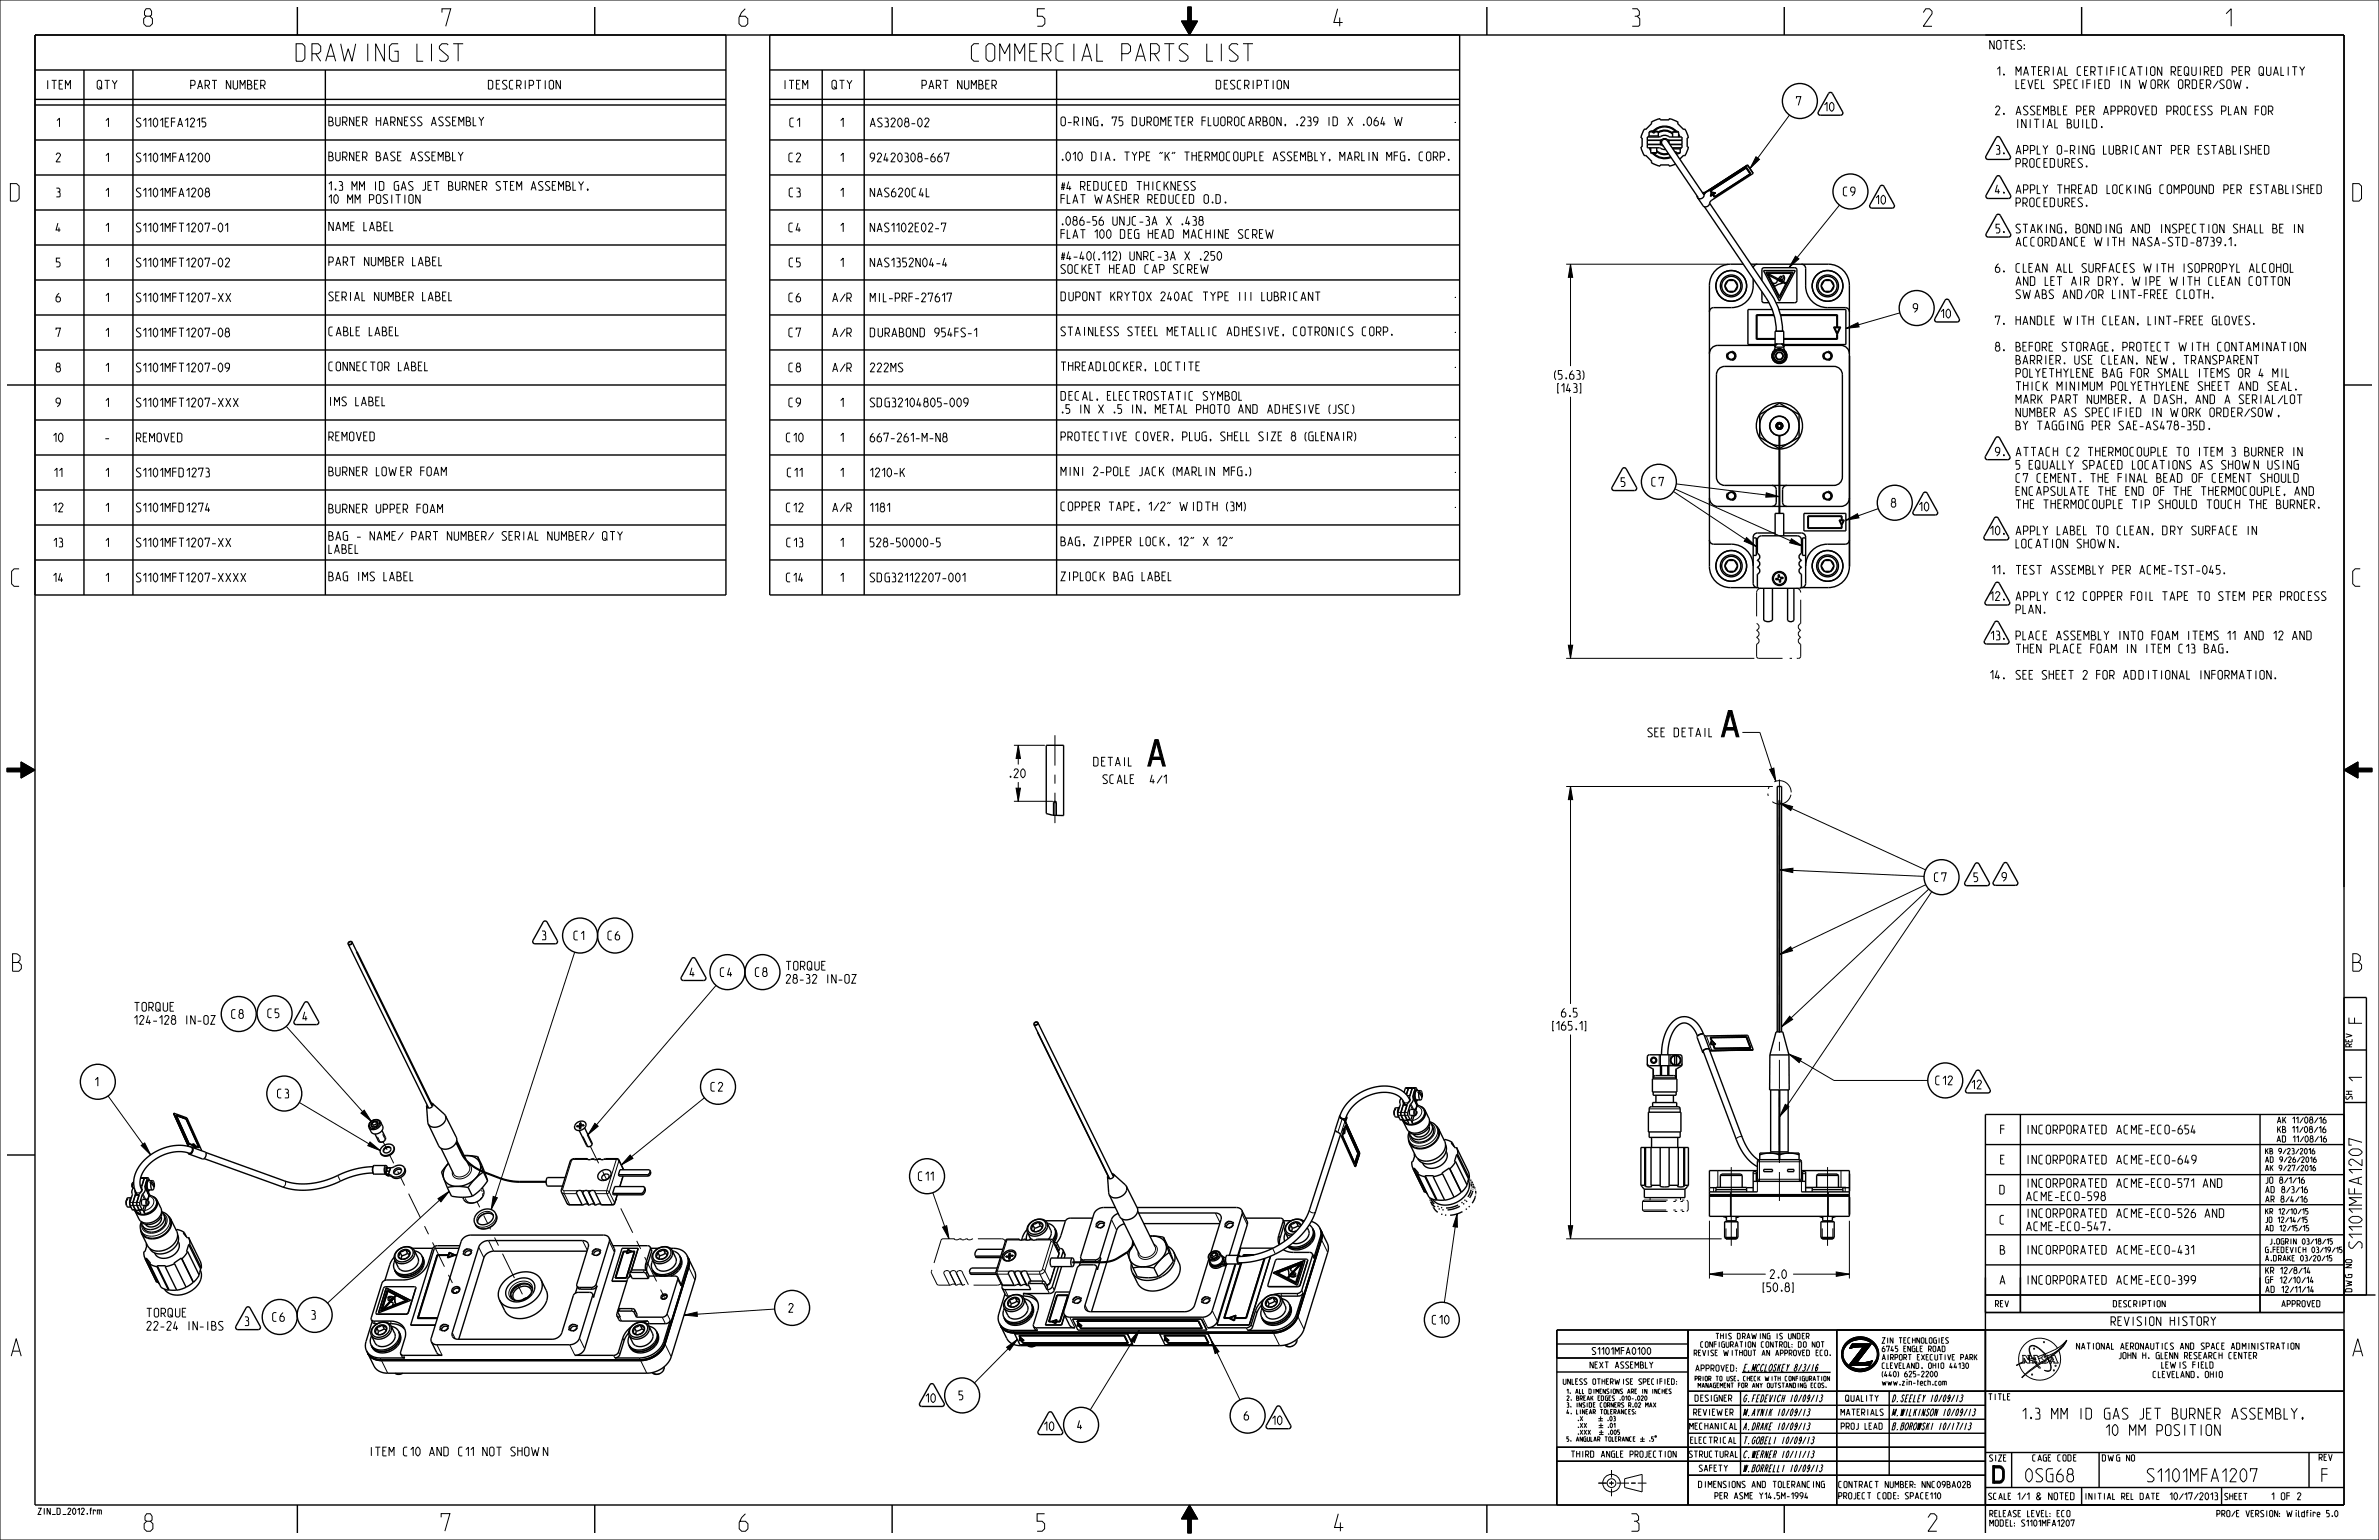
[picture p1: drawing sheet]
<svg xmlns="http://www.w3.org/2000/svg" width="864mm" height="559mm" viewBox="0 0 864 559" stroke-linecap="round" stroke-linejoin="round" font-family="sans-serif">
<defs><g id="words">
<g font-size="12.4">
<text x="624.9" y="267.4">A</text>
<text x="416.9" y="278">A</text>
</g>
<g font-size="8.3">
<text x="52.2" y="9.5">8</text>
<text x="160.5" y="9.5">7</text>
<text x="268.3" y="9.5">6</text>
<text x="376.4" y="9.5">5</text>
<text x="484.2" y="9.5">4</text>
<text x="592.3" y="9.5">3</text>
<text x="698.2" y="9.5">2</text>
<text x="807.5" y="9.5">1</text>
<text x="108.4" y="22.2">DRAWING LIST</text>
<text x="352.6" y="22.2">COMMERCIAL PARTS LIST</text>
<text x="3.8" y="73">D</text>
<text x="854.1" y="73">D</text>
<text x="4.2" y="212.8">C</text>
<text x="854.1" y="212.7">C</text>
<text x="4.6" y="352.4">B</text>
<text x="854.1" y="352.4">B</text>
<text x="4.1" y="492.1">A</text>
<text x="854.1" y="492.1">A</text>
<text x="723.4" y="538.2">D</text>
<text x="52.3" y="555.6">8</text>
<text x="160.2" y="555.6">7</text>
<text x="268.3" y="555.6">6</text>
<text x="376.3" y="555.6">5</text>
<text x="484.5" y="555.6">4</text>
<text x="592" y="555.6">3</text>
<text x="699.9" y="555.6">2</text>
</g>
<g font-size="6.2">
<text x="857.4" y="371.6" transform="rotate(-90 857.4 371.6)">F</text>
<text x="857.4" y="392.8" transform="rotate(-90 857.4 392.8)">1</text>
<text x="857.4" y="456.4" transform="rotate(-90 857.4 456.4)">S1101MFA1207</text>
<text x="735" y="537.7">0SG68</text>
<text x="777.8" y="537.7">S1101MFA1207</text>
<text x="842.7" y="537.7">F</text>
</g>
<g font-size="5.2">
<text x="733.2" y="514.9">1.3 MM ID GAS JET BURNER ASSEMBLY,</text>
<text x="764.1" y="520.9">10 MM POSITION</text>
</g>
<g font-size="4.1">
<text x="722.3" y="17.9">NOTES:</text>
<text x="723.7" y="27.4">1.</text>
<text x="731.8" y="27.4">MATERIAL CERTIFICATION REQUIRED PER QUALITY</text>
<text x="16.6" y="32.3">ITEM</text>
<text x="35.7" y="32.3">QTY</text>
<text x="69.6" y="32.3">PART NUMBER</text>
<text x="177.2" y="32.3">DESCRIPTION</text>
<text x="284" y="32.3">ITEM</text>
<text x="302.4" y="32.3">QTY</text>
<text x="335" y="32.3">PART NUMBER</text>
<text x="441.4" y="32.3">DESCRIPTION</text>
<text x="731.8" y="32.1">LEVEL SPECIFIED IN WORK ORDER/SOW.</text>
<text x="652.1" y="38.2">7</text>
<text x="662.3" y="40.3">10</text>
<text x="723.7" y="41.7">2.</text>
<text x="731.8" y="41.7">ASSEMBLE PER APPROVED PROCESS PLAN FOR</text>
<text x="20.4" y="46">1</text>
<text x="38.1" y="46">1</text>
<text x="49.5" y="46">S1101EFA1215</text>
<text x="119.4" y="45.6">BURNER HARNESS ASSEMBLY</text>
<text x="286.8" y="46">C1</text>
<text x="304.9" y="46">1</text>
<text x="315.3" y="46">AS3208-02</text>
<text x="385.2" y="45.6">O-RING, 75 DUROMETER FLUOROCARBON, .239 ID X .064 W</text>
<text x="731.8" y="46.4">INITIAL BUILD.</text>
<text x="20.4" y="58.7">2</text>
<text x="38.1" y="58.7">1</text>
<text x="49.5" y="58.7">S1101MFA1200</text>
<text x="119.4" y="58.3">BURNER BASE ASSEMBLY</text>
<text x="286.5" y="58.7">C2</text>
<text x="304.9" y="58.7">1</text>
<text x="315.3" y="58.7">92420308-667</text>
<text x="385.2" y="58.3">.010 DIA. TYPE &quot;K&quot; THERMOCOUPLE ASSEMBLY, MARLIN MFG. CORP.</text>
<text x="723.7" y="56">3.</text>
<text x="731.8" y="56">APPLY O-RING LUBRICANT PER ESTABLISHED</text>
<text x="731.8" y="60.7">PROCEDURES.</text>
<text x="20.4" y="71.4">3</text>
<text x="38.1" y="71.4">1</text>
<text x="49.5" y="71.4">S1101MFA1208</text>
<text x="119.4" y="69.1">1.3 MM ID GAS JET BURNER STEM ASSEMBLY,</text>
<text x="286.6" y="71.4">C3</text>
<text x="304.9" y="71.4">1</text>
<text x="315.3" y="71.4">NAS620C4L</text>
<text x="385.2" y="69">#4 REDUCED THICKNESS</text>
<text x="669.2" y="71.1">C9</text>
<text x="723.7" y="70.2">4.</text>
<text x="731.8" y="70.2">APPLY THREAD LOCKING COMPOUND PER ESTABLISHED</text>
<text x="119.4" y="73.8">10 MM POSITION</text>
<text x="385.2" y="73.8">FLAT WASHER REDUCED O.D.</text>
<text x="681" y="74.1">10</text>
<text x="731.8" y="75">PROCEDURES.</text>
<text x="119.4" y="83.7">NAME LABEL</text>
<text x="385.2" y="81.7">.086-56 UNJC-3A X .438</text>
<text x="20.4" y="84.1">4</text>
<text x="38.1" y="84.1">1</text>
<text x="49.5" y="84.1">S1101MFT1207-01</text>
<text x="286.5" y="84.1">C4</text>
<text x="304.9" y="84.1">1</text>
<text x="315.3" y="84.1">NAS1102E02-7</text>
<text x="385.2" y="86.5">FLAT 100 DEG HEAD MACHINE SCREW</text>
<text x="723.7" y="84.5">5.</text>
<text x="731.8" y="84.5">STAKING, BONDING AND INSPECTION SHALL BE IN</text>
<text x="731.8" y="89.3">ACCORDANCE WITH NASA-STD-8739.1.</text>
<text x="385.2" y="94.4">#4-40(.112) UNRC-3A X .250</text>
<text x="20.4" y="96.8">5</text>
<text x="38.1" y="96.8">1</text>
<text x="49.5" y="96.8">S1101MFT1207-02</text>
<text x="119.4" y="96.4">PART NUMBER LABEL</text>
<text x="286.6" y="96.8">C5</text>
<text x="304.9" y="96.8">1</text>
<text x="315.3" y="96.8">NAS1352N04-4</text>
<text x="385.2" y="99.2">SOCKET HEAD CAP SCREW</text>
<text x="723.7" y="98.8">6.</text>
<text x="731.8" y="98.8">CLEAN ALL SURFACES WITH ISOPROPYL ALCOHOL</text>
<text x="731.8" y="103.6">AND LET AIR DRY. WIPE WITH CLEAN COTTON</text>
<text x="20.4" y="109.5">6</text>
<text x="38.1" y="109.5">1</text>
<text x="49.5" y="109.5">S1101MFT1207-XX</text>
<text x="119.4" y="109.1">SERIAL NUMBER LABEL</text>
<text x="286.5" y="109.5">C6</text>
<text x="302.4" y="109.5">A/R</text>
<text x="315.3" y="109.5">MIL-PRF-27617</text>
<text x="385.2" y="109.1">DUPONT KRYTOX 240AC TYPE III LUBRICANT</text>
<text x="694.5" y="113.4">9</text>
<text x="731.8" y="108.3">SWABS AND/OR LINT-FREE CLOTH.</text>
<text x="704.6" y="115.4">10</text>
<text x="723.7" y="117.9">7.</text>
<text x="731.8" y="117.9">HANDLE WITH CLEAN, LINT-FREE GLOVES.</text>
<text x="20.4" y="122.2">7</text>
<text x="38.1" y="122.2">1</text>
<text x="49.5" y="122.2">S1101MFT1207-08</text>
<text x="119.4" y="121.8">CABLE LABEL</text>
<text x="286.5" y="122.2">C7</text>
<text x="302.4" y="122.2">A/R</text>
<text x="315.3" y="122.2">DURABOND 954FS-1</text>
<text x="385.2" y="121.8">STAINLESS STEEL METALLIC ADHESIVE, COTRONICS CORP.</text>
<text x="723.7" y="127.4">8.</text>
<text x="731.8" y="127.4">BEFORE STORAGE, PROTECT WITH CONTAMINATION</text>
<text x="20.4" y="134.9">8</text>
<text x="38.1" y="134.9">1</text>
<text x="49.5" y="134.9">S1101MFT1207-09</text>
<text x="119.4" y="134.5">CONNECTOR LABEL</text>
<text x="286.5" y="134.9">C8</text>
<text x="302.4" y="134.9">A/R</text>
<text x="315.3" y="134.9">222MS</text>
<text x="385.2" y="134.5">THREADLOCKER, LOCTITE</text>
<text x="564.3" y="137.6">(5.63)</text>
<text x="731.8" y="132.2">BARRIER. USE CLEAN, NEW, TRANSPARENT</text>
<text x="731.8" y="136.9">POLYETHYLENE BAG FOR SMALL ITEMS OR 4 MIL</text>
<text x="565.5" y="142.4">[143]</text>
<text x="731.8" y="141.7">THICK MINIMUM POLYETHYLENE SHEET AND SEAL.</text>
<text x="20.4" y="147.6">9</text>
<text x="38.1" y="147.6">1</text>
<text x="49.5" y="147.6">S1101MFT1207-XXX</text>
<text x="119.4" y="147.2">IMS LABEL</text>
<text x="286.5" y="147.6">C9</text>
<text x="304.9" y="147.6">1</text>
<text x="315.3" y="147.6">SDG32104805-009</text>
<text x="385.2" y="145.2">DECAL, ELECTROSTATIC SYMBOL</text>
<text x="731.8" y="146.4">MARK PART NUMBER, A DASH, AND A SERIAL/LOT</text>
<text x="385.2" y="150">.5 IN X .5 IN, METAL PHOTO AND ADHESIVE (JSC)</text>
<text x="731.8" y="151.2">NUMBER AS SPECIFIED IN WORK ORDER/SOW,</text>
<text x="731.8" y="156">BY TAGGING PER SAE-AS478-35D.</text>
<text x="19.1" y="160.3">10</text>
<text x="38.1" y="160.3">-</text>
<text x="49.5" y="160.3">REMOVED</text>
<text x="119.4" y="159.9">REMOVED</text>
<text x="285.6" y="160.3">C10</text>
<text x="304.9" y="160.3">1</text>
<text x="315.3" y="160.3">667-261-M-N8</text>
<text x="385.2" y="159.9">PROTECTIVE COVER, PLUG, SHELL SIZE 8 (GLENAIR)</text>
<text x="723.7" y="165.5">9.</text>
<text x="731.8" y="165.5">ATTACH C2 THERMOCOUPLE TO ITEM 3 BURNER IN</text>
<text x="19.1" y="173">11</text>
<text x="38.1" y="173">1</text>
<text x="49.5" y="173">S1101MFD1273</text>
<text x="119.4" y="172.6">BURNER LOWER FOAM</text>
<text x="285.9" y="173">C11</text>
<text x="304.9" y="173">1</text>
<text x="315.3" y="173">1210-K</text>
<text x="385.2" y="172.6">MINI 2-POLE JACK (MARLIN MFG.)</text>
<text x="731.8" y="170.3">5 EQUALLY SPACED LOCATIONS AS SHOWN USING</text>
<text x="588.5" y="176.5">5</text>
<text x="599.6" y="176.4">C7</text>
<text x="731.8" y="175">C7 CEMENT. THE FINAL BEAD OF CEMENT SHOULD</text>
<text x="731.8" y="179.8">ENCAPSULATE THE END OF THE THERMOCOUPLE, AND</text>
<text x="19.1" y="185.7">12</text>
<text x="38.1" y="185.7">1</text>
<text x="49.5" y="185.7">S1101MFD1274</text>
<text x="285.6" y="185.7">C12</text>
<text x="302.4" y="185.7">A/R</text>
<text x="315.3" y="185.7">1181</text>
<text x="385.2" y="185.3">COPPER TAPE, 1/2&quot; WIDTH (3M)</text>
<text x="686.6" y="184">8</text>
<text x="696.7" y="185.4">10</text>
<text x="731.8" y="184.5">THE THERMOCOUPLE TIP SHOULD TOUCH THE BURNER.</text>
<text x="119.4" y="186.1">BURNER UPPER FOAM</text>
<text x="119.4" y="196.1">BAG - NAME/ PART NUMBER/ SERIAL NUMBER/ QTY</text>
<text x="721.2" y="194.1">10.</text>
<text x="731.8" y="194.1">APPLY LABEL TO CLEAN, DRY SURFACE IN</text>
<text x="19.1" y="198.4">13</text>
<text x="38.1" y="198.4">1</text>
<text x="49.5" y="198.4">S1101MFT1207-XX</text>
<text x="119.4" y="200.8">LABEL</text>
<text x="285.7" y="198.4">C13</text>
<text x="304.9" y="198.4">1</text>
<text x="315.3" y="198.4">528-50000-5</text>
<text x="385.2" y="198">BAG, ZIPPER LOCK, 12&quot; X 12&quot;</text>
<text x="731.8" y="198.8">LOCATION SHOWN.</text>
<text x="721.2" y="208.4">11.</text>
<text x="731.8" y="208.4">TEST ASSEMBLY PER ACME-TST-045.</text>
<text x="19.1" y="211.1">14</text>
<text x="38.1" y="211.1">1</text>
<text x="49.5" y="211.1">S1101MFT1207-XXXX</text>
<text x="119.4" y="210.7">BAG IMS LABEL</text>
<text x="285.6" y="211.1">C14</text>
<text x="304.9" y="211.1">1</text>
<text x="315.3" y="211.1">SDG32112207-001</text>
<text x="385.2" y="210.7">ZIPLOCK BAG LABEL</text>
<text x="721.2" y="217.9">12.</text>
<text x="731.8" y="217.9">APPLY C12 COPPER FOIL TAPE TO STEM PER PROCESS</text>
<text x="731.8" y="222.6">PLAN.</text>
<text x="721.2" y="232.2">13.</text>
<text x="731.8" y="232.2">PLACE ASSEMBLY INTO FOAM ITEMS 11 AND 12 AND</text>
<text x="731.8" y="236.9">THEN PLACE FOAM IN ITEM C13 BAG.</text>
<text x="721.2" y="246.5">14.</text>
<text x="731.8" y="246.5">SEE SHEET 2 FOR ADDITIONAL INFORMATION.</text>
<text x="598.2" y="267.4">SEE DETAIL</text>
<text x="396.9" y="278">DETAIL</text>
<text x="366.2" y="282.2">.20</text>
<text x="400.2" y="284.3">SCALE</text>
<text x="416.9" y="284.3">4/1</text>
<text x="702.2" y="319.9">C7</text>
<text x="716.5" y="319.9">5</text>
<text x="726.8" y="319.8">9</text>
<text x="196.8" y="341">3</text>
<text x="208.3" y="341.1">C1</text>
<text x="220.7" y="341.1">C6</text>
<text x="284.8" y="352">TORQUE</text>
<text x="250.5" y="354.3">4</text>
<text x="261.5" y="354.3">C4</text>
<text x="274.2" y="354.3">C8</text>
<text x="284.8" y="356.8">28-32 IN-OZ</text>
<text x="48.2" y="366.9">TORQUE</text>
<text x="48.2" y="371.7">124-128 IN-OZ</text>
<text x="84.1" y="369.5">C8</text>
<text x="97.2" y="369.3">C5</text>
<text x="110" y="370.3">4</text>
<text x="566.8" y="369">6.5</text>
<text x="563.6" y="373.8">[165.1]</text>
<text x="34.6" y="394.1">1</text>
<text x="258.1" y="395.9">C2</text>
<text x="702.7" y="393.6">C12</text>
<text x="715.8" y="395.1">12</text>
<text x="100.7" y="398.4">C3</text>
<text x="725.8" y="411.4">F</text>
<text x="735" y="411.4">INCORPORATED ACME-ECO-654</text>
<text x="725.8" y="422.4">E</text>
<text x="735" y="422.4">INCORPORATED ACME-ECO-649</text>
<text x="333.4" y="428.4">C11</text>
<text x="735" y="430.9">INCORPORATED ACME-ECO-571 AND</text>
<text x="725.8" y="433.3">D</text>
<text x="735" y="435.7">ACME-ECO-598</text>
<text x="735" y="441.8">INCORPORATED ACME-ECO-526 AND</text>
<text x="725.8" y="444.2">C</text>
<text x="735" y="446.6">ACME-ECO-547.</text>
<text x="725.8" y="455.1">B</text>
<text x="735" y="455.1">INCORPORATED ACME-ECO-431</text>
<text x="642.5" y="463.9">2.0</text>
<text x="725.8" y="466">A</text>
<text x="735" y="466">INCORPORATED ACME-ECO-399</text>
<text x="640" y="468.7">[50.8]</text>
<text x="52.7" y="477.9">TORQUE</text>
<text x="99" y="479.5">C6</text>
<text x="113.1" y="478.7">3</text>
<text x="286.3" y="476.2">2</text>
<text x="52.7" y="482.7">22-24 IN-IBS</text>
<text x="88.9" y="481">3</text>
<text x="519.9" y="480.5">C10</text>
<text x="766" y="481">REVISION HISTORY</text>
<text x="336.1" y="508.9">10</text>
<text x="348.1" y="507.9">5</text>
<text x="451.7" y="515.3">6</text>
<text x="379.1" y="519.1">10</text>
<text x="391.2" y="518.6">4</text>
<text x="461.9" y="517">10</text>
<text x="133.6" y="528.3">ITEM C10 AND C11 NOT SHOWN</text>
</g>
<g font-size="3.4">
<text x="632.5" y="497.6">E.MCCLOSKEY 8/3/16</text>
<text x="632.5" y="508.7">G.FEDEVICH 10/09/13</text>
<text x="686.5" y="508.7">D.SEELEY 10/09/13</text>
<text x="632.5" y="513.8">M.AYNIK 10/09/13</text>
<text x="686.5" y="513.8">M.WILKINSON 10/09/13</text>
<text x="632.5" y="518.8">A.DRAKE 10/09/13</text>
<text x="686.5" y="518.8">B.BOROWSKI 10/17/13</text>
<text x="632.5" y="523.9">T.GOBELI 10/09/13</text>
<text x="632.5" y="529">C.WERNER 10/11/13</text>
<text x="632.5" y="534.1">W.BORRELLI 10/09/13</text>
</g>
<g font-size="3.3">
<text x="577.1" y="491.5">S1101MFA0100</text>
<text x="824.4" y="544.2">1 OF 2</text>
</g>
<g font-size="3">
<text x="853.8" y="379.9" transform="rotate(-90 853.8 379.9)">REV</text>
<text x="853.9" y="398.9" transform="rotate(-90 853.9 398.9)">SH</text>
<text x="825.9" y="407.6">AK 11/08/16</text>
<text x="825.9" y="411">KB 11/08/16</text>
<text x="825.9" y="414.4">AD 11/08/16</text>
<text x="822" y="429.4">JO 8/1/16</text>
<text x="822" y="432.8">AD 8/3/16</text>
<text x="822" y="436.3">AR 8/4/16</text>
<text x="822" y="462.2">KR 12/8/14</text>
<text x="822" y="465.6">GF 12/10/14</text>
<text x="822" y="469">AD 12/11/14</text>
<text x="853.8" y="468.8" transform="rotate(-90 853.8 468.8)">DWG NO</text>
<text x="724.4" y="474.2">REV</text>
<text x="767.1" y="474.2">DESCRIPTION</text>
<text x="828.6" y="474.2">APPROVED</text>
<text x="753.8" y="489.6">NATIONAL AERONAUTICS AND SPACE ADMINISTRATION</text>
<text x="577.4" y="496.5">NEXT ASSEMBLY</text>
<text x="615.5" y="497.6">APPROVED:</text>
<text x="769.2" y="493">JOHN H. GLENN RESEARCH CENTER</text>
<text x="784.7" y="496.5">LEWIS FIELD</text>
<text x="781.6" y="499.9">CLEVELAND, OHIO</text>
<text x="616.1" y="508.5">DESIGNER</text>
<text x="670" y="508.5">QUALITY</text>
<text x="721.9" y="508">TITLE</text>
<text x="616.1" y="513.6">REVIEWER</text>
<text x="668.3" y="513.6">MATERIALS</text>
<text x="614.5" y="518.7">MECHANICAL</text>
<text x="669.2" y="518.7">PROJ LEAD</text>
<text x="614.5" y="523.8">ELECTRICAL</text>
<text x="570.4" y="528.8">THIRD ANGLE PROJECTION</text>
<text x="614.5" y="528.8">STRUCTURAL</text>
<text x="617.6" y="533.9">SAFETY</text>
<text x="722" y="530.2">SIZE</text>
<text x="738.1" y="530.2">CAGE CODE</text>
<text x="763.2" y="530.2">DWG NO</text>
<text x="841.9" y="530">REV</text>
<text x="616.6" y="539.8">DIMENSIONS AND TOLERANCING</text>
<text x="667.5" y="539.8">CONTRACT NUMBER: NNC09BA02B</text>
<text x="621.9" y="543.9">PER ASME Y14.5M-1994</text>
<text x="667.5" y="543.9">PROJECT CODE: SPACE110</text>
<text x="721.9" y="544.1">SCALE 1/1 &amp; NOTED</text>
<text x="756.8" y="544.1">INITIAL REL DATE 10/17/2013</text>
<text x="807.6" y="544.2">SHEET</text>
<text x="13.8" y="549.5">ZIN_D_2012.frm</text>
<text x="722.3" y="550.4">RELEASE LEVEL:ECO</text>
<text x="803.4" y="550.4">PRO/E VERSION:Wildfire 5.0</text>
<text x="722.3" y="553.8">MODEL: S1101MFA1207</text>
</g>
<g font-size="2.6">
<text x="822" y="418.7">KB 9/23/2016</text>
<text x="822" y="421.8">AD 9/26/2016</text>
<text x="822" y="424.8">AK 9/27/2016</text>
<text x="822" y="440.6">KR 12/10/15</text>
<text x="822" y="443.6">JO 12/14/15</text>
<text x="822" y="446.7">AD 12/15/15</text>
<text x="822" y="454.5">G.FEDEVICH 03/19/15</text>
<text x="823.6" y="451.5">J.OGRIN 03/18/15</text>
<text x="822" y="457.6">A.DRAKE 03/20/15</text>
<text x="623.4" y="485.8">THIS DRAWING IS UNDER</text>
<text x="615.5" y="491.9">REVISE WITHOUT AN APPROVED ECO.</text>
<text x="617.1" y="488.9">CONFIGURATION CONTROL: DO NOT</text>
<text x="683.3" y="487.4">ZIN TECHNOLOGIES</text>
<text x="683.3" y="490.5">6745 ENGLE ROAD</text>
<text x="683.3" y="493.5">AIRPORT EXECUTIVE PARK</text>
<text x="683.3" y="496.6">CLEVELAND, OHIO 44130</text>
<text x="567.5" y="502.3">UNLESS OTHERWISE SPECIFIED:</text>
<text x="683.3" y="499.6">(440) 625-2200</text>
<text x="683.3" y="502.7">www.zin-tech.com</text>
</g>
<g font-size="2.1">
<text x="620.1" y="501">PRIOR TO USE, CHECK WITH CONFIGURATION</text>
<text x="621.1" y="503.5">MANAGEMENT FOR ANY OUTSTANDING ECOS.</text>
<text x="568.8" y="505.7">1. ALL DIMENSIONS ARE IN INCHES</text>
<text x="568.8" y="508.2">2. BREAK EDGES .010-.020</text>
<text x="568.8" y="510.6">3. INSIDE CORNERS R.02 MAX</text>
<text x="568.8" y="513.1">4. LINEAR TOLERANCES:</text>
<text x="572.6" y="515.6">.X</text>
<text x="572.6" y="518.1">.XX</text>
<text x="572.6" y="520.5">.XXX</text>
<text x="598.6" y="523">.5</text>
</g>
</g></defs>
<g fill="none" stroke="#000" stroke-width=".36">
<path d="M0 0h863.6v558.8h-863.6zM431.2 2.5h1.2v5.1h2.3l-2.9 5.1-2.9-5.1h2.3zM281.3 44.4h.1M281.3 57.1h.1M528.2 44.4h.1M637.4 56.9l1.3 .9-3.5 3.4zM649.6 41.8l-14.4 19.4M281.3 69.8h.1M667.7 74.4l-18.3 22.7M281.3 82.5h.1M281.3 95.2h.1M435.9 96l.7 3.2 .6-2.3 .7 2.3 .7-3.2"/>
<path d="M568.5 95.9h58.7M570.1 95.9l.8 4.7h-1.6zM570.1 95.9v36.9M651.8 92.9l1.2 1-3.6 3.2zM281.3 107.9h.1M528.2 107.9h.1M670.1 119.2l4.3-2.1 .5 1.5zM689.7 113.5l-19.6 5.7M831.1 100.4v3.2l-1.6-3.2v3.2M281.3 120.6h.1M281.3 133.3h.1M528.2 120.6h.1"/>
<path d="M528.2 133.3h.1M281.3 146h.1M281.3 158.7h.1M528.2 158.7h.1M570.1 144v94.9M827.1 150.8h.2l-.1 .3zM827.3 150.9l-.2 .5M281.3 171.4h.1M528.2 171.4h.1M607.5 178.3l30.1 20.1M608 177.4l46.3 20.8M608.5 175.6l37.3 4.6"/>
<path d="M641.2 178.8l4.6 1.4-4.8 .2zM281.3 184.1h.1M281.3 196.8h.1M528.2 184.1h.1M634 195.1l3.6 3.3-4.4-2zM650.3 195.5l4 2.7-4.6-1.3zM670.1 188.8l4.2-2.4 .5 1.5zM681.8 184.6l-11.7 4.2M281.3 209.5h.1M568.5 238.9h68.3M569.3 234.1h1.6l-.8 4.8zM2.5 278.8h5.1v-2.3l5.1 2.9-5.1 2.9v-2.3h-5.1z"/>
<path d="M368.1 270.4h11.2M369.6 270.4l.8 4.8h-1.6zM369.6 270.4v7M632.5 265.8h6.4l5.7 17.7M642.4 279.2l1.5-.5 .7 4.8zM850.9 279.4l5.1-2.9v2.3h5.1v1.2h-5.1v2.3zM368.1 290.8h14.1M368.8 286h1.6l-.8 4.8zM369.6 283.8v7M382.4 291.3h1.1M568.5 285.4h75.1M570.1 285.4l.8 4.7h-1.6z"/>
<path d="M570.1 285.4v78.9M645.8 290.6h.3M646.1 291.4l4.6 1.3-.6 1.4zM646.1 291.4l52.9 24.2M646.1 315.6l4.8-.6-.1 1.6zM646.1 315.6l52.4 2.4M699.1 321l-53 25.3M700.2 322.6l-53.5 50M701.2 323.5l-55.1 81.6M129.5 345.5h.1M129.6 345.5h.1M129.7 345.4h.1"/>
<path d="M129.7 345.4l-.1 .1M208.6 345.5l-30.3 93.4M259.9 357.6l-46.5 54.1M646.1 346.3l3.9-2.8 .7 1.5zM103.9 372.4l30.9 34.5M376.7 374.7h.1M570.1 375.4v74.1M618.4 375.3l-1.2-.2-1 .9M619.4 375.9l2 5.3M649.7 368.7l1.1 1.2-4.1 2.7zM39.2 397.7l15.5 21.3M255.7 398.3l-30.1 24.4"/>
<path d="M509.6 399.8l.7 .4 1-.4M510.1 395h3.6M510.8 397.5h1M511.3 399.8h.1M511.5 398.6h.3M511.6 398.8l-.3 1M512.9 397.8l1.2 2.4M600.1 388.2h.1M600.2 391h8.2M602.3 382.7v4M602.8 382.7v4M605.8 382.7v4"/>
<path d="M606.2 382.7v4M608.5 388.2h-.1M621.3 381.2h.1M649.4 382.5l4.5 1.7-.8 1.4zM649.4 382.8v-.3l16.3 9.5h34.1M51.2 415.6l1.3-.9 2.2 4.3zM68.5 415.9l1.1 .4M69.4 416.3l.4 .5-.1 .8-.5 .7-.5 .1M108.7 400l29.3 17.5M131 403.9l1.2-1.1 2.6 4.1zM134.3 414.4l3.7 3.1-4.5-1.8zM137 412.5l.9 1.7"/>
<path d="M137.8 414.1l.1 .1M137.9 414.2h.1M137.9 414.2l.1 .1M138 414.3h.1M138 414.3l.1 .1M138.1 414.4h.1M138.1 414.4h.2M138.3 414.4h.1M138.3 414.4h.2M138.5 414.4h.1M138.7 414.4h-.2M138.7 414.4h.1"/>
<path d="M138.9 414.4h-.2M138.9 414.4h.1M138.9 411.6l.8 1.5M139.1 414.3h-.2M139.1 414.3h.1M139.7 413.1h.1M139.7 413.5v.1M139.7 413.5h.1M139.7 413.3v.1M139.7 413.4v.1M139.7 413.4h.1M156.7 400.6h.1"/>
<path d="M156.7 400.6l-.2 .1M167.9 418.9h.1M167.9 418.9l-.2 .1M210.1 408.5l.2 .3M210.3 408.4l.4 1M210.9 408.2l.1 .3M211.7 412.4l1.6 3.4M213.1 411.7l1.7 3.3M213.3 415.8h.1M213.3 415.8l.1 .1M213.4 415.9h.1M213.4 415.9l.1 .1"/>
<path d="M213.5 416h.1M213.5 416h.2M213.7 416h.1M213.8 416h.1M213.9 416h-.1M214 416h.1M214 416h-.2M214.1 416h-.1M214.1 416h.1M214.3 415.9l-.2 .1M214.3 415.9h.1M214.8 415.3v.1"/>
<path d="M214.8 415.3h.1M214.8 415.2h.1M214.8 415.2v.1M215.9 407.6l1.3 1-3.8 3.1zM228.8 419.1l1 1.2-4.2 2.4zM486.4 404.8l.2 .5 .7 .5h.9l.4-.3M487.2 406l-1.6 4.9M488.2 406.9l-1.5 4.8M488.6 406l-.3 .9M507.4 403.6h3.6M507.5 404.7h3.6M508.2 406.2h1.1"/>
<path d="M509.4 401.1h1.3M509.4 400.8v.1M509.4 406.4h.1M509.4 406.4l.1 .1M509.5 406.4h1.3M509.5 406.5h.1M509.5 406.5v.1M509.5 406.6l.8 .7 1.1 .4M510.7 406.2h1.1M511.9 400.8l.8 1.8M512.1 400.5l1.1 2.1M514.4 401.4l1.4 .9 .3 .8-.1 .9-1.2 1.7-2 .9"/>
<path d="M516.9 402.6l.1 1.5-.8 1.7-1.4 1.2-2 .7M519.4 407.6l1.4 1.4 .1 1.8-1 1.9-1.9 1.4-2.5 .7-2.1-.3-1.4-1.2-.3-1.9M521.6 409l.3 1.7-.5 1.7-1.2 1.5-1.9 1.3-2.2 .6h-1.9l-1.7-.6-1-1.2M598.7 402.4h11.2M632.4 412.7l-.4-.3-.8 .2-.7 .4-.2 .5M642.8 417.9h3M645.8 408.8h.3M645.8 419.2h.3M646.1 417.9h3M648.1 400.7l1.3 .9-3.3 3.5zM47.2 436.3h3.6M47.2 437.4h3.6"/>
<path d="M48 438.9h1.1M49.1 433.7h1.3M49.1 433.5l.1 .1M49.1 439.1h.1M49.2 439.1h.1M49.2 439.1h1.3M49.2 439.1v.1M49.2 439.2l.8 .8 1.2 .3M49.3 432.5l.7 .4 1-.4M50.5 438.9h1.1M50.9 430.2h.6M51 427.6h2.4"/>
<path d="M51 432.5h.1M51.3 431.3h.2M51.3 431.5l-.3 1M51.6 433.5l.9 1.7M51.9 433.2l1 2M52.6 430.4l1.2 2.5M54.1 434.1l1.5 .9 .2 .8-.1 .9-1.2 1.6-2 1M56.6 435.3l.2 1.5-.8 1.6-1.5 1.3-2 .6M103.3 428.5l.4 .5-.1 .8-.5 .7-.6 .2M122.6 426.5l1 2.1M140.3 425h1.1M141.8 423.7l-.8 2.5 .3 .5"/>
<path d="M159 434.9l4-2.6-2.9 3.8zM163 432.3l-44.1 40.5M168.8 434.8l.3 .6M169.1 435.2l.2 .4M169.2 435.4v.1M169.2 435.6h.1M169.3 435.7l.3 .3M169.6 436h.1M169.6 436l.5 .3M170 422.3l1 1 .1 1.3-.7 1.5-1.5 1.2-1.8 .5-1.7-.3-1-1-.2-1.4M170.1 436.2h.1M170.1 436.3h.1"/>
<path d="M170.1 436.3l.5 .1M170.4 423.2l.1 .9-.3 1-1.7 1.5-2.2 .4-1-.3-.6-.7M170.5 436.4h.1M170.6 436.4h.1M170.6 436.4l.6 .1M171.3 436.5h-.1M171.8 436.5h-.1M171.8 436.5h-.6M171.8 436.5h.1M172.2 436.4l-.4 .1M174.3 435.2h.1M174.6 434.9l-.3 .3"/>
<path d="M174.6 434.9h.1M174.8 431.9l.3 .5M174.9 434.5l-.3 .4M175.2 433.9h.1M175.2 433.6v.3M175.2 433.6h.1M175.2 433l.1 .1M175.2 433.4h.1M175.3 433.1h.1M175.3 433.1v.2M175.3 433.3l-.1 .3M175.3 433.3h.1"/>
<path d="M176 425.3l-.1 .2M179 434.1l1.5 .5-2.2 4.3zM181.2 427.3l-.1 .2M188.6 428.7v.3M338.6 432.8l5.9 16.7M475.4 439l.1 .6 .7 .4 .9 .1 .4-.4M622.1 431v1.5M628.2 433.5v.5M636.4 425.9h1.2M637.9 428.7v3.8M653.9 428.7v3.8M654.3 425.9h1.2"/>
<path d="M663.7 433.5v.5M669.8 431v1.5M59.2 440.3l1.3 1.4 .1 1.8-1 1.8-1.9 1.5-2.4 .7-2.2-.3-1.4-1.3-.2-1.8M61.3 441.7l.3 1.6-.5 1.7-1.2 1.5-1.9 1.3-2.1 .7h-2l-1.6-.7-1.1-1.2M168 454.8v.1M168 454.9h.1M168 454.9l.1 .2M168.1 454.4h.1M168.1 455.1h.1M168.1 455.1l.2 .2M168.3 455.3h.1M168.4 453.8v.1"/>
<path d="M168.4 453.8l-.3 .6M168.6 453.6l-.2 .2M168.6 453.6l-.1 .1M168.7 455.1v.1M168.7 455.1h.1M168.7 455.2h.1M168.7 455.2v.1M168.7 455.3h.1M168.7 455.3l.1 .1M168.8 454.8h.1M169.2 453.2l-.6 .4M169.2 453.2h.1"/>
<path d="M169.5 453.1l-.3 .1M169.5 453.1h.1M169.7 453l-.2 .1M169.9 455.6h.1M169.9 455.6l-.3 .1M170 455.6h-.1M170.2 455.5h.1M170.2 455.5l-.3 .1M170.5 455.3l-.3 .2M170.5 455.3h.1M170.8 455.1h.1M170.8 455.1l-.3 .2"/>
<path d="M171 454.9l-.2 .2M171 454.9h.1M171.1 453.4h.1M171.1 453.4l.2 .2M171.2 454.7h.1M171.2 454.6l-.2 .3M171.2 454.6h.1M171.2 453.5l.1 .1M171.3 453.6v.2M171.3 453.6h.1M171.3 454.4l-.1 .2M171.3 453.8h.1"/>
<path d="M171.3 453.8l.1 .2M214.8 454.8v.1M214.8 454.9h.1M214.8 454.9l.1 .2M214.9 455.1h.1M214.9 455.1l.1 .2M214.9 455.1v.1M215 454.1l-.1 .3M215 454.1h.1M215 455.3h.1M215.4 453.6l-.4 .5M215.4 453.6h.1"/>
<path d="M215.5 455.1h.1M215.5 455.1v.1M215.5 455.2h.1M215.5 455.2v.1M215.5 455.3h.1M215.5 455.3l.1 .1M215.5 454.8h.1M215.6 453.4l-.2 .2M215.6 453.4h.1M215.9 453.2l-.3 .2M216 453.2h-.1M216.3 453.1h-.1"/>
<path d="M216.3 453.1l-.4 .1M216.5 453l-.2 .1M216.7 455.6h.1M216.7 455.6l-.3 .1M217 455.5h.1M217 455.5l-.3 .1M217.3 455.3l-.3 .2M217.3 455.3h.1M217.6 455.1l-.3 .2M217.6 455.1h.1M217.8 454.9l-.2 .2M217.9 454.8l-.1 .1"/>
<path d="M217.9 453.4h.1M217.9 453.4l.2 .2M218 454.6l-.2 .3M218 454.6h.1M218 453.5l.1 .1M218.1 453.6h.1M218.1 453.6v.2M218.1 454.4l-.1 .2M218.1 453.8h.1M218.1 453.8v.2M236.1 453.2l.4 1M249.9 459.6l.1 .3"/>
<path d="M342.2 445.3l1.5-.5 .8 4.7zM365.9 455.8l.2 .3M366.1 455.7l.5 1M366.7 455.5l.2 .4M382.8 450.8v.3M383.8 451.3l-.3 .9M385.9 454.2l.7 1.4M393.3 457.2l.3 .6M397.6 457.2l.3 .6M397.7 444.8v.1M397.7 444.9h.1M397.8 444.9v.2"/>
<path d="M397.8 445.1h.1M397.8 445.1l.2 .2M397.9 444.1l-.1 .3M397.9 444.1h.1M397.9 444v.1M398 445.3h.1M398.1 443.8l-.2 .3M398.1 443.8l-.1 .1M398.2 443.6l-.1 .2M398.3 443.6l-.2 .2M398.3 443.6h.1M398.4 445.1v.1"/>
<path d="M398.4 445.1h.1M398.4 445v.1M398.4 445.2v.1M398.4 445.3h.1M398.4 445.3l.1 .1M398.5 444.8h.1M398.5 443.4l-.2 .2M398.6 443.4h-.1M398.8 443.2h.1M398.9 443.2l-.3 .2M398.9 443.2h.1M399.2 443.1l-.3 .1"/>
<path d="M399.2 443.1h-.1M399.3 456l.3 .6M399.4 443l-.2 .1M399.6 458v.2M399.6 457.9h.1M399.6 445.6l-.1 .1M399.6 445.6l-.2 .1M399.9 445.5l-.3 .1M400 445.5h-.1M400.2 445.3l-.3 .2M400.2 445.3h.1M400.5 445.1l-.3 .2"/>
<path d="M400.5 445.1h.1M400.7 444.9l-.2 .2M400.8 444.9h-.1M400.8 443.4h.1M400.8 443.4l.2 .2M400.9 444.6v.1M400.9 444.6l-.2 .3M400.9 444.6h.1M401 443.6h.1M401 443.6l.1 .2M401 444.4l-.1 .2M401.1 443.8h.1"/>
<path d="M401.1 443.9v.1M405.5 456.5h.1M405.5 456.6l.2 .1M408.8 454.5l.1 .2M418.9 451.5l1 1 .2 1.4-.8 1.4-1.5 1.2-1.8 .5-1.6-.3-1.1-1-.1-1.4M419.3 452.4l.2 .9-.3 1-1.7 1.5-2.3 .4-1-.3-.6-.7M444.5 444.8v.1M444.5 444.9h.1M444.5 444.9l.1 .2M444.6 444.4h.1M444.6 445.1h.1M444.6 445.1l.1 .2"/>
<path d="M444.6 445.1l.1 .1M444.6 457.6h.3M444.7 444.1l-.1 .3M444.7 444.1h.1M444.7 445.3h.1M444.7 444v.1M444.8 445.3h.1M444.9 443.8l-.1 .1M444.9 443.8l-.2 .3M444.9 456.8l-.6 2 .2 .5M445.1 443.6l-.2 .2M445.1 443.6h.1"/>
<path d="M445.2 445.1h.1M445.2 445.1v.1M445.2 445v.1M445.2 445.2v.1M445.2 445.3h.1M445.2 445.3l.1 .1M445.2 444.8h.1M445.3 443.4h.1M445.3 443.4l-.2 .2M445.6 443.2h.1M445.6 443.2l-.3 .2M445.7 443.2h-.1"/>
<path d="M446 443.1l-.3 .1M446 443.1h-.1M446 443.1h.1M446.2 443l-.2 .1M446.2 443h.1M446.4 445.6l-.3 .1M446.4 445.6h.1M446.7 445.5h.1M446.7 445.5l-.3 .1M447 445.3l-.3 .2M447 445.3h.1M447.3 445.1l-.3 .2"/>
<path d="M447.3 445.1h.1M447.5 444.9h.1M447.5 444.9l-.2 .2M447.6 444.8l-.1 .1M447.6 443.4h.1M447.6 443.4l.2 .2M447.6 443.4l.1 .1M447.7 444.6v.1M447.7 444.6l-.2 .3M447.7 444.6h.1M447.7 443.5v.1M447.8 443.6h.1"/>
<path d="M447.8 443.6v.1M447.8 443.6v.2M447.8 444.4l-.1 .2M447.8 443.8h.1M447.8 443.8v.2M462 453l1 2M465.8 443.2l.4 .9M474.7 457.5h.1M476.4 455.6l.5 1M479.6 449.6l.1 .3M528.9 440.5l.1 4.8-1.5-.2zM528.9 440.5l-4.6 32.1"/>
<path d="M568.5 449.5h56.5M569.3 444.8h1.6l-.8 4.7zM620.5 443v20.9M626.5 445.7v3.8M630.4 445.7v3.8M661.5 445.7v3.8M665.3 445.7v3.8M671.3 443v20.9M851.5 457.4l.3-.3h1.6l.4 .3v.5l-.4 .3h-1.6l-.3-.3zM135.8 479.4l.5 .9M137 476.8v.1M147.3 476.8v.1"/>
<path d="M148.2 476.2v.1M150.9 467.5h.1M164.2 468.3v.1M164.2 468.4v.2M164.2 468.5v.1M164.2 468.6v.1M164.2 468.3h.1M164.2 468.1v.2M164.2 468.1h.1M164.2 468.7h.1M164.2 468.7l.1 .2M164.3 468.9h.1"/>
<path d="M164.3 468.9l.2 .2M164.4 467.7l-.1 .2M164.4 467.7h.1M164.5 469.1h.1M164.5 469.1l.2 .1M164.6 467.5h.1M164.6 467.5l-.2 .2M164.7 469.2h.1M164.7 469.2h.2M164.9 469.2h.1M164.9 469.2h.4M165.9 467h.1"/>
<path d="M165.9 467h.2M165.9 467h-.2M166.1 467h.1M166.1 467l.2 .1M166.3 467.1l.2 .1M166.3 467.1h.1M166.5 467.2l.2 .1M166.5 467.2h.1M166.6 468.6h.1M166.6 468.6l-.2 .2M166.7 467.3v.1M166.7 467.4l.1 .1"/>
<path d="M166.7 468.4l-.1 .2M166.8 467.5v.2M166.8 467.5h.1M166.8 468.1h.1M166.8 467.7h.1M166.8 467.7l.1 .2M166.9 467.9l-.1 .1M166.9 467.9l-.1 .2M166.9 467.9h.1M185.7 470.1v.3M185.7 470.4h.1M185.7 470.4v.1"/>
<path d="M185.7 470.4l.1 .3M185.7 470.6l.1 .1M185.8 470.7h.1M185.8 470.7l.1 .3M185.9 471h.1M185.9 471l.2 .3M186.1 468.6h-.1M186.1 468.6l-.3 .6M186.1 468.6h.1M186.5 468l-.4 .6M186.5 468h.1M186.8 467.7h-.1"/>
<path d="M187 467.4l-.5 .6M187 467.4l-.1 .2M187 467.4h.1M187.7 466.9h.1M187.7 466.9l-.7 .5M188.4 466.6l-.7 .3M188.4 466.6h.1M189.1 466.3l-.7 .3M192 466.5h.1M192.1 466.5l.5 .4M192.5 466.9h.1M192.6 466.9h.1"/>
<path d="M192.6 466.9l.3 .4M193.2 467.9h.1M210.4 467.2l.3 .6M214.6 467.2l.3 .6M215.1 470.1l.3 .7M216.4 466l.3 .6M224.9 477.9l.7 1.5M225.1 474.8l-.3 .9M229.4 460.8l-.3 .9M229.5 474.8l-.3 .9M230.5 475.3l-.3 .9M233.9 460.8l-.3 .9"/>
<path d="M234.8 461.3l-.3 .9M240.1 470.7v.2M240.1 470.7h.1M240.1 470.9h.1M240.1 470.9v.1M240.1 470.6v.1M240.1 471h.1M240.1 471l.1 .2M240.2 471.2h.1M240.2 471.2l.1 .1M240.3 470.2h.1M240.3 470.2l-.1 .2"/>
<path d="M240.3 471.3h.1M240.3 471.3l.2 .1M240.4 477.9l1.1 2.4M240.4 470.1l-.1 .1M240.4 470.1h.1M240.5 471.4h.1M240.6 471.4h.1M240.6 471.4h.2M240.8 471.4h.1M240.9 471.4h-.1M241.4 469.7h-.1M241.4 469.7h.1"/>
<path d="M241.5 469.7h.1M241.6 469.7l.1 .1M241.7 469.8h.1M241.7 469.8l.2 .1M241.8 471h.1M241.9 469.9h.1M241.9 470.9h.1M241.9 470.9l-.1 .1M242 470h.1M242 470l.1 .1M242 470.8l-.1 .1M242.1 470.1v.1"/>
<path d="M242.1 470.1h.1M242.1 470.2h.1M242.1 470.2v.2M242.1 470.4v.2M242.1 470.4h.1M242.2 476.8l1.1 2.3M246 464.2l1.2 2.4M248.3 477.2l4.7-1.1 .1 1.6zM281.2 475l-32.9 2.2M364.8 467.9l1.2 2.4M374.1 464.8l-.3 .9M378.5 464.8l-.3 .9"/>
<path d="M379.4 465.3l-.2 .9M380.3 467.9l.7 1.5M382 466.8l.7 1.4M389.3 472.2h.1M389.3 472.2v.1M389.3 472.3h.1M389.3 472.3l.1 .2M389.3 471.7h.1M389.3 472.4l.1 .1M389.4 472.5h.1M389.4 472.5l.1 .2M389.4 471.5h.1"/>
<path d="M389.4 471.5l-.1 .2M389.5 471.4l-.1 .1M389.5 472.7h.1M389.6 471.2h.1M389.6 471.2l-.2 .3M389.8 471l-.2 .2M389.9 470.9l-.1 .1M390 472.5v.1M390 472.5h.1M390 472.6h.1M390 472.6v.1M390 472.7h.1"/>
<path d="M390 472.2h.1M390.1 470.8l-.3 .2M390.1 470.8h.1M390.4 470.6l-.3 .2M390.4 470.6h.1M390.5 470.6h-.1M390.7 470.5h.1M390.7 470.5l-.3 .1M391 470.4h.1M391 470.4l-.3 .1M391.2 473l-.3 .1M391.2 473h.1"/>
<path d="M391.5 472.9l-.3 .1M391.5 472.9h.1M391.8 472.7l-.3 .2M391.8 472.7h.1M392 472.5h.1M392 472.5l-.2 .2M392.1 472.5h.1M392.3 472.3l-.3 .2M392.3 472.3h.1M392.3 472.2v.1M392.4 470.8h.1M392.4 470.8l.1 .2"/>
<path d="M392.4 472l-.1 .2M392.5 472h.1M392.5 471h.1M392.5 471l.1 .2M392.6 471.7l-.2 .3M392.6 471.2h.1M392.6 471.2v.1M398 460.1l.3 .7M436.1 472.2v.1M436.1 472.3h.1M436.1 472.3v.2M436.1 472.5h.1"/>
<path d="M436.2 472.5h.1M436.2 472.5v.1M436.2 472.5l.1 .2M436.2 471.5h.1M436.2 471.5l-.1 .2M436.3 472.7h.1M436.4 471.2l-.2 .3M436.4 471.2h.1M436.6 471l-.2 .2M436.6 471h.1M436.7 472.5l.1 .1M436.7 472.5h.1"/>
<path d="M436.7 472.4v.1M436.8 472.6h.1M436.8 472.6v.1M436.8 472.7h.1M436.8 472.2h.1M436.9 470.8l-.3 .2M436.9 470.8h.1M437.2 470.6l-.3 .2M437.2 470.6h.1M437.5 470.5l-.3 .1M437.6 470.5h-.1M437.8 470.4l-.3 .1"/>
<path d="M438 473l-.3 .1M438 473h.1M438.3 472.9l-.3 .1M438.3 472.9h.1M438.6 472.7l-.3 .2M438.6 472.7h.1M439.1 472.3l-.5 .4M439.1 472.3h.1M439.1 472.2v.1M439.2 470.8h.1M439.2 470.8l.1 .2M439.2 472l-.1 .2"/>
<path d="M439.2 472h.1M439.3 471h.1M439.3 471l.1 .2M439.3 471.7l-.1 .3M439.4 471.2h.1M439.4 471.2v.1M460.8 466.8v.1M470.8 469.4l.5 .9M471 477.4l.1 .3M471.1 466.8v.1M472 466.2v.1M472.6 468.2l.4 .9"/>
<path d="M620.5 462.3l4.8-.8v1.6zM620.5 462.3h20.5M650.9 462.3h20.4M666.6 461.5l4.7 .8-4.7 .8zM138.4 493.4l.1 .3M143.9 498.3l.2 .1M144.1 498.4h.1M144.1 498.4l.3 .2M144.4 498.6h.1M144.4 498.6h.3M144.7 498.6h.1M144.7 498.6h.4"/>
<path d="M145.1 498.6h.1M145.3 498.6h-.2M146.5 491.8l.4 1M159.6 482.2v.1M159.6 482.3l.1 .2M159.6 482.3h.1M159.6 481.7h.1M159.7 482.5l.1 .2M159.7 482.5h.1M159.7 481.5l-.1 .2M159.7 481.5h.1M159.8 482.7h.1"/>
<path d="M160.1 481l-.1 .1M160.1 481l-.4 .5M160.1 481h.1M160.3 482.5v.1M160.3 482.4v.1M160.3 482.7h.1M160.3 482.2h.1M160.4 480.8h.1M160.4 480.8l-.3 .2M160.7 480.6l-.3 .2M160.7 480.6h.1M161 480.5h.1"/>
<path d="M161 480.5l-.3 .1M161.3 480.4l-.3 .1M161.3 480.4h.1M161.5 483l-.3 .1M161.5 483h.1M161.8 482.9l-.3 .1M161.8 482.9h.1M162.3 482.5l-.5 .4M162.4 482.5h-.1M162.4 482.5h.1M162.6 482.3l-.3 .2M162.6 482.3h-.1"/>
<path d="M162.6 482.3h.1M162.7 480.8h.1M162.7 480.8l.1 .2M162.7 482l-.1 .3M162.7 482h.1M162.8 480.9v.1M162.8 481h.1M162.8 481l.1 .2M162.8 481.7l-.1 .3M162.9 481.2h.1M162.9 481.2v.1M206.4 482.2v.1"/>
<path d="M206.4 482.3h.1M206.4 482.3v.2M206.4 482.5l.2 .2M206.4 482.5h.1M206.5 481.5l-.1 .2M206.5 481.5h.1M206.6 482.7h.1M206.7 481.2l-.2 .3M206.7 481.2h.1M206.9 481l-.2 .2M206.9 481h.1M207 482.5h.1"/>
<path d="M207 482.5v.1M207 482.4v.1M207 482.6h.1M207 482.6l.1 .1M207.1 482.7h.1M207.1 482.2h.1M207.2 480.8l-.3 .2M207.2 480.8h.1M207.5 480.6l-.3 .2M207.5 480.6h.1M207.8 480.5h.1M207.8 480.5l-.3 .1"/>
<path d="M208 483.1h.1M208.1 480.4l-.3 .1M208.2 483l-.2 .1M208.3 483h.1M208.6 482.9h-.1M208.6 482.9l-.3 .1M208.9 482.7l-.3 .2M208.9 482.7h.1M209.1 482.5l-.2 .2M209.1 482.5h.1M209.4 482.3l-.3 .2M209.4 482.3h.1"/>
<path d="M209.5 480.8h.1M209.5 480.8l.1 .2M209.5 482l-.1 .3M209.5 482h.1M209.6 481h.1M209.6 481l.1 .2M209.6 481.7l-.1 .3M209.6 481.7h.1M209.7 481.2h.1M209.7 481.2v.1M222.7 491.8l.5 1M224.5 490.6l.5 1"/>
<path d="M232.4 493.4l.2 .3M237.3 498l.1 .2M237.3 498.1h.1M237.4 498.2l.2 .1M237.5 498.3h.1M237.6 498.3v.1M237.6 498.4l.2 .1M237.8 498.5h.1M237.8 498.5l.3 .1M238.1 498.6h.1M238.1 498.6h.4M238.4 498.6h.1"/>
<path d="M238.5 498.6h.1M238.8 498.6h-.3M238.8 498.6h.1M239.2 498.5l-.4 .1M239.2 498.5h.1M239.5 498.4l-.3 .1M239.5 498.4h.1M240.7 496.2h.1M240.8 497l-.1 .1M240.8 497h.1M240.8 496.6v.1M240.8 496.8v.2"/>
<path d="M240.8 496.7h.1M240.8 496.7v.1M240.8 496.8h.1M241.3 487.4l.1 .3M365.4 488.9l3.9-2.9-2.8 4zM368.1 483.4l.1 .3M369.3 486l-15.6 15.8M373.6 488.3l.2 .1M373.8 488.4h.1M373.8 488.4l.3 .2M374.1 488.6h.1M374.1 488.6h.3"/>
<path d="M374.4 488.6h.1M374.4 488.6h.4M374.8 488.6h.1M375 488.6h-.2M375.9 488.3h.1M376.2 481.8l.4 .9M413.6 482.6l-1.8 4.5-1.4-.8zM413.6 482.6l-17.8 29M439.7 486.5l2.8 4-1.4 .6zM439.7 486.5l10.4 21.5M452.4 481.8l.5 .9M454.2 480.6l.5 1"/>
<path d="M462.1 483.4l.2 .3M466.9 487.9l.2 .3M467 488l.1 .1M467.1 488.2h.1M467.1 488.2l.1 .1M467.2 488.3h.1M467.3 488.4l.2 .1M467.5 488.5h.1M467.5 488.5l.3 .1M467.8 488.6h.1M467.8 488.6h.4M468.1 488.6h.1"/>
<path d="M468.2 488.6h.1M468.5 488.6h-.3M468.5 488.6h.1M468.9 488.5l-.4 .1M468.9 488.5h.1M469 488.5h-.1M469.2 488.4l-.3 .1M469.2 488.4h.1M469.3 488.4h-.1M469.3 488.4h.1M470.4 486.2h.1M470.5 487l-.1 .1"/>
<path d="M470.5 487h.1M470.5 486.6v.1M470.5 486.8v.1M470.5 486.8h.1M470.5 486.7v.1M470.5 486.7h.1M618.2 499.4v1.6M619.2 499.4l.6 .2v1.2l-.2 .2-.6-.2v-1.2zM661.3 499.4v1.6M662.3 499.4l.6 .2v1.2l-.3 .2-.6-.2v-1.2zM664.1 499.4v1.6l-.8-1.6v1.6M668.5 491.4l.5-.4 .1 1.2 .5 1.5-.4 .5z"/>
<path d="M668.9 489.1l1-.4-.9 2.3-.5 .4zM669.2 494.2l.4-.5 1.1 1.4-.4 .6zM669.7 487.8l1.7-.6-1.5 1.5-1 .4zM670.2 487.2l1.3-1.1 1.8-.8 1.9-.3 1.7 .2 1.5 .6 1.6 1.1 1.1 1.2 .6 1.5a6.7 6.7 0 0 1-4.3 7.8 6.7 6.7 0 0 1-8.3-3.3l-.3-.9a6.1 6.1 0 0 1 1.4-6zM670.3 487.1l.7-.7 3.8-.4-1.8 .4-3.3 1.4zM670.6 487.8a6.4 6.4 0 0 1 10.9 3.3 6.3 6.3 0 0 1-4.1 5.4 6.3 6.3 0 0 1-6.5-1.3 4.9 4.9 0 0 1-.3-7.4zM670.7 495.1l2.3 1.3-1.1 .5-1.6-1.2zM671 486.4a6.7 6.7 0 0 1 7.7-.6 6.7 6.7 0 0 1 3.2 7l-.3 .9-.9 .4a5.2 5.2 0 0 0-4.1-7.9l-1.8-.2zM671.3 495.3l7.5 .1M671.3 495.3h.1M671.3 495.4h7.5zM671.3 495.4h7.4z"/>
<path d="M671.5 489.3h.1M671.6 489h.1M671.7 488.7h2l-2.2 .6zM671.7 488.7h2zM671.7 488.7h.1M671.8 488.7h3.2zM671.8 488.7h.1M671.9 496.9l1.1-.5 1.8 .4 3.9 .1a7.2 7.2 0 0 1-6.8 0zM671.9 494.5l7.6-.4-.7 1.3h-7.5zM671.9 494.5h2.2zM671.9 494.5h.1M672 494.4h2.1z"/>
<path d="M672 494.4h.1M672.2 494.1h.1M672.2 487.8h7l-1.2 1.5h-2.1l.4-.6h-4.5zM672.3 487.8h6.9zM672.3 487.8l-.8 1.5M672.3 487.8h.1M672.3 487.8h6.9M672.5 493.8h.1M672.6 489l-1.1 .3M672.6 489h.1M673.7 488.7l-1.1 .3M673.7 488.7h.1"/>
<path d="M674.1 494.4v.1M674.1 494.4h.1M674.1 494.5h.1M674.1 494.5h1.6M674.3 494.1h.1M674.5 493.8h.1M675 488.7h-1.3M675 488.7h.1M675 488.7h1.3M675.7 494.5h.1M675.7 496.8a6.3 6.3 0 0 0 5-2.7l.9-.4-1.4 2-1.5 1.2zM675.9 489.3h2.1l-3.9 5.1h-2.1z"/>
<path d="M675.9 489.3h.1M676.2 494.4l-.5 .1M676.2 489h.1M676.3 488.7h.1M676.4 488.7l-5.1 6.6M677.2 494.4l-1.5 .1M677.2 494.4h.1M678 489.3h.1M678.3 489h.1M678.4 488.7h.1M678.5 488.7h.1M678.6 494.1l-1.4 .3"/>
<path d="M678.6 494.1l1.1-.2-.2 .2zM678.6 494.1h.1M678.8 495.3h.1M679.2 487.8l-5.1 6.6M679.2 487.8h.1M679.3 494.5h.1M679.4 494.4l-.1 .1M679.4 494.4h.1M679.4 493.9h.3zM679.4 493.9l.3-.1zM679.7 493.8h.1M679.5 494.1h.1"/>
<path d="M679.6 493.8h.1M679.6 493.8l-1 .3M679.7 493.8l-.9 1.6M733 495l1 2.3 1.1 1.4M734.1 491.8h1.2l1 1.7v-1.4l-.2-.3h.9l-.3 .3v2.2l.3 .3h-1.2l-1.1-1.8v1.5l.3 .3h-1l.4-.3v-2.2zM734.4 494.1l-2.5 1.3 2.2-.8M735.3 493.7l-.6 .3M735.5 494.1l-.7 .2M736.3 493.4h-.1M737.7 498.5l.3 .3-.3 .3-.3-.3zM737.8 492.9a3.9 3.9 0 0 1-.6-4.4 3.8 3.8 0 0 1 3.8 1.5l1.6 1.8a.98 .98 0 0 0-1.4 .6 .98 .98 0 0 0 .9 1.2M738.1 493.5l-1.4 .3"/>
<path d="M738.3 492.8l-1.6 .4M738.4 489.1l.3 .3-.3 .3-.3-.3zM738.7 492.5l.4 1h-.7zM738.7 492.6h.1M739 493.3l-.5 .1M739.8 495.5l.8 1-.4-.2-.6-.7M740.1 489.2l2.7 2.6 .5-.1 .1 .8-.2-.1 1 1.9 .6-2.1M740.1 489.2l-.6-.5a1.63 1.63 0 0 0-1.7-.6 1.63 1.63 0 0 0-1.2 1.2l.2 1.7 .9 1.9M740.1 489.2h.1M740.6 494.6h-1.5l.3-.3-.1-.3h-.8l1 1.2M740.7 494.5l-1.1-2.7h-1.4l.3 .3-.7 2.2-.3 .3h.9l-.2-.3 .1-.3 1.1 1.3M741.2 492.6l-1.2 .4"/>
<path d="M741.5 494.1l-.3-.2v.3M741.7 487l.3-.3 .3 .3-.3 .3zM742.1 497.2l.9 .3zM742.3 491.3l-2.6 1M742.5 493.8h.1M742.6 493.8v.4h-.8M742.7 492.2l-.6 .2M743.1 493l-.9-.4-.1-.3a.89 .89 0 0 1 1.4 .8l.6 1.3-.2 .2a1.56 1.56 0 0 1 .6 1.8 1.56 1.56 0 0 1-1.5 1.1M743.3 492.9a37.4 37.4 0 0 0-9.3 7.1l1.3-1.2M743.4 493.2a1.04 1.04 0 0 1-.1 1.3 1.04 1.04 0 0 1-1.4 .1l-.6 .2v-.2M743.5 493.1l-5 3.2-3.2 2.5M744.8 491.8l-.1 .1"/>
<path d="M745.1 492.5l.4 1h-.7zM745.3 497.3l.3-.3 .3 .3-.3 .3zM745.3 491.8h.6l1.3 2.8h-1.7l.3-.3-.1-.3h-1l.1 .6h-.5l.1 .6a1.45 1.45 0 0 1 .1 1.7 1.45 1.45 0 0 1-1.5 .6M745.9 495.6l.3-.3 .3 .3-.3 .3zM746.9 489.2a7.6 7.6 0 0 0-9.4-3.1 7.6 7.6 0 0 0-4.5 8.7M747.4 490.1a7.6 7.6 0 0 1-2.6 9.3 7.6 7.6 0 0 1-9.5-.6M750.3 486.3a17.2 17.2 0 0 1-7.9 5M750.3 486.3a12 12 0 0 1-6.9 5.7M750.3 486.3l-1.9 2.5-5 4M750.3 486.3a12.7 12.7 0 0 1-5.4 5.8l-1.3 1M580.2 514.8h1.7M580.2 515.6h1.7"/>
<path d="M580.3 517.2h1.7M580.3 518.1h1.7M580.4 519.7h1.7M581 513.9v1.7M581.2 516.4v1.7M581.3 518.9v1.6M583.7 515.3l.1 .2zM583.8 517.8l.1 .2zM584.7 513.9l.5 .5v.7l-.3 .5-.5-.5v-.7zM584.7 519.1l.4-.2 .3 .5v.7l-.3 .4-.5-.4zM584.9 516.4l.4 .5v.7l-.3 .5-.5-.5v-.7zM585.7 513.9l.6 .3-.2 .4"/>
<path d="M585.8 516.9l.5-.5v1.7M585.9 514.6l.5 .3v.6l-.7 .1M586 519.1l.4-.2 .3 .5v.7l-.3 .4-.5-.4zM587.9 518.9h-.7v.7l.7 .2v.5l-.7 .2M613.4 518.7v-2.3l.6 1.3 .7-1.3v2.3M614.8 512.6h.8l.4-.3v-.7l-.4-.3h-.8v2.3M615.3 500.3l.9-.2-.3-.7h-.6v1.6M616.4 503.5v-1.6l.5 .9 .5-.9v1.6M616.6 500.3l.8-.2-.2-.7h-.6v1.6M617 500.3l.4 .7M617.8 503.5l.5-1.6 .5 1.6M618 503.1h.6"/>
<path d="M620.1 501.9v1.6l-.8-1.6v1.6M659.3 501.9l-.7 .2v1.2l.7 .2M660 502.1l.2-.2 .6 .2v1.2l-.2 .2-.6-.2zM662.1 502l-.6-.1-.2 .2 .8 1-.2 .4-.6-.1M662.9 503.2v.2zM668.4 517.7h.8l.3-.4v-.6l-.3-.3h-.8v2.3M681.9 506.2l-.7 1M683.6 511.5l-.8-.2-.3 .3v.4l1.1 .9v.4l-.3 .3-.8-.2M569.5 521.4h-.7v.7l.7 .2-.3 .7h-.4M570.2 522.7l.1 .2zM572.2 523l.5-1.6 .4 1.6M572.3 522.5h.7"/>
<path d="M574.4 521.4v1.6l-.8-1.6v1.6M575.7 521.4l-.8 .2v1.2l.8 .2v-.9h-.3M576.2 521.4v1.4l.2 .2 .6-.2v-1.4M577.5 521.4v1.6h.6M578.6 523l.4-1.6 .5 1.6M578.7 522.5h.6M580 522.3l.8-.2-.2-.7h-.6v1.6M580.2 538.2h3.2M580.3 522.3l.5 .7M580.4 520.5h1.7M582.6 521.4h.9M583 521.4v1.6"/>
<path d="M583.9 520.3l.1 .2zM584 521.6l.2-.2 .6 .2v1.2l-.2 .2-.6-.2zM584.2 538.2h1.6M585 533.4v2.8M585 537.4v1.6M585.3 521.4v1.6h.6M586.3 522.1h.5M587 538.2h4.3M587.1 521.4h-.8v1.6h.8M587.5 522.3l.8-.2-.2-.7h-.6v1.6M587.9 522.3l.4 .7M588.8 523l.5-1.6 .5 1.6"/>
<path d="M589 522.5h.6M589.8 536.6l6.3-1.6v6.3l-6.3-1.5zM591.1 521.4v1.6l-.9-1.6v1.6M592.1 538.2h1.6M592.2 521.4l-.7 .2v1.2l.7 .2M592.9 522.1h.5M593.6 521.4h-.7v1.6h.7M594.5 538.2h3.2M595.4 523h1.6M595.4 522.2h1.6M596.2 521.4v1.6M614.3 526.7l-.8-.2-.3 .4v.3l1.1 1-.3 .6-.8-.2"/>
<path d="M774.1 527.9h.4l.4 .3v1.7l-.4 .3h-.4l-.4-.3v-1.7zM431.8 546.1l2.9 5.1h-2.3v5.1h-1.2v-5.1h-2.3zM585 540.1v2.8"/>
<circle cx="585" cy="538.2" r="3.2"/>
<circle cx="585" cy="538.2" r="1.59"/>
</g>
<g fill="#000">
<path d="M431.2 2.5h1.2v5.1h2.3l-2.9 5.1-2.9-5.1h2.3zM637.4 56.9l1.3 .9-3.5 3.4zM570.1 95.9l.8 4.7h-1.6zM651.8 92.9l1.2 1-3.6 3.2zM670.1 119.2l4.3-2.1 .5 1.5zM634 195.1l3.6 3.3-4.4-2zM641.2 178.8l4.6 1.4-4.8 .2zM650.3 195.5l4 2.7-4.6-1.3zM670.1 188.8l4.2-2.4 .5 1.5zM569.3 234.1h1.6l-.8 4.8zM369.6 270.4l.8 4.8h-1.6zM850.9 279.4l5.1-2.9v2.3h5.1v1.2h-5.1v2.3z"/>
<path d="M2.5 278.8h5.1v-2.3l5.1 2.9-5.1 2.9v-2.3h-5.1zM368.8 286h1.6l-.8 4.8zM570.1 285.4l.8 4.7h-1.6zM642.4 279.2l1.5-.5 .7 4.8zM646.1 291.4l4.6 1.3-.6 1.4zM646.1 315.6l4.8-.6-.1 1.6zM646.1 346.3l3.9-2.8 .7 1.5zM649.7 368.7l1.1 1.2-4.1 2.7zM649.4 382.5l4.5 1.7-.8 1.4zM51.2 415.6l1.3-.9 2.2 4.3zM131 403.9l1.2-1.1 2.6 4.1zM134.3 414.4l3.7 3.1-4.5-1.8z"/>
<path d="M215.9 407.6l1.3 1-3.8 3.1zM648.1 400.7l1.3 .9-3.3 3.5zM159 434.9l4-2.6-2.9 3.8zM179 434.1l1.5 .5-2.2 4.3zM228.8 419.1l1 1.2-4.2 2.4zM342.2 445.3l1.5-.5 .8 4.7zM528.9 440.5l.1 4.8-1.5-.2zM569.3 444.8h1.6l-.8 4.7zM248.3 477.2l4.7-1.1 .1 1.6zM620.5 462.3l4.8-.8v1.6zM666.6 461.5l4.7 .8-4.7 .8zM365.4 488.9l3.9-2.9-2.8 4z"/>
<path d="M413.6 482.6l-1.8 4.5-1.4-.8zM439.7 486.5l2.8 4-1.4 .6zM668.5 491.4l.5-.4 .1 1.2 .5 1.5-.4 .5zM668.9 489.1l1-.4-.9 2.3-.5 .4zM669.2 494.2l.4-.5 1.1 1.4-.4 .6zM669.7 487.8l1.7-.6-1.5 1.5-1 .4zM670.7 495.1l2.3 1.3-1.1 .5-1.6-1.2zM672.3 487.8h6.9zM675.9 489.3h2.1l-3.9 5.1h-2.1zM670.3 487.1l.7-.7 3.8-.4-1.8 .4-3.3 1.4zM671.7 488.7h2l-2.2 .6zM671.7 488.7h2z"/>
<path d="M672 494.4h2.1zM671.9 494.5h2.2zM671.9 496.9l1.1-.5 1.8 .4 3.9 .1a7.2 7.2 0 0 1-6.8 0zM671.8 488.7h3.2zM671 486.4a6.7 6.7 0 0 1 7.7-.6 6.7 6.7 0 0 1 3.2 7l-.3 .9-.9 .4a5.2 5.2 0 0 0-4.1-7.9l-1.8-.2zM671.9 494.5l7.6-.4-.7 1.3h-7.5zM671.3 495.4h7.4zM671.3 495.4h7.5zM672.2 487.8h7l-1.2 1.5h-2.1l.4-.6h-4.5zM679.4 493.9l.3-.1zM678.6 494.1l1.1-.2-.2 .2zM679.4 493.9h.3z"/>
<path d="M675.7 496.8a6.3 6.3 0 0 0 5-2.7l.9-.4-1.4 2-1.5 1.2zM431.8 546.1l2.9 5.1h-2.3v5.1h-1.2v-5.1h-2.3z"/>
</g>
<g fill="none" stroke="#000" stroke-width=".51">
<path d="M12.7 12.7h838.2v533.4h-838.2zM107.9 2.5v10.2M215.9 2.5v10.2M263.5 12.7v203.2h-250.8M279.4 12.7v203.2h250.5v-203.2M323.8 2.5v10.2M539.8 2.5v10.2M647.7 2.5v10.2M755.6 2.5v10.2M12.7 25.4h250.8M12.7 36.1h250.8M12.7 38.1h250.8"/>
<path d="M30.5 25.4v190.5M48.3 25.4v190.5M118.1 25.4v190.5M279.4 25.4h250.5M279.4 36.1h250.5M279.4 38.1h250.5M298.5 25.4v190.5M313.7 25.4v190.5M383.6 25.4v190.5M663.9 33.7l.9-.1 .4 .3 3.7 6.7 .1 .5-.3 .5-7.9 .2-.7-.4v-.8zM12.7 50.8h250.8M279.4 50.8h250.5"/>
<path d="M598 52.4l4.6 .1 1.2 .5M598 50.9h4.8v1.5h-4.8M598.4 49.7v-.4h3.8v.4M598.4 52.4h.1M598.4 50.9h.1M598.6 47.9l1.4-.5v.8h.7v-.8l1.3 .5M598.6 47.9v1.4M598.6 47.9h1.4M598.7 52.4h.1M598.7 50.9h.1M598.7 53.6l.5 1.1M599 53.6l.2 .5"/>
<path d="M599.2 55.4l.3 .3h1.6l.3-.3M599.2 50.9h.1M599.2 52.4h.1M599.2 53.6v1.8M599.2 55.4h2.2M600 55.7a5.9 5.9 0 0 0 6.6 1.4M600 47.6a5.9 5.9 0 0 1 8.6 .1M600.4 55.7a5.6 5.6 0 0 0 6 1.2M600.7 47.9h1.3M601.4 54.7l1.1 .7 1.2 .4 1.9-.2M601.4 50.9h.1M601.4 52.4h.1"/>
<path d="M601.4 53.6v1.8M602 48.2a4.2 4.2 0 0 1 5.2 .5M602 47.9v1.4M602.3 50.9h.3a2.57 2.57 0 0 1 3.3 0h.3M606.2 52.4h4.4M606.2 52.4h.1M607 53.6h3.6v-3.9h-4.4a3.4 3.4 0 0 0-3.9 0h-4.3v3.9h4.3l1.2 .5 1.1 .1M607.2 47.9l.2-.2h1.7l.3 .2M607.2 47.9v1.8M607.2 50.9h.1M607.2 52.4h.1M607.2 47.9h2.2"/>
<path d="M608 55.1h.6v.8l1.3-.4M608.2 47.7a5.6 5.6 0 0 0-8.2 .4M608.6 55.5h1.3M608.6 55.7l-.1 .1M608.6 55.3l-.3 .3M609.4 47.9v1.8M609.4 50.9h.1M609.4 52.4h.1M609.4 48.7l.5 1M609.4 49.3l.2 .4M609.9 50.9h.1M609.9 52.4h.1"/>
<path d="M609.9 54v1.5M610.1 50.9h.1M610.1 52.4h.1M610.2 53.6v.4h-3M610.6 50.9h-4.8v1M634.4 60l-15 9.7M724.8 49.8l.8-.2 .4 .4 3.7 6.6 .1 .6-.2 .5-8 .2-.7-.4v-.9zM12.7 63.5h250.8M12.7 76.2h250.8M279.4 63.5h250.5M279.4 76.2h250.5M616.1 71.2l.2 .5"/>
<path d="M618.6 70.7l-13.4-19.7a1.14 1.14 0 0 0-1.6-.3 1.14 1.14 0 0 0-.3 1.6l13.1 19.3M618.6 70.9l-.4 .8-1 .4-.8-.2-.3-.8M618.7 75l22.4 33a21.7 21.7 0 0 1 3.7 12.2M619.3 69.7l-1.3 .2M619.3 69.7l-.8 1.2M619.3 69.7l15.1-9.8-15.1 9.7-1.3 .2M619.4 69.7l-.8 1.2M620.6 73.7l22.4 33a24 24 0 0 1 4.1 13.5M621.1 69.2h.1M621.1 69.2l.2 .4M621.1 69.8h.1M621.2 69.7l1.6 .3-1.9 1.2z"/>
<path d="M621.3 69.6l-.2 .2M621.4 69.9l-.3 1M621.4 69.9h.1M621.4 69.9l1 .2zM621.8 70.7h.1M621.8 70.7l.6 .9M622 70.6h.1M622.4 71.6h.1M622.8 70l-1.9 1.2M633.9 60.9l-12.8 8.3M633.9 60.9l1.4 2.2M633.9 60.9h.1"/>
<path d="M635.3 63v.1M635.3 63.1l-12.8 8.2-.5-.7M635.6 63l-13.2 8.6M635.6 63l-1.6-2.3-13.2 8.5 .3 .6M636.4 62.9l-15.1 9.8-1.4 2.1-.9 .3-.8-.5M682.7 67.4l.8-.1 .4 .4 3.7 6.6 .1 .6-.3 .4-7.9 .2-.7-.4v-.8zM724.9 63.9l.5-.2 .7 .5 3.7 6.6 .1 .6-.3 .4-7.9 .2-.7-.4v-.8zM724.9 77.9l.8-.1 .4 .4 3.7 6.6 .1 .6-.3 .4-7.9 .2-.7-.4v-.8zM12.7 88.9h250.8M279.4 88.9h250.5M628.2 95.9h4.6M635.6 95.9h28.1"/>
<path d="M637.9 95.9l-1.1 .5-.4 .7M640.2 98.2h11.5l-5.8 11.1zM641 98.8h9.9l-5 9.4zM641.6 99.2h8.7l-4.4 8.3zM641.7 99.3l6.7 3.4-.2 .3-6.2-3.1zM653.9 95.9a1.52 1.52 0 0 1 1.6 1.5v6.3M12.7 114.3h250.8M12.7 101.6h250.8M279.4 101.6h250.5M279.4 114.3h250.5M620.5 103.5v24.9M628.5 111.6h-6.4a1.52 1.52 0 0 0-1.6 1.5"/>
<path d="M636.4 101.2v2.5M639.6 105.9l.1 3.5 .7 .4h1.7M639.6 101.8v-3.9l.5-.7 11.4-.1 .7 .5v11.8l-.7 .4h-6.8M643.3 112.3h-8.8v12.7h9.9M643.6 102.8l1.1-.1 .6-1.1 1.9 1-3 1.3zM645.7 112.3h24.4v12.7h-22.6M646 100.5l.6-.2 .1 .4-.5 .6 .8 .1 .3-.4-.1-.9 .3-.1 .3 .9-.3 1.3-2-1zM663.3 111.6h6.5a1.52 1.52 0 0 1 1.5 1.5M666 118.9h1.8l-.9 1.9zM671.3 103.5v24.9M706.3 108.7l.8-.1 .4 .4 3.7 6.6 .1 .6-.3 .4-7.9 .2-.7-.4v-.8zM2.5 139.7h261"/>
<path d="M12.7 127h250.8M279.4 127h250.5M279.4 139.7h250.5M644.4 126l-.5 1.3M644.4 124.8h3.1v1.2M644.4 124.8v1.2M645.2 124.8l-.6 .5-.2 .7M645.2 124.8h.1M646.7 124.8h.1M646.7 124.8l.6 .5 .2 .7M647.5 126l.5 1.3M671.3 129.1h.1"/>
<path d="M671.4 129.1v76.5M850.9 139.7h10.2M12.7 152.4h250.8M279.4 152.4h250.5M645.8 155.5v.2a1.19 1.19 0 0 1-.9-1.8 1.19 1.19 0 0 1 2.1 0 1.19 1.19 0 0 1-.9 1.8v-.2M645.8 158.1v28.2M645.9 155.4a.83 .83 0 0 1-.7-1.3 .83 .83 0 0 1 1.4 0 .83 .83 0 0 1-.6 1.3M645.9 155.3l-.1 .1M646 155.3v.3l-.2-.2M646.1 158.1v28.2M724.6 158.7l.8-.1 .5 .3 3.7 6.7 .1 .5-.3 .5-7.9 .2-.7-.4-.1-.8zM12.7 165.1h250.8"/>
<path d="M12.7 177.8h250.8M279.4 165.1h250.5M279.4 177.8h250.5M589.1 169.9l.8-.1 .4 .3 3.7 6.7 .1 .5-.3 .5-7.9 .2-.7-.4v-.8zM626.1 176.1h19.7M643.3 176.1a1.52 1.52 0 0 1 1.5 1.6v4.5a1.52 1.52 0 0 1-1.5 1.6M645.8 162.9a8.4 8.4 0 0 1-7.3-12.3 8.4 8.4 0 0 1 14.3-.9 8.4 8.4 0 0 1-5.6 13.1l-1.1 .1M646.1 176.1h19.7M648.6 176.1a1.52 1.52 0 0 0-1.5 1.6v4.5a1.52 1.52 0 0 0 1.5 1.6M671.3 179.9h.1M698.4 178.8l.8-.2 .4 .4 3.7 6.7 .1 .5-.3 .5-7.9 .2-.7-.4v-.8zM12.7 190.5h250.8"/>
<path d="M279.4 190.5h250.5M620.5 195.9a1.52 1.52 0 0 0 1.6 1.6h6.4M620.5 180.7v24.9M623.6 183.8h22.2M636.4 195.2h1.2v6.3h-1.2M644.4 193.4h-6.5a1.52 1.52 0 0 0-1.5 1.5v16.8a1.52 1.52 0 0 0 1.5 1.5M646.1 183.8h22.2M647.5 193.4h6.4a1.52 1.52 0 0 1 1.6 1.5v16.8a1.52 1.52 0 0 1-1.6 1.5M654.8 186.3h15.3v6.3h-15.3zM655.5 195.2h-1.2v6.3h1.2M667.9 188.9h1.3l-.7 1.4zM671.3 195.9a1.52 1.52 0 0 1-1.5 1.6h-6.5"/>
<path d="M724.1 187.8l.9-.1 .4 .3 3.7 6.7 .1 .5-.3 .5-7.9 .2-.7-.4v-.8zM12.7 203.2h250.8M279.4 203.2h250.5M628.2 213.2h9.9M645.3 209.9l.1 .4M645.5 208.6l.4-.1 .1 .9 1.3 .1v.4l-.9 .1v1.2l-.5 .1v-.9l-1.3-.1-.1-.4h1zM645.9 209.2l-.4 .2M646.4 210.4l-.5 .2M646.5 209.5l.1 .4M653.7 213.2h10M671.3 205.6h.1M724.5 211.4l.8-.1 .5 .4 3.7 6.6v.6l-.2 .5-7.9 .1-.7-.4-.1-.8z"/>
<path d="M724.3 225.6l.8-.1 .4 .3 3.7 6.7 .1 .5-.3 .5-7.9 .2-.7-.4v-.8zM2.5 279.4h10.2M850.9 279.4h10.2M379.8 295.2l2.4 .6 3.9 .1M382.4 295.8v-4.5l.5-.5 .6 .5v4.6M717.2 313.3l.8-.2 .4 .4 3.7 6.7 .1 .5-.3 .5-7.9 .2-.7-.4v-.8zM727.5 313.2l.8-.2 .4 .4 3.7 6.6 .1 .6-.3 .5-7.9 .1-.7-.4v-.8zM197.4 334.4l.8-.2 .4 .4 3.7 6.7 .1 .5-.3 .5-7.9 .2-.7-.4v-.8zM129.6 345.3l-.2 .2 27.1 55.2M129.6 345.3h.1M129.6 345.3l27.1 55.3M251.2 347.7l.8-.2 .5 .4 3.7 6.7v.5l-.2 .5-8 .2-.7-.4v-.8z"/>
<path d="M110.7 363.7l.8-.2 .4 .4 3.7 6.7 .1 .5-.3 .5-7.9 .2-.7-.4v-.8zM376.7 374.6l26 53.1M616.2 376l-.1 .5M616.2 376l-1.8-3.2-2.1-1.5-1-.1-1.1 .2-2.1 1.8a16 16 0 0 0-2.7 9.5M618.4 375.3a8.2 8.2 0 0 0-7.1-6.4 8.1 8.1 0 0 0-6.8 6.2l-1 3.4-.4 4.2M618.6 375.5l-1-.2-1.4 .7M618.6 375.6l.8 .3 15-.3M621.1 376.6l12.8-.2 1.4 3.8M621.1 376.6h.1M621.2 378.8l-.1 .1M621.2 377.4l1.6 1.6M621.2 377.3l1.6 1.7h-1.9z"/>
<path d="M621.4 377.7l1 1.1M621.4 377.7l-.3 1.2M621.4 377.7l-.2 1.1M622 379l.5 1.4M622 379h.1M622.4 378.8l-1.3 .1M622.4 378.8h-1.2M634 376.2l1.6 4.2-13.2 .2-.6-1.6M634 376.2l-13.2 .2 .5 .9-.2-.7M634 376.2h.1M645.8 374.4l.1-83.9 .2 83.9M850.9 361.9h8.1v108"/>
<path d="M508.5 398.4l.1 .1M508.6 398.5l-.5 1 .2 1M509.3 399.4l.1 .6M509.4 400l.4 .8M509.4 400v.7l-.9 2.9M509.6 396.3h.1M511.2 395h.1M511.2 395l-.7 2.2M511.5 394.7l-.3 .3M511.5 394.7h.1M511.8 397.8v.8M511.8 398.6v.1"/>
<path d="M511.8 397.5v.2M511.8 398.7h.1M511.8 398.7v.8l-1 1.3M511.9 399.3a9.6 9.6 0 0 0-10.4-5.2 17.6 17.6 0 0 0-15.1 10.7M512.6 395h.1M512.8 394.7l-.2 .3M512.8 394.7l-1 3.1M512.8 394.7h.1M512.9 398.2l1.3 2.8-.5 1.6M512.9 398.2l.1 1.1-1.1 1.5-.9 3.1 .1 .8 .9 1.7M514 394.7l.5 .9M514 394.7h-3.7l-.6 1.7"/>
<path d="M514 394.7l-1.1 3.5M514.2 400l.5 1.1M514.3 395.5l-.8 .3-.3 1.6 .3 1.6 .8 .3M514.3 395.5l.4 .2M514.3 395.5l-.5 .6-.2 1.3 .2 1.4 .5 .5M514.3 399.3l-.2 1.3M514.7 399.1l-.4 .2M514.9 396.1l-.2 .6h.4M514.9 396.1h.3M514.9 396.1l.3 .7M515.1 396.7l1 1.3v.7l-.4 .4M515.1 396.7v1.6l.6 .8"/>
<path d="M515.2 396.1l.9 1 .2 .9M515.7 395.7l.5 .6 .1 1.7M515.7 395.7l-1.6 .1-.5 1.6 .5 1.6 1.6 .1M515.7 395.7l-.5 .4M516.3 398l-.2 .2M598 385.9l.2 .6 .5 .2h11.1l.6-.2 .2-.6M600 387.9l.1 .3M600 387.9l-2-1.4v-3l.5-.7h11.6l.5 .7-.1 3-1.9 1.4M600 387.9l.2 .3-.1 3.3M601.1 397.4v2.7M602.8 386.7v3.6M603.1 386.7v3.6"/>
<path d="M605.4 386.7v3.6M605.8 386.7v3.6M607.5 397.4v2.7M607.9 383.1v3.3M608.5 390.3v1.2M608.6 387.9l-.2 3.1-.2-.5-.6-.2h-6.7l-.5 .2-.2 .5M608.6 387.9l-.1 .3M608.6 383.1v3.3M618.2 381.3l12.9 34.1a16.2 16.2 0 0 0 6.8 7.9M620.4 380.7l12.6 33.4 2.4 4.1 3 2.7M620.4 380.7l-.7-.1-1 .3-.6 .6 .3 .4M620.4 380.7l.1 .1"/>
<path d="M620.5 380.8h.1M620.5 380.8l.8 .4M620.6 380.8h.1M620.6 380.8l-.7-.3-1.2 .4-.6 .6 .4 .5M620.6 380.8l.8 .4M621.3 381.3l-.6 .1M621.3 381.2h.1M622.5 380.4h.1M635.3 380.2l-12.8 .2M635.3 380.2h.1M636.4 381l-15.1 .3M636.4 380.9l-15.1 .3"/>
<path d="M642.5 382.8l-.1 12.7h7.1l-.1-12.7M642.5 382.8h6.9M642.5 382.8l2.2-8.4h2.5l2.2 8.4M642.8 395.5v22.4l-.5 .5M645.8 395.5v25.3M646.1 395.5v25.3M649.1 395.5v22.4l.5 .5M717.5 388.5l.8-.1 .4 .3 3.7 6.7 .1 .5-.3 .5-7.9 .2-.7-.4v-.8zM850.9 381h8.1M2.5 419.1h10.2M63 404l5.4 12M64.1 404.8l4.5 10.2"/>
<path d="M64.1 404.8l3.4 1.3 4.6 10.2M64.1 404.8h.1M67.6 406l-3.8-1.4 4.7 10.5 .9 .3M67.6 406l4.8 10.5-1.5-.5M67.6 406h.1M67.9 405.7l5.4 11.9M68.3 418.3l.9 .3M68.3 418.3a15 15 0 0 0-17.3 9.3l-.2 2.2 .8 2.2M68.4 416h.1M68.4 416a17.4 17.4 0 0 0-19.5 10.6l-.4 2.3 .2 1.9M68.4 418.4l.3 .3h.5M68.5 416l.8 .2"/>
<path d="M68.5 415.9l-5.4-11.9 5.4 12.1M68.6 415l.7 .3M68.7 415h-.1M69.3 416.2v.1M69.3 416.3h.1M69.3 415.3l.1 .1M69.3 415.3h.1M69.4 415.3l1.1-.2 .7 1.5zM69.4 416.3l.5 .3 .1 .7-.8 1.4M69.5 416.2l-.2 .1M69.5 416.2l.5 .7-.2 1.2-.8 .7-.7-.4M69.7 415.5l1.2 .9"/>
<path d="M69.7 415.5h.1M70.5 415.3l-.8 .2M70.5 415.2l.6 1.4M70.5 415.2l-1.1 .2M70.5 415.1v.1M70.8 415.8l1.3 .5M70.8 415.8h.1M70.9 416h.1M72.1 416.3h.1M74.4 418l.2 .2M74.6 418.2l28.7 10.3a26.3 26.3 0 0 0 20.8-2.7 30.4 30.4 0 0 1 11.3-2.5M74.6 418.2l.2 1.1-.7 1.1"/>
<path d="M137.1 408l-.4-.2-1.2 .5-.2 .6M141.9 416.7l-.7-.6-1.1 .2-.9 .8 .1 .9M141.9 416.7l-.2 .8-.7 .7-1 .1-.7-.3M141.9 416.7l-.7-.4-1 .2-.8 .7-.1 .8M142.9 416l.3 .9-.2 .8-1.5 1.5-2.1 .3-.8-.4-.5-.7M142.9 416l-.5-.5-.8-.3-1.9 .3-1.5 1.3-.2 .8 .1 .8M142.9 416l.1 .8-.2 .8-1.5 1.3-1.9 .4-.8-.3-.5-.6M154.9 401.4l.6 6.4M155 400.9l-.1 .5M155.3 401.5l-.1 .4M155.5 407.8l3.8 8.1 .7 .7 1.3 .4 1.7-.2 1.5-.9 1.1-1.3M156.5 400.7h.1"/>
<path d="M156.5 400.7l.4 .8M156.5 400.2l.5 .2M156.7 400.6h.1M156.7 400.6l.4 .6M156.9 400.9l.3 .1M157 400.4l.1 .8M157 400.4l4.7 4.4M157.1 401.2l-.5 .6-.7 .3-.7-.2-.3-.5M160.1 416.6l4.6 9.4M161.7 404.8l.2 1-.4 1-.7 1-1.1 .8-1.3 .4h-1.2l-1-.4-.7-.8M161.7 404.8l4 7.9v1.6M165.5 414.6l2.2 4.4"/>
<path d="M165.7 414.3l2.2 4.6M165.7 414.3l-.1 .3M165.8 413.8l3.4 6.9M167.7 419h.1M167.7 419l1.9 2.6 3 2.3 2.7 1.4 6.8 2.6 5.1 1 11.1 .1M167.9 418.9h.1M167.9 418.9l1.9 2.5 3 2.3 2.6 1.3 6.8 2.6 5 1.1h11.1M209.4 408.5l-.1 .3 1.2 .1M209.4 408.5l.6 .3M210.5 408.9h.1M210.5 408.9l-.2 .7M210.5 408.9l.2 .5"/>
<path d="M210.6 407.5l.4-.1-.2 .7M210.6 407.5v1M210.6 407.5l-.4 1h-.8M210.6 408.5l-.1 .4M210.7 409.5l-.4 .1M210.7 409.4v.1M210.7 409.4h.1M210.7 409.5h.1M210.8 408.1h.1M210.8 408.1l.2 .5M210.8 408.1l1.2 .1M210.9 408.4l-.3 .1"/>
<path d="M211 408.6l-.3 .9-.4 .1M211 408.6h.1M212 408.2l-.1 .3-.9 .1M212 408.2l-.4 .3M484.7 410l-9.3 29a25.2 25.2 0 0 1-13.3 13.9M484.8 409.7l.2 .8 1.6 1.2 5.3 11.6M486.3 404.9l.2 .6 .7 .5M486.4 405l.2 .5 .6 .5M486.4 404.7l-.1 .2M486.4 404.8v.2M486.5 404.7h-.1M486.6 411.7l-9.1 28a29.8 29.8 0 0 1-22.5 18l-5.4 .5-.3-1 .2-1.2 2.1-.1a29 29 0 0 0 10.5-3"/>
<path d="M487.2 406l1 .9 5.3 11.6M487.2 412.1h.1M487.2 406l1.1 .8 5.2 11.7M487.5 410h-.1M487.5 410l.6 1.4M487.7 410.7h.1M487.7 410.7l-.5 1.4M487.8 410.8l-.4 1.3 4.4 9.9M487.8 410.8h.1M488.1 409.6v1.5M488.1 409.6l-.5 .5M488.2 409.6h-.1"/>
<path d="M488.2 409.2l.3-.9 4.6 10.2-1.3 3.8-4.6-10.2M488.2 409.2l.1 .1M488.2 409.2h.1M488.2 409.3l-.7 .7M488.2 409.2l-.8 .8M488.2 409.2l-.1 2.3-.7-1.5M488.3 406.4l-.1 .3M488.3 406.4v.5M488.5 408.6l-.2 .7M488.5 408.6l4.5 9.9M488.5 408.6h.1M488.6 406l-.3 .4"/>
<path d="M488.6 406l-.2 .8 5.2 11.7M488.7 405.2l-.1 .8M488.8 405.2l.1 .4-.3 .4M492.9 418.5l-1.1 3.5M493 418.5h-.1M506.1 402.9l.1 1.8M506.2 404.7l.4 .6h1.1M506.3 402.4v.5M506.3 402.4h.3l-.1 .5h-.4M507.5 404.7l.4 .8M507.5 404.7l.8 1.7h1.1M507.7 402h-1.1l-.3 .4"/>
<path d="M508 401.8l-.6 1 .1 1.9M508.3 400.5h.1M508.3 400.5l-.9 3.3 .1 .9M508.5 403.6l.1 1.1M508.6 403.6v1.1M508.6 403.6h.1M508.6 404.7l.8 1.6M508.6 404.7l.9 1.9h1.5M509.9 403.6v1l1.1 2M509.9 403.6l.1 1.1M509.9 403.6h.1M510 400.8l-.4-1a8.5 8.5 0 0 0-9.9-3.1 14.8 14.8 0 0 0-11.3 9.4"/>
<path d="M510.7 406.2l1.3 .2M510.8 400.9l-.9 2.7M510.8 400.8l-.9 2.8M510.8 400.8h-1.2l-.2 .3M510.8 400.8h.1M510.9 406.6l.5 1.1M511.2 406.4l-.2 .2M511.3 413.5l.3 1.4M511.6 414.9l2.7 5.1 1.3 .9 1.8 .4 2.7-.4 2.3-1.3 1.7-1.9 .6-2.2M511.7 410.8l.2 1.2M511.9 412l.7 .8 1 .5h2.6M512.7 404.7l-.7 1.7"/>
<path d="M513 404.7l.2 .5-.5 1.6 .1 .9-.7-1.4M513.7 402.6l.1 .1M513.7 402.6h-1.8l-.3 1 .3 1.1h1.8M513.7 402.6l-.5 1 .5 1.1M513.8 402.5l.1 .2M513.8 402.7l.3 .2M514.1 402.9l.1 .7-.1 .8M514.1 404.4l-.4 .3M514.1 402.9l-.3 .1-.2 .6 .1 .7 .4 .1M514.2 404.1h.1M514.7 401.1l-.3 .2-.5 1.5M514.7 401.1l1.3 .6 .9 .9"/>
<path d="M516.2 413.3h.1M518.8 408.8l.1 .8-.3 1-1.7 1.5-2.2 .4-1-.3-.6-.6M519 407.1l1.2 .4 1 .9 .9 1.6 .2 1.3-.3 1.3-.8 1.3-2.5 2-3.1 .8-1.6-.3-1.1-.5-.9-.9-.7-1.7-.1-1.3 .4-1.3M519 407.2l.8 1M519.8 408.2l.7 1.5-.2 1.5-1 1.5-1.6 1.2-1.9 .5-1.8-.2-1.2-.7-.9-1.5M519.8 408.2l.2 1.4-.6 1.5-1.4 1.4-1.8 .8M521.3 408.5l.9 1.2M522.2 409.7l2.3 4.5 .2 1.3M522.2 409.7l.3 1.6-.5 1.8-1.3 1.7-1.9 1.3-2.2 .7h-2l-1.8-.7-1.2-1.2M524.7 415.4l.1 .1M524.8 415.5l.3 1.6-.6 1.7-1.3 1.7-1.7 1.1-2.2 .7-2-.1-1.7-.6-1-1.3M598.4 403.6h11.8v7.1h-11.8z"/>
<path d="M598.7 403.6v-1.5l.7-.5h9.8l.7 .5v1.5M598.7 410.7v2h11.2v-2M599.9 401.6v-1.5h8.8v1.5M720.7 415.3h130.2M733.4 404.4v71.8M820.4 404.4v71.8M850.9 404.4h-130.2v151.9M850.9 400h8.1M45.9 435.6v1.8M45.9 437.4l.4 .6h1.1M46 435v.6M46 435h.3l-.1 .6h-.3"/>
<path d="M47.4 434.6l-.3 1.8 .3 1.6M47.4 438l.2 .1M47.4 434.6h-1l-.4 .4M47.7 434.4l-.3 .2M48 433.2h.1M48 433.2l-.9 3.9 .9 1.9 1.2 .1M48.3 431.1l.1 .1M48.3 429.1l-.4 1 .4 1M48.3 429.1l-.3 1 .3 1M48.3 436.3v1l.9 1.8M48.3 436.3v1.1M48.3 436.3h.1"/>
<path d="M48.3 437.4h.1M48.5 429l-.2 .1M48.7 430.8l1.1 2.7M48.7 430.8l-.8 1.2 .1 1.2M49.1 432.6h.1M49.1 438.9v.1M49.1 431.9v.7M49.1 432.6l.4 .9M49.1 432.6l.1 .8-.9 2.9M49.2 439.1l1.5 .2M49.6 436.3l.1 1.1M49.7 436.3v1.1"/>
<path d="M49.7 436.3h.1M49.7 437.4l1 1.9M49.7 437.4h.1M50.5 438.9l1.2 .2M50.5 433.6l-.1 .1M50.5 433.5l-.9 2.8M50.6 433.5h-1.3l-.2 .2M50.6 433.4l-.1 .1M50.6 439.3l.6 1M51 439.1l-.3 .2M51.1 427.3h2.6M51.2 427.3l-.1 .1"/>
<path d="M51.2 427.3h.1M51.5 430.4l.1 1M51.5 430.2v.2M51.6 431.4h.1M51.6 431.4v.6M51.6 432l-1 1.4M52.3 427.6h.1M52.3 427.6l-.8 2.8M52.4 437.4l-.7 1.7M52.5 427.4l-.2 .2M52.5 427.4h.1M52.6 427.3l-.3 .3"/>
<path d="M52.6 427.3h.1M52.6 430.8h.1M52.6 430.8l1.2 2.5M52.6 430.8l.1 1.2-1 1.4-1 3.2 .1 .7 .9 1.8M52.7 437.4l.2 .4-.5 1.6 .1 .9-.6-1.3M53.4 435.2l.4 .4M53.4 435.2l-.4 1.1 .4 1.1M53.4 435.2h-1.7l-.4 1.1 .4 1.1h1.7M53.5 435.2l.1 .2M53.7 427.3l.5 1M53.7 427.3l-1.1 3.5M53.8 435.6l.2 .7-.2 .7"/>
<path d="M53.8 435.6h-.3l-.2 .7 .2 .7h.3M53.8 437l-.4 .4M53.8 433.3l.1 .9-.4 1M53.9 432.6l.5 1.2M53.9 436.7v.1M54 428.2l-.7 .3-.4 1.6 .4 1.6 .7 .3M54 428.2l.2 .1M54 428.2l-.5 .5-.2 1.4 .2 1.3 .5 .6M54.1 432l-.3 1.2M54.1 432h-.1M54.2 428.3l.2 .1M54.4 431.8l-.3 .2"/>
<path d="M54.4 433.8l-.3 .1-.4 1.5M54.4 433.8l1.3 .5 .9 1M54.6 428.8l-.1 .5h.3M54.6 428.8l.4 .7M54.6 428.8h.4M54.8 429.3l1 1.5M54.8 429.3v1.7l.6 .8M55 428.8l.8 .9 .2 1M55.4 428.4l.5 .6 .1 1.7M55.4 428.4l-.4 .4M55.4 428.4l-1.6 .1-.4 1.6 .4 1.6 1.6 .1M55.8 430.8v.6l-.4 .4"/>
<path d="M56 430.7l-.2 .1M58.7 439.7l1.9 1 1.2 1.9 .2 1.6-.7 1.8-1.6 1.8-2 1.1-2.4 .4-2.1-.4M58.7 439.9l.8 .9M74.1 420.4l28.4 10.3a29 29 0 0 0 23-3 27.9 27.9 0 0 1 10-2.1M74.1 420.4l-.6 .1M135.4 423.3h.1M139.8 425.9h.1M139.9 425.9l.1 .1M139.9 425.2h.1M139.9 425.2l.6 .8 1.6 .6M139.9 425.2l-.1 .7M140 426v.1"/>
<path d="M140 426.1l.7 .5 1.7 .5M140.1 425.3h.1M140.2 425.2l-.1 .1M140.2 425.2h.1M140.3 424l-.2-.3-.3 .3 .1 1.2M140.3 424l.1 .2M140.4 424.2h.1M140.4 424.2l-.2 1M140.5 423.4l-.4-.5-.5 .6-.1 1.3 .3 1.1M140.5 423.4l.4 .4M140.5 423.4l-.2 .6M140.8 423.8l-.5 .2"/>
<path d="M140.8 423.8h.1M140.9 423.8h.1M140.9 423.8h-.1M143.1 423.3l-2.2 .5M169.5 421.5l.9 1.7M402.1 427.1l.5 6.4M402.2 426.6l-.1 .5M402.5 427.3l-.1 .3M403.6 425.8l.6 .2M403.9 426.5l.5 .1M404.2 426l.1 .8-.7 .8-1 .1-.5-.6M404.2 426l4.7 4.4"/>
<path d="M408.9 430.4l4.1 8.4-.5 1.8-1.7 1.6-2.2 .4-1.8-.7-4.2-8.4M408.9 430.4l.2 1-.4 1.1-.7 .9-1.1 .8-1.2 .4h-1.3l-1.1-.4-.7-.7M413 439.5l6.3 12.9M491.8 422h.1M492 423.3h.1M519 434.7h.1M519 434.7v.2M519 434.9h.1M519.1 435h.1M519.1 435.1v.1M519.1 435.3h.1M519.1 435.3l.1 .2"/>
<path d="M519.2 435.5h.1M519.2 435.5v.1M519.2 435.6h.1M519.2 435.6v.1M519.3 435.8h.1M519.3 435.9h.1M519.4 436h.1M519.4 436.1l.3 .5M519.5 435h.1M519.5 435l.2 .6M519.6 436.6h.1M519.7 436.6l1.3 1.4"/>
<path d="M519.7 436.7v.1M519.7 435.6h.1M519.7 435.6l.4 .6M519.8 436.9l.2 .5M520.1 436.2h.1M520.1 436.2l.3 .4M520.1 437.6h.1M520.2 437.7v.1M520.3 437.9l.6 1 1 1M520.4 436.6h.1M520.4 436.6l.1 .2M520.5 436.8h.1"/>
<path d="M520.5 436.8l.2 .1M521.8 437.7l.2 .1M522 437.8h.1M522 437.8l.2 .1M522.2 438.6l.5 .2M523.1 438.1l.4 .1M523.5 438.2h.1M523.6 439h.5M529.3 437.2l-2.1 .8-2.3 .3M529.9 437.7l-2.1 .9-2.3 .4M529.9 437.7h.1M530.9 439.6l-2.1 .9-2.4 .5"/>
<path d="M530.9 436.3l-.4 .2M530.9 436.2v.1M531.5 436.7l-.4 .3M531.7 435.6l-.1 .1M532 435.3l-.3 .3M532.5 438.6l-.4 .3M532.6 435.7l-.4 .4M532.9 434.3h.1M533.1 427.9l.4 .5M533.4 427.7h.1M533.4 427.7l.1 .1M533.5 428.4h.1"/>
<path d="M533.5 437.7l-.3 .3M533.5 427.8h.1M533.6 427.9h.1M533.6 428.7l.1 .1M533.7 428h.1M533.8 429v.1M533.8 428.1l.1 .1M533.8 429.1h.1M533.9 428.2v.1M533.9 428.3h.1M534 429.4v.1M534 429.5v.1"/>
<path d="M534 428.3v.1M534 429.6h.1M534 429.6l.1 .3M534 428.4h.1M534 431.7l-1.1 2.6M534.1 429.9h.1M534.1 429.9v.2M534.1 431.3h.1M534.1 428.5h.1M534.1 430.1v.1M534.1 431.2v.1M534.1 430.2v.2"/>
<path d="M534.1 430.4v.1M534.1 430.5h.1M534.1 430.9v.1M534.2 428.6h.1M534.2 428.7l.1 .1M534.3 428.8h.1M534.3 428.8v.1M534.3 428.9l.2 .4M534.3 428.9l.1 .2M534.4 436.6h.1M534.5 429.3h.1M534.6 429.4v.1"/>
<path d="M534.6 429.6h.1M534.6 429.6v.1M534.6 432.1l-1.1 2.6M534.7 429.9v.1M534.7 429.6h.1M534.7 429.6l.2 .5M534.7 431.7v.1M534.7 430.2l.1 1M534.7 431.5v.1M534.8 431.5h-.1M535 430.3h.1M535.1 430.4h.1"/>
<path d="M535.2 430.6h.1M535.2 430.6l.2 .6M535.4 431.2l.1 .1M535.5 431.5l.1 .1M535.6 431.6h.1M535.6 434l-1.2 2.6M535.6 431.8v.1M535.7 433.7l-.1 .1M535.7 432.2v.8M535.7 433.4v.1M535.7 433.4h.1M535.7 433v.1"/>
<path d="M620.5 433.5h50.8v.5h-50.8zM620.5 433.7h50.8M622.9 431h-2.4v1.5M623.6 424.8h14.3M628.2 432.5h9.7M636.4 428.7h19.1M637.6 428.7v-3.6h-1.2v7.4M653.9 432.5h9.8M653.9 424.8h14.4M654.3 428.7v-3.6h1.2v7.4M655.5 430.9h2.4M669 431h2.3"/>
<path d="M669 430.9l1.1 .1M671.3 434.4h.1M671.3 432.2h.1M671.3 425.9h.1M671.3 434.4v6.3M671.4 425.9l-.1 6.6M720.7 437.1h130.2M720.7 426.2h130.2M51 446.1l.4 1.4M51.3 443.3l-.4 1.5 .2 1.5 .8 1.6 1.3 1M51.4 443.5l.3 1.2M51.7 444.7l.6 .8 1 .5h2.6"/>
<path d="M53.2 448.9h.1M55.9 446h.1M58.5 441.4l.1 .9-.3 .9-1.6 1.6-2.3 .4-.9-.3-.7-.7M59.5 440.8l.7 1.6-.2 1.5-1 1.5-1.6 1.1-1.9 .6-1.8-.2-1.2-.8-.8-1.4M59.5 440.8l.2 1.5-.6 1.5-1.4 1.3-1.8 .9M61.1 441.2l.9 1.1M62 442.3l.3 1.7-.5 1.7-1.4 1.7-1.8 1.3-2.3 .7-2 .1-1.8-.7-1.1-1.3M62 442.3l2.2 4.7 .3 1.5-.4 1.4-.7 1.2-2.6 2.1-3.2 .8-1.5-.2-1.3-.5-1.1-1.1-2.3-4.7M64.4 448l.4 1.6-.5 1.7-1.2 1.7-1.9 1.3-2.2 .6h-2l-1.6-.7-1.1-1.2M141.5 458.9l-1.8 5.7M148.6 455.3v-.1a1.37 1.37 0 0 0-1.9 .2 1.04 1.04 0 0 0-1.1 1.4M150.3 453h6.8"/>
<path d="M162.8 456.1v.1M163.1 454.4l2.2 1M164.8 455.4l-1.6-.7-.4 1.4M164.8 455.4v.1M164.8 455.5l-2 .6M166.6 453h-8.9l-8.6 27.8M166.9 452h-8.2l-.9 .3-.8 .8-1.6 5.2M213.5 452.5l-4.1 13.5 .1 .8M221.2 450.5l-5 15.9-1.4 .8h-4.5l-.8-.4M222.5 452h12.6l.9 .5M227.7 454.6v.1M227.9 453.4h.1"/>
<path d="M227.9 453.4l1.6 .8M229.1 454.2l-1.1-.5-.3 .9M229.1 454.2h.1M229.1 454.2l-1.4 .4M231.7 453h-5.9l-3.7 11.9M231.7 453h.1M231.7 453l-2.5 7.8M236 452.5l.1 .7-1.6 5.1M236 452.5l.6 1.5-1.6 5.2M236.2 453h2.8M242.2 455.3l-.1-.1a1.37 1.37 0 0 0-1.8 .2 1.04 1.04 0 0 0-1.1 1.4M243.3 453h1.1"/>
<path d="M249.6 458.9l-2.4 7.7v-.6l-1.2-2.5M249.7 456.2l.1 .3M249.8 456.5l.3 1.4-.2 1.5-8.8 28.5-.9 1.5-1.4 1.6-1.7 1.1-2.2 .9-2.5 .4h-94.3l-2.7-.7-1.9-1.6M249.8 456.5l.4 1.5-.2 1.6-8.8 28.5-.9 1.5-1.4 1.5-1.7 1.2-2.2 .9-2.5 .3h-94.2l-2.9-.6-1.1-.8-.8-1M249.8 456.5l.5 1.5-.2 1.7-8.8 28.5-.9 1.5-1.4 1.5-1.8 1.3-2.1 .8-2.5 .4h-94.3l-2.9-.7-1.1-.8-.8-1.1M365.2 455.8l-.1 .3 1.2 .1M365.2 455.8l.7 .3M366.3 456.2h.1M366.3 456.2l-.2 .7M366.3 456.2l.3 .5M366.4 454.8l.4-.1-.2 .7M366.4 454.8v1"/>
<path d="M366.4 454.8l-.3 1h-.9M366.4 455.8l-.1 .4M366.5 456.8l-.4 .1M366.6 456.7l-.1 .1M366.6 456.7h.1M366.6 456.8h-.1M366.6 455.4h.1M366.6 455.4l1.2 .1M366.6 455.4l.2 .5M366.7 455.7l-.3 .1M366.8 455.9l-.3 1h-.4M367.8 455.5l-.1 .3-.9 .1"/>
<path d="M367.8 455.5l-.4 .3M371.2 448.9l-.4 1.1M378.3 445.3v-.1a1.37 1.37 0 0 0-1.9 .2 1.04 1.04 0 0 0-1.1 1.4M380 443h6.8M382.6 450.8l1.1 .4 .9 1.8M383.2 451.9l1.2 2M384.2 453.9h.2M384.2 459.6l-2.2 7.3-.8 .8-1.2 .2M384.6 453l.8 .1 .5 .4M384.6 453l-.2 .9M385.4 459.6l-2.7 8.6-.6 .8-1.1 .4h-9.6M385.9 453.5v.6l-.7 2.4"/>
<path d="M385.9 453.5l.7 1.7-.3 1.3M392.1 458.2l-.3 1M392.4 456.7l.4 .8 .6 .3h4.5l1.1-.4 .6-.8-.4 1.3M392.5 457l-.3 .9M396.6 442h-8.2l-.9 .3-.8 .8-1.6 5.2M397.1 440.5l-4.8 15.5 .1 .7 .5 .4h4.8l1.4-.7 4.4-13.9M398 459.5l-.8-.5-4.5-.1-.8 .3-.7 .5-5 15.9M398 459.5v.6l-4.1 13.5M399.1 458.2l-.8 2.6-.3-1.3M407.3 442.3l6.3 12.9M410.7 458.7l-.1 1.6 .4 1.4M411.1 450l-.2 2-1 1.6-5.8 3.6-3.6 .7h-11.2v.2l10.9 .1 3.3-.5 1.9-.8 4-2.5 1.1-1.1 .7-1.3"/>
<path d="M411.2 452h.1M411.2 451.9h.1M411.4 450.6l-.2 1.3M424 452.3l1.2 .9 .9 1.2M426.1 454.4l.4 2.3-.7 2.6-1.9 2.3-2.7 1.9-3.1 1h-3.1l-2.3-.9-1.7-1.9M426.1 454.4l2.1 4.4 .2 1.4-.1 1.4a10.1 10.1 0 0 1-13.8 5.8l-1.3-1.4-2.2-4.3M439.1 457.5l.1 1M441.9 455.7l-.4-.3-1.2 .5-.2 .6M443.3 455.5l.7 .6M443.9 455.9l1 .4M444 456.1l.2 .9-.1 .8-1.6 1.5-2 .3-.8-.4-.5-.7M444 456.1l.1 .8-.2 .8-1.4 1.3-1.9 .4-.8-.3-.6-.6"/>
<path d="M445.1 458.3l-.5 .4-1.7 .5M445.1 459l-1.9 .7M445.2 458.5h.1M445.2 458.5l-.1 .5M445.2 458.5l.2 .1M445.4 458.6h.1M445.4 458.7l-.2 .3M445.5 455.5l-.4 .4-.2 .8 .3 1.8M445.5 458.7h-.1M445.5 458.6v.1M448.6 458.6l-6.8 22.2M452.2 442h12.6l.9 .5"/>
<path d="M462.1 452.9h-11.7l-.8 2.6M462.1 452.9h.1M465.7 442.5l.1 .7-1.6 5.1M465.7 442.5l.6 1.5-1.6 5.2M465.9 443h2.8M468.7 460l-.2 .9M468.7 460h.1M469.5 454.4h6l.9 .6M471.7 458.8l-4.4 4.8M471.9 445.2h-.1a1.36 1.36 0 0 0-1.8 .2 1.04 1.04 0 0 0-1.1 1.4M472.4 458.6h.1M472.4 458.6l-4.8 5.2"/>
<path d="M473 458h.1M473 458l-9.9 3.9M473 458l-2.4 7.7M473 443h.5M474.7 457.5l-2.7 8.7-.4 .5-10.8 .1-.5-.2M474.7 457.2h.1M474.7 457.2l-.6-.3-10.8 .2-.3 .4-2.7 9.1M474.7 457.2v.3M474.7 457.5l-2.7 8.8-.4 .4-10.8 .2-.5-.3M476.4 455v.6l-4.1 13-1.3 .8h-6.1M479.3 448.9l-2.4 7.7-.5-1.6M479.4 446.2v.1"/>
<path d="M479.4 446.3l.1 .1M479.5 446.4v.1M479.5 446.5l.3 1.4-.2 1.5-8.8 28.5-.9 1.5-1.4 1.6-1.7 1.1-2.2 .9-2.5 .4h-94.3l-2.7-.7-1.9-1.6M479.5 446.5l.4 1.5-.2 1.6-8.8 28.5-.9 1.5-1.4 1.5-1.7 1.2-2.2 .9-2.5 .3h-94.2l-2.9-.6-1.1-.8-.8-1M479.6 446.5l.4 1.5-.2 1.7-8.8 28.5-.9 1.5-1.4 1.5-1.8 1.3-2.1 .8-2.5 .4h-94.3l-2.9-.7-1.1-.8-.8-1.1M523.2 440.5l.4 .2M524.5 440.9h.5M526.4 441h.1M626.5 449.5h3.9M626.5 443.2h3.9M661.5 449.5h3.8M661.5 443.2h3.8"/>
<path d="M671.3 440.7h.1M720.7 459h130.2M720.7 448.1h130.2M89.5 474.4l.8-.2 .5 .4 3.7 6.7v.5l-.2 .5-8 .2-.7-.4v-.8zM134.8 478.8l.8 1.3 1.4 .2M134.8 478.8l.9 .6h6M135.1 479.5l-2.2 7.3M136.5 476.6h.1M138.2 475.7h.1M138.8 475.2h.1M139.4 474.9h.1M140.2 467.3l8.8 4.6-11.6 4.5z"/>
<path d="M140.2 467.3h.1M140.6 468l7.5 3.9-9.9 3.8zM140.8 470.8h.1M140.8 470.8l1.2 .1M140.8 468.5l6.6 3.4-8.7 3.4zM140.8 468.5h.1M140.9 471.7l.4 .3M141.4 472h.1M141.4 472l.1 .2M141.5 472.2h.1M141.8 472.4l.8 .4zM142 470.9h.1"/>
<path d="M142 470.9l-.3 .7-.4-.3-.4 .1 .5 .6M142.4 473.7h.1M142.6 472.8h.1M142.6 472.8l-.2 .9M142.9 470.7l-1.2-.3-.9 .4M142.9 470.7h.1M143.2 470.9l.5 2.3M143.2 470.9l.5 2.4M143.7 473.2v.1M143.8 470.1l-.2-.1-4.8 5.2M143.8 470.1h.1M143.8 470.1l-4.4 4.8"/>
<path d="M146.3 464.4l-6.1 .1-1.3 .7-4.1 13v.6M148.2 476.2l-.8 .6h-10.4l-.5-.2M148.2 476.3l-.8 .6h-10.4l-.5-.3M150.9 467.5l-2.7 8.7M150.9 467.2l-.5-.3-10.9 .2-.3 .4-2.7 9.1M150.9 467.2h.1M150.9 467.2v.3M150.9 467.5l-2.7 8.8M196.4 464.4a7.4 7.4 0 0 0-9.9-1.9 8.1 8.1 0 0 0-5.6 7.8l.4 1.4M196.4 464.4l.4 1.6-.1 1.7a10.1 10.1 0 0 1-13.7 5.9l-1.7-1.9M196.4 464.4l2.1 4.4 .2 1.4-.1 1.4a10.1 10.1 0 0 1-13.8 5.8l-1.3-1.4-2.2-4.3M209.5 466.7l.4 .8 .6 .3h4.4l1.1-.4 .7-.8-1.3 4.2-.3-1.3"/>
<path d="M209.6 467l-.7 2.2M215.1 469.5l-.8-.5h-4.5l-1.5 .7-4.3 13.9M215.1 469.5v.6l-4.7 15.5M222.1 464.9h5.5M222.1 464.9h.1M223.9 477.4l.8 1.6 .7 .3 9.8 .1M224.3 476l.6-1.1h5l.5 .4 .9 1.8-.3 .8M224.3 476l.9 1.9-.8-.1-.5-.4M224.3 476l.4-.3 4.9 .1 .5 .4 .9 1.7M228.6 462l.6-1.2h4.8l.7 .4 .9 1.8M228.6 462l.9 1.9h5.9M228.6 462l.5-.3 4.8 .1 .6 .3 .9 1.8"/>
<path d="M228.8 462.4l-.4 1M229.1 463.1l-.8 .4-.5 .7-3.9 12.6v.6M235.6 463h9.5l.9 .5M235.6 463l-.2 .9M246 463.5v.7l-3.8 12.6-.5 .6-1.3 .5h-9.4M363.8 467.4l1.3 2.6 1.6 .3M363.9 466.4l-.1 1M364.8 469.5l-2.2 7.3M369.9 472.6h-.1a1.37 1.37 0 0 0-1.9 .2 1.04 1.04 0 0 0-1.1 1.3M371 470.3h.8M373.3 466l.6-1.1h4.9l.6 .4 .9 1.7-.3 .9M373.3 466l.9 1.9h-9.4l-1-.5"/>
<path d="M373.3 466l.4-.3 4.9 .1 .5 .4 .9 1.7M376.7 475.5l-1.6 5.1 .1 .7M382.1 479.6h.1M382.1 479.6l1.1 .5M383.5 479.1h.1M383.5 479.1l-.3 1M383.5 479.1l-1.4 .5M383.7 478.8l-2.1 .8M386.5 477.2l-1.1 3.6M388.3 468.8h-5.1l-3.7 12M389.3 478.7l2 3.9h46.8M389.3 478.7h46.8"/>
<path d="M391.3 479.9l-.2 1.2M436.1 478.7l2 3.9M436.2 478.6l-46.9 .1M436.2 478.6l1.9 4M436.2 478.6l-.1 .1M446.4 478.3l1.6 .7M446.4 478.3h.1M448 479h.1M448.4 477.6h.1M448.4 477.6l-2 .7M448.4 477.6l-.4 1.4M448.7 477.3l-2.8 1"/>
<path d="M455.8 475.5l-1.6 5.2-1.1 1-14.7 .1M456.2 476.5l-1.6 5.3-.7 .7-1 .2h8.9M460.3 466.6h.1M462.1 461.9l11.7-4.6-2.8 9.1zM463.1 461.9l7.5 3.8M463.1 461.9h.1M463.5 472.6h-.1a1.37 1.37 0 0 0-1.9 .2 1.04 1.04 0 0 0-1.1 1.3M463.8 461.9l8.7-3.4-2.1 6.7zM465.4 470.3h6.1l1-.4 .5-.8-2.3 7.7M467.5 460.5l.5 2.4M467.6 463.7v.1M468 462.9h.1"/>
<path d="M468.5 460.9h.1M468.5 460.9l.9 .4M469.2 462.8l1.2 .1M469.4 461.3v.1M469.4 461.3l-1.4 1.6M470.2 462l-.5-.5-1.4 1.6M470.2 462l-.2 .4-.6-.3-.2 .7M470.2 462.1l-.1 .3-.7-.3-.2 .7M470.4 462.9l-.9 .4-1.2-.2M470.6 465.7h.1M720.7 476.2h130.2M720.7 469.9h141.6"/>
<path d="M133.4 490.8v.1M133.4 490.9h.1M133.4 490.9l.1 .2M140.2 482.6h-.1a1.37 1.37 0 0 0-1.9 .2 1.04 1.04 0 0 0-1.1 1.3M141.3 480.3h.8M145.5 491.3l.6 1.1 .8 .4h-8.9M145.5 491.3l.9 .5h14.1M147 485.5l-1.6 5.2 .1 .6M149.1 480.8l8.9 .1M149.1 480.8h8.9M226.1 485.5l-1.6 5.2-1.1 1-14.7 .1M226.5 486.5l-1.6 5.3-.7 .7-1 .3h8.9"/>
<path d="M233.8 482.6h-.1a1.37 1.37 0 0 0-1.9 .2 1.04 1.04 0 0 0-1.1 1.3M235.7 480.3h6.1l1-.4 .5-.8-2.3 7.7M363.1 480.8h.1M363.1 480.8l.1 .3M368.3 484l1.9 3.9h41M368.3 484h41M370.3 485.2l-.3 1.2M370.4 485.5l-.1 .8h1.1M370.4 485.5l1 .8M370.4 485.5h.1M375.2 481.3l.6 1.1 .8 .3h-8.9M375.2 481.3l.9 .5h14.1"/>
<path d="M379.5 480.8h5.9M383.2 480.1h.1M391.1 481.1v.1M391.5 480.2l-.2 .8h1.2M391.5 480.2l1 .8M391.5 480.2h.1M392.5 481h.1M409.3 484l1.9 3.9M409.3 483.9l-41 .1M409.3 483.9l1.9 4M409.3 483.9v.1M420.9 484l2 3.9h17.5"/>
<path d="M422.7 486.4h.1M422.9 485.2l-.2 1.2M423.1 485.5l-.2 .8h1.2M423.1 485.5l1 .8M423.1 485.5h.1M424.1 486.3h.1M438.1 482.6h.1M438.5 483.9l-17.6 .1M438.5 483.9l1.9 4M440.4 487.9h.1M441.8 480.8h11.7M453.5 480.8h.1"/>
<path d="M453.5 480.8l7.7-25-7.7 25M565.1 492.8h47.7M565.1 487.7h47.7M565.1 497.8h47.7M612.8 482.6v63.5M632.4 498h32.1M666.7 482.6v63.5M850.9 482.6h-285.8v63.5M337.7 502.3l.9-.2 .4 .4 3.7 6.6 .1 .6-.3 .5-7.9 .1-.7-.4v-.8zM380.7 512.5l.9-.2 .4 .4 3.7 6.7 .1 .5-.3 .5-7.9 .2-.7-.4v-.8zM463.6 510.3l.8-.1 .4 .4 3.7 6.6 .1 .6-.3 .4-7.9 .2-.7-.4v-.8zM612.8 504.8h238.1"/>
<path d="M612.8 515h107.9M612.8 509.9h107.9M631.8 504.8v30.5M685.8 504.8v30.5M565.1 530.2h155.6M565.1 525.1h155.6M612.8 535.3h107.9M612.8 520.1h107.9M720.7 539.8h130.2M720.7 527h130.2M730.2 527v12.8M755.6 539.8v6.3"/>
<path d="M762 527v12.8M806.4 539.8v6.3M838.2 527v12.8M107.9 546.1v10.2M215.9 546.1v10.2M323.8 546.1v10.2M431.8 546.1v10.2M539.8 546.1v10.2M647.7 546.1v10.2"/>
<circle cx="653.4" cy="36.7" r="6.4"/>
<circle cx="671.7" cy="69.5" r="6.4"/>
<circle cx="695.8" cy="111.8" r="6.4"/>
<circle cx="645.9" cy="129.1" r="2.65"/>
<circle cx="645.9" cy="154.5" r="3.6"/>
<circle cx="645.9" cy="154.5" r="3.5"/>
<circle cx="645.9" cy="154.5" r="1.22"/>
<circle cx="602.2" cy="174.8" r="6.4"/>
<circle cx="687.8" cy="182.4" r="6.4"/>
<circle cx="704.8" cy="318.3" r="6.4"/>
<circle cx="210.6" cy="339.5" r="6.4"/>
<circle cx="223.3" cy="339.5" r="6.4"/>
<circle cx="264.1" cy="352.7" r="6.4"/>
<circle cx="276.8" cy="352.7" r="6.4"/>
<circle cx="86.7" cy="367.9" r="6.4"/>
<circle cx="99.7" cy="367.7" r="6.4"/>
<circle cx="35.5" cy="392.5" r="6.4"/>
<circle cx="103.2" cy="396.8" r="6.4"/>
<circle cx="260.6" cy="394.3" r="6.4"/>
<circle cx="600.3" cy="384.7" r="1.09"/>
<circle cx="600.3" cy="384.7" r=".81"/>
<circle cx="608.3" cy="384.7" r="1.91"/>
<circle cx="608.3" cy="384.7" r="1.68"/>
<circle cx="706.2" cy="392" r="6.4"/>
<circle cx="336.5" cy="426.8" r="6.4"/>
<circle cx="101.5" cy="477.9" r="6.4"/>
<circle cx="114.2" cy="477.1" r="6.4"/>
<circle cx="287.5" cy="474.6" r="6.4"/>
<circle cx="523.4" cy="478.9" r="6.4"/>
<circle cx="349.3" cy="506.3" r="6.4"/>
<circle cx="392.4" cy="517" r="6.4"/>
<circle cx="452.9" cy="513.7" r="6.4"/>
</g>
<g fill="none" stroke="#000" stroke-width=".36" stroke-dasharray="8.6 2.6 .9 1.7 .9 2.6" stroke-linecap="butt">
<path d="M637.7 215v11.2M639.2 213.5a1.52 1.52 0 0 0-1.5 1.5M653.7 215a1.52 1.52 0 0 0-1.6-1.5M637.7 228.7v.1M637.7 231.2v.1M637.7 233.7v4.4M637.7 231.3l.6 .5 .3 .7M637.7 228.8l.6 .4 .3 .8M637.7 226.2l.6 .5 .3 .8M637.7 238.1l.2 .6 .5 .2M638.4 238.9h14.5M638.6 232.5l-.3 .8-.6 .4"/>
<path d="M638.6 230l-.3 .7-.6 .5M638.6 227.5l-.3 .7-.6 .5M652.8 232.5l.2 .8 .7 .4M652.8 230l.2 .7 .7 .5M652.8 227.5l.2 .7 .7 .5M652.9 238.9l.5-.2 .3-.6M653.7 238.1v-4.4M653.7 231.3v-.1M653.7 228.8v-.1M653.7 226.2v-11.2M653.7 231.3l-.7 .5-.2 .7M653.7 228.8l-.7 .4-.2 .8"/>
<path d="M653.7 226.2l-.7 .5-.2 .8M650.2 287.5a4.3 4.3 0 0 0-6.2-3.8 4.3 4.3 0 0 0-.6 7.2 4.3 4.3 0 0 0 6.7-2.6l.1-.8M596.2 439.1h16.6M596.2 436h16.6M596.2 436v3.1M596.7 439.6h15.6M596.7 435.5h15.6M596.7 439.6l-.5-.5M596.7 435.5l-.5 .5M599 434.6v.9M610 434.6v.9M612.3 435.5l.5 .5"/>
<path d="M612.3 439.6l.5-.5M612.8 436v3.1M341.6 450l-3.5 11.4M342.3 449.5l-.7 .5M346.4 449.5h.1M346.4 449.5h-4.1M346.5 449.5l.1 .2M346.7 449.8l-.3-.3M347.8 449.8h-1.1M348.5 449.5l-.7 .3M348.8 449.5h-.3M348.8 449.5l.1 .2"/>
<path d="M349.1 449.8l-.3-.3M350.1 449.8h-1M350.9 449.5l-.8 .3M351.1 449.5h-.2M351.1 449.5l.1 .2M351.4 449.8l-.3-.3M352.4 449.8h-1M353.2 449.5l-.8 .3M363.6 449.5h-10.4M363.6 449.5l.7 .2 .5 .5M364.8 450.2l.1 .2M338.1 461.4v.5"/>
<path d="M338.1 461.9l2 4M340.1 465.9l.7 .4M342.7 462.2v-.6l.5-.5M344.3 461.1h-1.1M344.3 461.1l.3 .5M344.6 466.2l-1.9-4M344.6 461.6l.3 .6M344.9 466.3l-.3-.1M344.9 466.3h-4.1M345 462.2v-.6l.6-.5M345.6 466l-.7 .3M346.6 461.1h-1"/>
<path d="M346.6 461.1l.4 .5M346.7 466h-1.1M346.8 466.1l-.1-.1M346.8 466.2l-1.9-4M346.8 466.2h.1M346.9 466.2l.1 .1M347 466.2l-2-4M347 461.6l.2 .6M347.2 466.3l-.2-.1M347.2 466.3h-.2M347.4 462.2v-.6l.5-.5M348 466l-.8 .3"/>
<path d="M348.9 461.1h-1M348.9 461.1l.4 .5M349 466h-1M349.1 466.1l-.1-.1M349.2 466.2l-2-4M349.2 466.1h-.1M349.2 466.2l.1 .1M349.3 466.2l-1.9-4M349.3 461.6l.3 .6M349.5 466.3l-.2-.1M349.5 466.3h-.2M350.3 466l-.8 .3"/>
<path d="M351.5 466.2l-1.9-4M362.1 466.3h-10.5M363.4 465.7l-1.3 .6"/>
</g>
<path d="M139.1 414.3l1.9 3.9M141.5 419.2l3.3 6.7M145.4 427.2l20.5 41.8M220.2 428l-5.9-12.1M177 444l-3.8-8M189.6 469.6l-11.8-24.2M241.2 470.9l-17.6-35.9" fill="none" stroke="#000" stroke-width=".36" stroke-dasharray="3.3 3.3 9.8 3.3" stroke-linecap="butt"/>
<path d="M629.7 129.1a1.28 1.28 0 0 0-1.8-1.1 1.28 1.28 0 0 0-.3 2.1 1.28 1.28 0 0 0 2.1-.6v-.4M630.2 129.1a1.75 1.75 0 0 0-2.5-1.5 1.75 1.75 0 0 0-.4 2.9 1.75 1.75 0 0 0 2.9-.9v-.5M664.7 129.1a1.28 1.28 0 0 0-1.8-1.1 1.28 1.28 0 0 0-.3 2.1 1.28 1.28 0 0 0 2-.6l.1-.4M665.2 129.1a1.75 1.75 0 0 0-2.5-1.5 1.75 1.75 0 0 0-.4 2.9 1.75 1.75 0 0 0 2.8-.9l.1-.5M629.7 179.9a1.28 1.28 0 0 0-1.8-1.1 1.28 1.28 0 0 0-.3 2.1 1.28 1.28 0 0 0 2.1-.6v-.4M630.2 179.9a1.75 1.75 0 0 0-2.5-1.5 1.75 1.75 0 0 0-.4 2.9 1.75 1.75 0 0 0 2.9-.9v-.5M664.7 179.9a1.28 1.28 0 0 0-1.8-1.1 1.28 1.28 0 0 0-.3 2.1 1.28 1.28 0 0 0 2-.6l.1-.4M665.2 179.9a1.75 1.75 0 0 0-2.5-1.5 1.75 1.75 0 0 0-.4 2.9 1.75 1.75 0 0 0 2.8-.9l.1-.5" fill="none" stroke="#000" stroke-width=".36" stroke-dasharray="2.6 1.7" stroke-linecap="butt"/>
<!-- layer: 003_AXES_OTHER -->
<g fill="none" stroke="#000" stroke-width=".51">
<path d="M634.4 60l2 2.9M616.2 71.7l2 2.9M643.9 114.2h-6.3v8.9h6.8M644 114.5h-6.2v8.4h6.6M646.3 114.2h20.7v4.5h1.2l-1.3 2.7-1.3-2.7h1.2v-4.2h-20.5M647.5 122.9h19.3v-1.5h.2v1.7h-19.5M645.8 161.7a7.1 7.1 0 0 1-6.2-10.5 7.1 7.1 0 0 1 12.1-.9 7.1 7.1 0 0 1-4.6 11.3l-1 .1M645.8 162.7l-7-4v-8.3l7.1-4.1 7.2 4.1v8.3l-7 4M644.4 194.4v-8.1h3.1v8.1M656.3 187.2h12.4v1.5h.8l-1 2-.9-2h.8v-1.3h-11.9v4.1h11.9v-.8h.3v1h-12.4zM379.8 295.2v-24.8h6.3v25.5M126.4 342.6l29.2 59.5"/>
<path d="M127.8 341.9l1.7 3.4M127.8 341.9l-.4-.3-.5 .1-.5 .4v.5M127.8 341.9v.4l-.4 .4-.6 .1-.4-.2M375.3 371.8l27.5 55.9M376.8 371.1l-.4-.3-.6 .1-.4 .4-.1 .5M376.8 371.1l-.1 .5-.4 .3-.6 .1-.4-.2M376.8 371.1l27.4 55.9M616.1 376.5l2 5.2M618.6 375.5l2 5.3M634.4 375.6l2 5.3M645.2 374.4v-89h1.5v89M63 404l4.9 1.7"/>
<path d="M63 404h.1M68.7 418.8l4.8 1.7M69.6 416.3l4.8 1.7M168.5 419.3h.9zM169.4 419.3l4 .4M169.4 419.3l1.7 .2 1.4 .6 1.1 .8 .6 1.2M173.4 419.7l2.5 5.5M173.4 419.7l.8 2.4M486.3 404.9l-1.5 4.8M488.9 405.7l-.4 1.3M493.5 418.5l-1.5 4.8M493.5 418.5l-1.4 4.8"/>
<path d="M645.8 418.4h-7v2.4M645.8 419l-3.4-.6-3.6 .6M646.1 419l3.4-.6 3.6 .6M646.1 418.4h7v2.4M161.1 427.7l1.2 3.2M161.1 427.7l.7 1.2 1.1 .8 1.4 .6 1.7 .2M162.3 430.9l1.6 3.1 4 .4 3.6-.4M162.8 422.2l-1.1 1.3-.6 1.4-.2 1.5 .2 1.3-.5-1.3a1.3 1.3 0 0 1 .4-2.1zM166 430.5l-3.7 .4M166 430.5l3.9 .4M169.9 430.9l1.6 3.1M172.5 427.7l-3 2-3.5 .8"/>
<path d="M172.5 427.7l-2.6 3.2M174.2 422.1l.2 2.4M174.2 422.1l1.2 2.9M174.3 424.8l-.7 1.5-1.1 1.4M175.1 431l.5 1.3-.1 1.3-.9 1.4-1.4 1.1-1.7 .5-1.7-.2-1.1-.7-.8-1.3M175.4 425.3l-2.9 2.4M175.5 425.3l1.5 3.1M176 425.6l1 2.8M177 428.4l-2.5 3.2-3 2.4M205.1 427.3h-6.3l-.4 .5-.1 1.6 .5 1h5.4M158.7 455.3l-7.1 23.1h7.2M158.7 455.3l4.1 .1"/>
<path d="M158.7 455.3h4.1M162.7 455.5h-3.8l-7 22.7M162.7 455.5v.1M162.8 455.3l.3-.9 2.2 1-2.9 1.1 .3-1M162.8 455.3v.1M163.1 454.4l-.3 1M165.3 455.3v.2h.5M165.3 455.3l.6 .1M165.3 455.3h.6M226.3 454.1l-3 9.7h4.2l3-9.7h-.9M226.3 454.1h1.4M227.6 454.2h-1.2l-2.9 9.4"/>
<path d="M227.6 454.2h.1M227.7 454.1l.2-.7 1.6 .8-2.1 .7 .2-.7M229.6 454.1l.6 .1M229.6 454.1h.9M230.2 454.2h.1M230.2 454.2l-2.9 9.4M381.7 459.6h7.6M381.7 456.5h7.6M389.3 456.5l.4 .4 .2 1M389.3 456.5l-.4 .4-.2 1.1 .2 1.1 .4 .5M389.9 458.2l-.2 1-.4 .4M409.2 454.5l.9 2.4"/>
<path d="M410.1 456.9l1.2 3.2M410.1 456.9l.7 1.2 1 .9 1.5 .5 1.6 .2M410.2 453.6l-.4 1.7 .3 1.6M410.6 452.6l-.8 1.1M411.2 451.9v.1M411.7 451.4l-.5 .5zM414.9 459.7l-3.6 .4M414.9 459.7l4 .4M418.4 448.5h-1M418.4 448.5l-1 .1M418.4 448.5l3.9 .4M418.4 448.5l1.6 .2 1.4 .6 1.1 .8 .7 1.2"/>
<path d="M421.5 456.9l-3.1 2.1-3.5 .7M421.5 456.9l-2.6 3.2M422.3 448.9l1.6 3.2 2.1 5.6M422.3 448.9l.9 2.4M423.2 451.3l.2 1.4-.2 1.4-.7 1.5-1 1.3M423.2 451.3l1.2 3.2M424.4 454.5l-2.9 2.4M424.4 454.5l1.6 3.2M426 457.7l-2.6 3.1-3 2.5M450.5 458.2l-6.2 20.2h1.5l.1-.2h-1.3M450.8 458.2l-6.2 20M451.4 455.3h3.9"/>
<path d="M451.4 455.3h.1M451.4 455.3l-.2 .5M454.2 455.5h-2.6l-.1 .3M458.9 456.6l-6.6 21.6M459.2 456.6l-6.7 21.8h-4.1l-.3 .9-2.2-1 2.8-1-.3 .9M151.9 478.2h6.9M151.9 478.2h.1M223.5 463.6h3.8M223.5 463.6h.1M227.3 463.6h.1M380.9 479.5h.7M383.5 479.5h1.2"/>
<path d="M383.5 479.5l.2-.7-2.1 .8M383.7 469.9l-3 9.7 .9-.1h-.7M383.7 469.9h4.1l-3 9.7h-1.3l-.2 .7-1.7-.7M383.7 469.9v.1M387.6 470.1h-3.8l-2.9 9.4M387.6 470.1h.1M387.6 470.1l-2.9 9.4M391.2 479.4l.2 .5h-.2M391.2 479.4h.1M391.2 479.9l-.3-.6h44.2l1.4 2.8h-44.2M391.2 479.9h.1M411.3 460.1l1.5 3.2 4 .3 3.6-.3"/>
<path d="M418.9 460.1l1.5 3.2M435 479.4h-43.8M435 479.4l1.2 2.6M435 479.4h.1M444.6 478.2h.1M448.4 478.2h3.9M448.4 478.2h.1M452.3 478.2h.1M370.1 484.7l.3 .5h-.2M370.2 484.7h-.1M370.2 485.2l-.3-.6h38.3l1.4 2.8h-38.3M370.2 485.2h.1"/>
<path d="M370.8 486.4h-.8l.3-1.2 1.5 1.2h-.8M370.8 486.4l.5 1M370.8 486.4h.1M371 486.4l.4 .8h37.9M371 486.4h.1M371.3 487.4h.1M391.9 481.1l-.8 .1 .2-1.3 1.5 1.3h-.8M391.9 481.1l.4 1M391.9 481.1v.1M392 481.2l.4 .8h43.8M392 481.1v.1M392.3 482.1h.1"/>
<path d="M408.1 484.7h-38M408.1 484.7l1.2 2.5M408.1 484.7h.1M409.4 487.2h-.1M422.8 484.7l.2 .5h-.2M422.8 484.7h.1M422.8 485.2l-.3-.6h15l1.3 2.8h-14.9M422.8 485.2h.1M423.5 486.4h-.8l.2-1.2 1.5 1.2h-.8M423.5 486.4l.4 1M423.5 486.4h.1M423.6 486.4l.4 .8h14.6"/>
<path d="M423.7 486.4h-.1M423.9 487.4h.1M436.2 481.9v.1M437.3 484.7h-14.5M437.3 484.7l1.3 2.5M437.3 484.7h.1M438.6 487.2h.1"/>
<circle cx="645.9" cy="154.5" r=".79"/>
<circle cx="645.9" cy="154.5" r=".66"/>
<circle cx="127" cy="342.2" r=".6"/>
<circle cx="376" cy="371.4" r=".6"/>
</g>
<g fill="none" stroke="#000" stroke-width=".36">
<path d="M382.9 266.8v11M382.9 281.1v3.3M382.9 287.7v11M645.9 282.8v10.5M645.9 296.6v3.3M645.9 303.2v10.5M645.9 317v3.3M645.9 323.5v10.5M645.9 337.3v3.3M645.9 343.9v10.5M645.9 357.7v3.3M645.9 364.2v10.5"/>
<path d="M645.9 378v3.3M645.9 384.6v10.5M645.9 398.4v3.2M645.9 404.9v10.5M645.9 418.7v3.3M645.9 425.3v10.5"/>
</g>
<!-- layer: 005_CURVES -->
<g fill="none" stroke="#000" stroke-width=".51">
<path d="M644.4 120.2h3.1M135.4 423.4l-.2 1.1 .2 1.1M135.4 425.6h.1M135.4 423.3h.1M135.4 425.6l.3 .4M135.7 426h.1M135.8 426h.1M135.8 422.9l-.4 .4M449.7 458.6h.1M449.8 458.6h-.1M449.8 455.6l-.4 .2-.3 1.2 .1 1.1 .4 .5M449.8 455.6h.1"/>
<path d="M449.9 458.6h.1M449.9 455.6l.2 .3M450.1 458.2l-.2 .4M450.1 458.2h.1"/>
</g>
<!-- layer: 12__DATUM_AXES -->
<g fill="none" stroke="#000" stroke-width=".51">
<path d="M601.4 55.1l1.1 .7 1.3 .3 1.9-.2M602 47.9a4.4 4.4 0 0 1 5.2 .4M603.1 50.7l-.3 .8 .3 1.1M605.5 50.7l.3 1.1M636.4 103.7a7.9 7.9 0 0 1-7.9 7.9M655.5 103.7a7.9 7.9 0 0 0 7.8 7.9M643.9 127.3a2.77 2.77 0 0 0 .1 3.8 2.77 2.77 0 0 0 3.9 0 2.77 2.77 0 0 0 .1-3.8M644.4 124.8v-4.6h3.1v4.6M628.5 197.5a7.9 7.9 0 0 1 7.9 7.8M637.9 195.9v4.9a1.35 1.35 0 0 1 .9 1.3 1.35 1.35 0 0 1-.9 1.3 1.35 1.35 0 0 1 .9 1.2 1.35 1.35 0 0 1-.9 1.3 1.27 1.27 0 0 1 .9 1.2 1.27 1.27 0 0 1-.9 1.2v4.4M653.9 195.9v4.9a1.35 1.35 0 0 0-.8 1.3 1.35 1.35 0 0 0 .8 1.3 1.35 1.35 0 0 0-.8 1.2 1.35 1.35 0 0 0 .8 1.3 1.27 1.27 0 0 0-.8 1.2 1.27 1.27 0 0 0 .8 1.2v4.4M663.3 197.5a7.9 7.9 0 0 0-7.8 7.8"/>
<path d="M640.2 213.5v11.5l1.6 .6 1.6-.6v-11.5M648.9 213.5v11.6a1.57 1.57 0 0 0 2.3 0v-11.6M599.8 391.5h8.9v4.7h-8.9zM600.1 396.2v1.2h8.4v-1.2M600.1 388.2v2.1M608.5 388.2v3.3M509.1 406.4l.2 .3M514.2 403.2v1.1l-1.1 .8M514.2 403.9h.1M515.8 401.5l1.4 1.3M516.9 402.6l.3 1.2-.3 1.3-.8 1.3-1.4 1-1.6 .5h-1.6l-1.3-.5-.8-1M517.2 402.8l1.6 3.1 .1 1.3-.9 2-1.9 1.4-2.3 .6-2.1-.5-.9-.9-1.5-3.1"/>
<path d="M517.2 402.8l.3 1.3-.5 1.3-.9 1.2-1.5 1-1.6 .5-1.6 .1-1.3-.6-.8-.9M518.9 406.9l.1 1.2-.5 1.2-.9 1-1.2 .8-1.5 .5-1.3 .1-1.2-.4-.9-.7M524.9 417.8l.4 1.1v1.2l-.6 1.2-.9 1.1-1.3 .8-1.5 .6-1.5 .1-1.3-.2a2.9 2.9 0 0 1-1.8-1.7M528.7 416.3l4.2 8.6M599.5 412.7v3.7M609 412.7v3.7M48.9 439.1l.1 .3M53.4 437.4l-.5 .3M53.4 437.4h.1M53.8 437.1l-.4 .3M53.8 437.1h.1M53.9 435.9l.1 .6-.2 .6"/>
<path d="M53.9 436.6h.1M55.5 434.2l1.5 1.2M56.6 435.3l.3 1.2-.2 1.3-.9 1.2-1.4 1-1.6 .6h-1.6l-1.3-.6-.8-.9M57 435.4l1.5 3.2 .1 1.2-.9 2-1.9 1.4-2.3 .6-2.1-.4-.9-.9-1.5-3.1M57 435.4l.2 1.3-.4 1.4-1 1.2-1.4 1-1.6 .5h-1.7l-1.3-.5-.8-.9M58.7 439.6v1.1l-.5 1.2-.8 1.1-1.3 .8-1.4 .5h-1.4l-1.2-.3-.9-.8M140.1 422.9h-4.3l-.4 .5-.2 .9 .2 1.1 .4 .6h4.2M143.1 423.3l2.2-.5 .9 .3 .6 .6M145.8 424.6l-.3 .7-.7 .7-1 .1-.7-.2M145.8 424.6l-.7-.8-1.3 .2-.9 .9 .2 1M145.8 424.6l-.8-.3-.9 .2-.7 .6-.3 .7M146.8 423.7l.3 1.6-1.1 1.6-2 .7-1.6-.5"/>
<path d="M146.8 423.7v1.5l-1.3 1.4-1.9 .5-1.5-.5M209.5 432.3l.9-.3 .8 .2 2.3 4.9-.7-.3-1.5 .3-2-4zM211.8 432.3l.9-.3 .8 .2 2.3 4.9-.7-.3-1.4 .3-2-4zM213.1 420.5h.1M213.1 420.4l.1 .1M213.1 420.5l.1 .1M213.2 420.5h.1M213.2 420.6h.1M213.5 437.1h.1M213.6 437.2h.1M214.2 432.3l.9-.3 .7 .2 2.4 4.9-.7-.3-1.5 .3-2-4zM215.2 420.4l-1.2 .4-.8-.2"/>
<path d="M215.4 420.5h.1M215.4 420.4l.1 .1M215.4 420.5l.2 .1M215.5 420.5h.1M215.6 420.6h.1M215.8 437.1h.1M215.9 437.1h.1M215.9 437.2h.1M217.5 420.4l-1.2 .4-.7-.2M217.8 420.5h.1M217.8 420.4l.1 .2M217.8 420.5l.1 .1"/>
<path d="M218.2 437.1l.1 .1M219.9 420.4l-1.2 .4-.8-.2M222.4 433l.2 .5h10.7M222.4 433h10.6M224.5 426.2l.2 .6h10.7M224.5 426.2h10.7M233 433l.3 .5M233.9 430.7l.3 1.4-.9 1.4M233.9 430.7l-10.7-.1-.8 2.4M233.9 430.7v1.2l-.9 1.1M235.2 426.2l.2 .6M235.9 424.7l.3 1.1-.8 1"/>
<path d="M235.9 424.7v.8l-.7 .7M235.9 424.7l-.2-.2h-10.7l-.5 1.7M513 424.1l4.1 8.5M533 428.2v.1M533 428.3l.4 1.5-.2 1.7a8.8 8.8 0 0 1-12.3 4.7l-.9-1.1M596.1 430.7l.8 .8M596.9 431.5v3.1h14.8v-3.1M596.9 431.5h14.8M612.5 430.7l-.8 .8M622.9 432.5v-.8h11.2v.8M624.5 426.5h7.9M624.5 426.5l.5-.5h6.9l.5 .5"/>
<path d="M624.5 426.5v4.4M632.4 426.5v4.4M634 431h2.4M640.2 424.3h3.2v.8h-3.2zM648.9 424.3h2.3v.8h-2.3zM655.5 431h2.4M657.8 432.5v-.8h11.2v.8M659.5 426.5h7.9M659.5 426.5l.4-.5h7l.5 .5M659.5 426.5v4.4M667.4 426.5v4.4M52.7 456.7l4.2 8.6"/>
<path d="M64.7 450.4l.4 1.1-.1 1.2-.6 1.2-.9 1.1-1.3 .9-1.4 .5-1.6 .2-1.3-.3a2.9 2.9 0 0 1-1.8-1.7M68.4 449l4.2 8.5M143.3 457.2l1.4 2.8 .8 .8M144.4 453.8l1.8-1.2 2-.1 1.4 .8 .4 1.6-.7 1.3-1.1 1-1.6 .6h-1.4l-1.2-.5-.6-1.1 .1-1.2zM150.4 453.7l-.8-.8-1.2-.5h-1.5l-1.3 .5-1.3 .9-.8 1-.4 1.3 .2 1.1M150.4 453.7l.2 1.1-.4 1.3-.8 1-1.3 .9-1.4 .5h-1.5l-1.2-.4-.7-.9M150.4 453.7l1.5 3.3v1l-.5 1.1-1.2 1.2-1.5 .7-1.7 .3-1.5-.5M153.3 455.9l.1 .3M153.4 456.2h.1M153.4 456.2l.5 1.1v1.2l-.4 1.3-.7 1.2M153.4 456.2l.3 1.2-.1 1.3M153.6 458.7l-.7 1.4-1.2 1.2-1.4 .9-1.6 .6-1.7 .2-1.4-.2-1.3-.6-.9-1.1"/>
<path d="M153.6 458.7h.1M155.4 458.3l-1.3 2.3-2.1 2-2.8 1.4-2.9 .4M173.3 440.3l1.1-.9 1.3-.5 1.4-.2 1.3 .2 1.1 .8 .7 1.2 .2 1-.3 1.1-1 1.5-1.6 1-1.8 .5-1.6-.3-1.2-.8-.8-1.7 .2-1.6zM178.9 440.6l.2 .9-.4 1-1.7 1.5-2.3 .4-.9-.3-.6-.7M179.1 440.9l-1.6-.7-2 .5-1.7 1.3-.4 1.7M234.5 458.3l-.2 1.4 .1 1.3M235 459.2l-.3 2.1M236.9 457.2l1.4 2.8 .7 .8M237.9 453.8l1.9-1.2 2-.1 1.4 .8 .3 1.6-.6 1.3-1.1 1-1.6 .6h-1.4l-1.2-.5-.6-1.1 .1-1.2zM244 453.7l-.8-.8-1.2-.5h-1.5l-1.3 .5-1.3 .9-.9 1-.4 1.3 .3 1.1M244 453.7l.2 1.1-.4 1.3-.8 1-1.3 .9-1.4 .5h-1.5l-1.2-.4-.7-.9M244 453.7l1.5 3.3-.1 1-.5 1.1-1.1 1.2-1.5 .7-1.8 .3-1.4-.5"/>
<path d="M246.9 455.9l.1 .3M247 456.2h.1M247 456.2l.6 1.8-.5 1.9-1.5 1.8-2.2 1.3M247 456.2l.3 1.2-.2 1.3M247.1 458.7l-.9 1.6-1.4 1.4-2 1-2 .3M247.1 458.7h.1M354.1 455.8h9.2M354.1 455.8l.3 .5M354.3 456.2l.1 .1M354.4 456.3h8.7M364.1 453.3h-9.2l-.9 1.3 .1 1.2M370 449.8h.1"/>
<path d="M372 449.6l-1.2 .4-.9-.4 .1 .2M372.3 449.8h.1M373 447.2l1.2 2.4M374.1 443.8l1.8-1.2 2-.1 1.4 .8 .4 1.6-.7 1.3-1.1 1-1.6 .6h-1.4l-1.2-.5-.6-1.1 .1-1.2zM374.3 449.6l-1.2 .4-.9-.4 .1 .2M374.7 449.8h.1M376.6 449.6l-1.2 .4-.9-.4 .2 .2M380.1 443.7l-.8-.9-1.2-.4h-1.5l-1.3 .5-1.3 .9-.8 1-.4 1.3 .2 1.1M380.1 443.7l.2 1.1-.4 1.3-.8 1-1.3 .9-1.4 .5h-1.5l-1.2-.4-.7-.9M380.1 443.7l1.5 3.4-.2 1.3-.8 1.2M382 456.5l-.6 .3-.2 1.2 .2 1.3 .6 .3M383 445.9l.1 .3"/>
<path d="M383.1 446.2h.1M383.1 446.2l.5 1.1 .1 1.1-1.1 2.4M383.1 446.2l.3 1.2-.1 1.3M383.3 448.7l-.9 1.6M383.3 448.7h.1M385.1 448.3l-1.6 2.7M439.1 458.1l.1 .7M439.2 458.8l.6 .9 .9 .5h1.2l1.3-.5M439.2 458.8l.6 .6 .9 .3 2.2-.5M443.7 455.8l.2 .1M445.5 458.6h4.2M445.5 455.5h4.2"/>
<path d="M449.7 455.5l.4 .4M449.7 455.5l-.4 .5-.2 1.1 .2 1.1 .4 .4M450.1 458.2l-.4 .4M464.2 448.3l-.2 1.7 .3 1.7M464.7 449.2l-.2 2.4M465.9 453.4l1.7 .8 1.9 .2M466.6 447.2l.8 .9 1.3 .4M466.6 447.2l1 2.2M467.4 452.4l.1 .1M467.5 452.5h.1M473.1 443.6l-1-.9-1.5-.3-1.8 .5-1.3 1.1-.8 1.4 .1 1.3 1 .9 1.6 .3M473.3 443.2l-.9-.6-1.2-.2-1.4 .1-1.3 .6-1.1 .8-.8 1.1-.3 1.1 .3 1.1"/>
<path d="M474.5 445.5l.7 2.1-.3 1.1-.7 .9-1.1 .9-1.3 .6-1.4 .2-1.2-.3M476.6 445.9l.1 .3M476.7 446.2h.1M476.7 446.2l.5 1.4-.1 1.7-1 1.6-1.5 1.4-1.9 .9-2 .3-1.7-.2-1.5-.8M476.7 446.2l.3 1.2-.2 1.3M476.8 448.7l-1.5 2.3-2.5 1.6-2.7 .4-1.4-.2-1.1-.6M476.8 448.7h.1M626.1 449l.5 .5h3.8l.5-.5M626.1 449h4.8M626.1 449v-5.7h4.8v5.7M626.7 441.4v1.5M630.2 441.4v1.5"/>
<path d="M661 449l.5 .5h3.8l.5-.5M661 449h4.8M661 449v-5.7h4.8v5.7M661.7 441.4v1.5M665.2 441.4v1.5M72.7 460.9h.1M72.7 460.9l.4 1.6-.2 1.6a8.8 8.8 0 0 1-12.2 4.7l-1-1.1M141.7 479.4l2.5 .4 2 1.3 1 2.1-.2 2.3M143.3 460.9l.1 .2M143.4 461.1h.1M145.5 460.8h.1M152.7 461l-2.3 1.8-3 .7-1.3-.1-1.3-.5-.8-.7-.6-1.1"/>
<path d="M152.8 461h-.1M185.1 465.9l2.8-1.8 1.8-.4 1.5 .1 1.3 .4 1.1 1 .5 1.2v1.3l-1 2-1.9 1.7-2.4 .9h-2.5l-1.8-.9-.9-1.7 .3-2zM191.3 470.8l-1.7 .9M193 468.8l-.4-1.2-1-.7-1.6-.2-1.6 .5-1.4 1-.7 1.3-.1 1.3 .8 1M193 467l.2 1.1-.5 1.2-.9 1.2-1.3 .8-1.6 .6h-1.4l-1.3-.5-.7-.7M235.2 479.4l-2.5 .3M236.9 460.9l.1 .2M237 461.1h.1M237 461.1l.8 1.4M237 461.1l1.3 1.4 2.1 .5M237.8 462.5h.1M237.8 462.5l.8 .5"/>
<path d="M239 460.8h.1M352 461.7l.2 .2h9.3M352 461.7l.4 .7M352.3 462.2l.1 .2M352.4 462.4h9.3M362 460.1h-9.3l-.7 .8v.8M364.5 474.6l1.4 2.8 .8 .8M364.5 478.2l.1 .3M364.6 478.5h.1M365.6 471.1l1.9-1.1 1.9-.1 1.5 .8 .3 1.6-.6 1.3-1.1 .9-1.6 .7h-1.5l-1.2-.6-.5-1 .1-1.2zM366.3 461.5l.9-.3 .7 .3 2.4 4.8-.7-.2-1.5 .2-2-4zM366.7 478.2h.1"/>
<path d="M368.6 461.5l.9-.3 .8 .3 2.3 4.8-.7-.2-1.5 .2-2-4zM370.3 466.3h.1M370.3 466.3l.1 .1M371.4 469.4l2.5 .4 2 1.3 1 2.1-.2 2.3M371.6 471.1l1.5 3.2v1.1l-.5 1.1-1.2 1.1-1.5 .8-1.7 .2-1.5-.4M371.6 471.1l-.7-.9-1.2-.4h-1.5l-1.4 .5-1.3 .9-.8 1-.4 1.2 .2 1.2M371.6 471.1l.2 1.1-.3 1.3-.9 1-1.3 .9-1.3 .5h-1.5l-1.2-.5-.8-.8M371.8 470.3l2.8 .6 2 1.5M372.6 466.3h.1M372.6 466.3l.1 .1M374.2 464.8l-1.6-3.4-.8-.2-.8 .3-.2 .8 1.9 4h.7M374.5 473.3l.2 .3"/>
<path d="M374.7 473.6h.1M374.7 473.6l.5 1.7-.4 1.8-1.2 1.7-2 1.4-2.1 .7-2.2-.1-1.7-.9-1-1.4M374.7 473.6l.3 1.5-.5 1.7-1.3 1.6-1.8 1.3-2 .6h-2l-1.6-.5-1.2-1.3M457.9 473.7l-1.7 2.8M458.1 474.6l1.4 2.8 .8 .8M458.1 478.2l.1 .3M458.2 478.5h.1M458.2 478.5l.9 1.3M458.7 471.6l-1.8 1.8-1.1 2.1M459.1 479.8h.1M459.2 471.1l1.9-1.1 1.9-.1 1.5 .8 .3 1.6-.6 1.3-1.2 .9-1.5 .7h-1.5l-1.2-.6-.6-1 .1-1.2zM460.3 478.2h.1"/>
<path d="M464.9 469.4l-2.5 .3M465.2 471.1l-.7-.9-1.3-.4h-1.4l-1.4 .5-1.3 .9-.8 1-.4 1.2 .2 1.2M465.2 471.1l.2 1.1-.4 1.3-.8 1-1.3 .9-1.3 .5h-1.5l-1.2-.5-.8-.8M465.2 471.1l1.5 3.2v1.1l-.5 1.1-1.2 1.1-1.5 .8-1.7 .2-1.5-.4M465.4 470.3h-.8M468.1 473.3l.1 .3M468.2 473.6h.1M468.2 473.6l.6 1.4-.2 1.6-.9 1.7-1.5 1.3-1.9 1-2.1 .3-1.7-.2-1.4-.9M468.2 473.6l.3 1.5-.5 1.7-1.2 1.6-1.8 1.3-2 .6h-2l-1.6-.5-1.2-1.3M134.8 488.2l.1 .3M134.9 488.5h.1M135.9 481.1l1.9-1.1 1.9-.1 1.5 .8 .3 1.6-.6 1.3-1.1 .9-1.6 .7h-1.5l-1.2-.6-.5-1 .1-1.2z"/>
<path d="M141.9 481.1l-.7-.9-1.2-.4h-1.5l-1.4 .5-1.3 .9-.8 1-.4 1.3 .2 1.1M141.9 481.1l.2 1.1-.3 1.3-.9 1-1.3 .9-1.3 .5h-1.5l-1.2-.5-.8-.8M141.9 481.1l1.4 2.9 .2 1.1-.8 1.6-1.7 1.4-2.1 .5-1.9-.4-.8-.7-1.4-2.9M142.1 480.3l2.8 .6 2 1.5M143.4 498.3l1.3 .4 1.5-.4M144.8 483.3l.2 .3M145 483.6l.5 1.7-.4 1.8-1.2 1.7-2 1.4-2.1 .7-2.2-.1-1.7-.8-1-1.5M145 483.6l.3 1.1-.2 1.3M145.1 486l-.7 1.4-1.2 1.3-1.4 .9-1.5 .6-1.7 .2-1.5-.2-1.3-.6-.9-1.1M145.1 486h.1M228.2 483.7l-1.7 2.8M228.4 488.2l.1 .3"/>
<path d="M228.5 488.5h.1M229 481.6l-1.8 1.8-1.1 2.1M229.5 481.1l1.9-1.1 1.9-.1 1.5 .8 .3 1.6-.6 1.3-1.2 .9-1.5 .7h-1.5l-1.2-.6-.6-1 .1-1.2zM235.5 481.1l-.8-.9-1.2-.4h-1.4l-1.4 .5-1.3 .9-.8 1-.4 1.3 .2 1.1M235.5 481.1l.2 1.1-.4 1.3-.8 1-1.3 .9-1.3 .5h-1.5l-1.2-.5-.8-.8M235.5 481.1l1.4 2.9 .1 1.1-.7 1.6-1.7 1.4-2.1 .5-1.9-.4-.8-.7-1.4-2.9M235.7 480.3l-.8 .1M238.4 483.3l.1 .3M238.5 483.6l.6 1.7-.4 1.8-1.3 1.7-1.9 1.4-2.2 .7-2.1-.1-1.7-.8-1-1.5M238.5 483.6l.3 1.1-.1 1.3M238.7 486l-.7 1.4-1.2 1.3-1.4 .9-1.5 .6-1.7 .2-1.5-.2-1.3-.6-.9-1.1M238.7 486h.1"/>
<path d="M241.1 495.9l-.3 1.4-1.2 1.1-1.7 .3-1.2-.7M373.1 488.3l1.3 .4 1.5-.4M470.8 485.9l-.3 1.4-1.2 1.1-1.6 .3-1.3-.7"/>
<circle cx="628.5" cy="103.7" r="5.6"/>
<circle cx="628.5" cy="103.7" r="4"/>
<circle cx="628.5" cy="103.7" r="3.5"/>
<circle cx="663.4" cy="103.7" r="5.6"/>
<circle cx="663.4" cy="103.7" r="4"/>
<circle cx="663.4" cy="103.7" r="3.5"/>
<circle cx="628.5" cy="205.3" r="5.6"/>
<circle cx="628.5" cy="205.3" r="4"/>
<circle cx="628.5" cy="205.3" r="3.5"/>
<circle cx="663.4" cy="205.3" r="5.6"/>
<circle cx="663.4" cy="205.3" r="4"/>
<circle cx="663.4" cy="205.3" r="3.5"/>
</g>
<g fill="none" stroke="#000" stroke-width=".36">
<path d="M142.1 426.6l.3 .5M204.8 432.1h5.1M204.8 433.1h4.5M206.8 437.1h4.5M208.3 420.7h5.1M210.9 432.1h1.3M211.6 433.1h.1M213.3 432.1h1.3M213.5 437.1h.1M213.9 433.1h.1M214.4 420.7h1.3M215.6 432.1h4.6"/>
<path d="M215.8 437.1h.2M216.2 433.1h4.1M216.8 420.7h1.3M218.2 437.1h4M219.1 420.7h4.6M628.5 423.5v28.6M663.4 423.5v28.6M173.2 443.4h.1M178.9 440.6l-.6-.6-.9-.4-2.3 .4-1.7 1.5-.3 1 .1 .9M179.1 440.9l-.7-.5-1-.3-2.1 .5-1.5 1.3-.4 .9v.9M179.8 440.2h.1M179.8 440.2l.3 1.2-.4 1.3-1 1.2-1.3 .9-1.5 .4-1.5 .1-1.2-.5-.8-.9"/>
<path d="M180.1 440.8h.1M180.1 440.8l.2 1.2-.4 1.2-.9 1.2-1.3 .9-1.5 .5h-1.6l-1.2-.5-.8-.9M234.5 458.3l.5 .9M365.5 449.9h4.7M371.2 449.9h1.3M373.5 449.9h1.3M375.9 449.9h5.1M442.9 459.2l.3 .5M464.2 448.3l.5 .9M141.7 479.4l.4 .9M185.5 470.7h.1M186.1 466.5l2.4-1.4 2.6-.1 1.1 .4 .8 .8 .3 .9v1.1l-.8 1.6-1.7 1.4-2 .7h-1.8l-1.5-.8-.8-1.3 .3-1.7z"/>
<path d="M192.8 469.3v.1M193 467v.1M193 467l-.9-.8-1.2-.4-1.4 .1-1.4 .4-1.3 .9-.9 1-.5 1.3 .1 1.2M193 467l-.8-.9-1.3-.5-1.6 .1-1.4 .4-1.4 1-.9 1.2-.3 1.2 .2 1.2M193.1 467.5l-.7-.9-1.3-.6h-1.4l-1.6 .5-1.3 .9-.9 1.2-.4 1.3 .3 1.1M235.2 479.4l.5 .9M362 461.3h4.7M362.1 462.3h4M364 466.3h4M367.7 461.3h1.3M368.3 462.3h.1M370 461.3h1.3"/>
<path d="M370.3 466.3h.1M370.7 462.3h.1M371.4 469.4l.4 .9M372.4 461.3h5.1M372.6 466.3h.1M373 462.3h4.5M455.8 475.5l.4 1M464.9 469.4l.5 .9M226.1 485.5l.4 1"/>
</g>
<!-- layer: 21__CHAMFERS -->
<g fill="none" stroke="#000" stroke-width=".51">
<path d="M217.7 425.4l1.3-.8 1.5-.2 1.1 .7 .2 1.1-.4 .9-.9 .8-1 .4h-1.2l-.8-.4-.5-.7 .1-.9zM218.8 426.5l.8-.4 .8-.1 .6 .4 .1 .6-.8 .9-1.2 .3-.7-.7zM364.6 454.6l1.3-.8 1.5-.2 1.1 .7 .2 1.1-.4 .9-.8 .8-1.1 .4h-1.1l-.9-.4-.4-.7v-.9z"/>
<circle cx="645.9" cy="209.9" r="2.54"/>
</g>
<!-- layer: 21__CUTS -->
<g fill="none" stroke="#000" stroke-width=".51">
<path d="M609.8 57.7l1.4-1.4 .3 .3 .9-1.6 .5-1.7h-.4v-3.3h.4l-.5-1.7-.9-1.6-.3 .3-2.3-2.3 .3-.3-1.6-.8-1.7-.6v.5h-3.2v-.5l-1.8 .6-1.6 .8 .4 .3-2.3 2.3-.4-.3-1.2 2.8-.1 .5h.4v3.3h-.4l1 2.8 .3 .5 .4-.3 2.3 2.3-.4 .3 2.8 1.3 .6 .1v-.4h3.2v.4l2.3-.8M627.3 101.8h2.3l1.2 1.9-1.2 2h-2.3l-1.1-2zM662.3 101.8h2.3l1.1 1.9-1.1 2h-2.3l-1.2-2zM645.3 127.9h1.3l.7 1.2-.7 1.2h-1.3l-.7-1.2zM627.3 203.4h2.3l1.2 1.9-1.2 2h-2.3l-1.1-2zM662.3 203.4h2.3l1.1 1.9-1.1 2h-2.3l-1.2-2zM134.7 408.4l.9 .6M135 407.4l-.3 1M135 407.4l.5 .9M136.3 406.8l-1.3 .6M136.3 406.8l.9 .6M136.3 406.8l.4 1"/>
<path d="M136.9 408.4l-1.3 .6M137.2 407.4l-.3 1M513.3 418.9h.3M513.3 418.9l.2 .6M513.5 418.6l-.2 .3M513.7 419l-.8 2.5h-.4l.5 2.6M524.3 413.8h.1M524.3 413.8l.1-.3 .7 .1 2.1 .9M527.2 414.5l-.4 .3 1.5 1.8 .4-.3M527.2 414.5l.7 1.6M528.7 416.3h.1M528.7 416.3l.5 2.6"/>
<path d="M528.8 418.9l-.8 2.6h.4M528.8 418.9h.4M528.8 418.9l4.3 8.8M529.2 418.9l4.2 8.6M597 416.4v13.7M597.4 416.4v14.1M599.3 416.4v13.7M602.7 416.4v14.1l1.6 .2 1.6-.2v-14.1M609.2 416.4v13.7M611.2 416.4v14.1M611.5 416.4v13.7M513 424.1l4.2 8.5h.5"/>
<path d="M513.3 423.8l-.3 .3M513.3 423.8l1.6 1.8-.4 .3M513.3 423.8l4.4 8.8M514.5 425.9l4.2 8.5 2.7 1.1M514.5 425.9l2.8 1.1M517.3 427l4.1 8.5M517.4 426.6h3l-.2 .4M517.4 426.6l4.3 8.8M517.4 426.6l-.1 .4M517.7 432.6l.4 .6M520.2 427l4.2 8.5 3.4-1.1M521.7 435.4l-.3 .1"/>
<path d="M521.7 435.4l2.7 .1M523.6 425.9l-3.4 1.1M523.6 425.9l4.2 8.5M526.1 423.8l-2.7 1.8 .2 .3M526.1 423.8l.2 .3M526.1 423.8l4.3 8.8M526.3 424.1l4.2 8.5M528.4 421.5l4.2 8.5-2.1 2.6M528.4 421.5l-2.1 2.6M530.4 432.6l-2.6 1.8M530.5 432.6h-.1M532.9 424.9l.5 2.6"/>
<path d="M533.1 427.7l-.6 2.1M533.4 427.5l-.3 .2M595.7 430.1l.4 .6M595.7 430.1h1.3M595.7 430.1v-13.7h17.2v13.7M597 430.1l.4 .4M599.3 430.1a.33 .33 0 0 1 .3 .5 .33 .33 0 0 1-.5 .1l-1.7-.2M599.3 430.1h3.4M605.9 430.1h3.3M609.2 430.1a.33 .33 0 0 0-.2 .5 .33 .33 0 0 0 .5 .1l1.7-.2M611.5 430.1l-.3 .4M611.5 430.1h1.4"/>
<path d="M612.9 430.1l-.4 .6M52.7 456.7l4.2 8.6h.5M53 451.6l.3 .5M53 451.6h.4M53.1 456.5l4.3 8.8M53.1 456.5l1.5 1.8-.3 .2M53.1 456.5l-.4 .2M53.2 451.3l-.2 .3M53.4 451.7l-.8 2.4h-.4l.5 2.6M54.3 458.5l4.1 8.6 2.8 1.1M54.3 458.5l2.7 1.1M57 459.6l4.2 8.6"/>
<path d="M57.1 459.3l4.3 8.8M57.1 459.3l-.1 .3M57.1 459.3h3l-.1 .3M60 459.6l4.2 8.6 3.3-1.1M63.4 458.5l-3.4 1.1M63.4 458.5l4.2 8.6M64 446.5l.1-.4 .7 .2 2.1 .9M65.8 456.5l-2.6 1.8 .2 .2M65.8 456.5l4.3 8.8M65.8 456.5l.2 .2M66 456.7l4.2 8.6M66.9 447.2l-.4 .2 1.6 1.8 .4-.1 .4 2.5"/>
<path d="M66.9 447.2l.7 1.5M68.1 454.1l4.2 8.6-2.1 2.6M68.1 454.1l-2.1 2.6M68.5 451.6l4.3 8.8M68.5 451.6l-.8 2.5h.4M68.5 451.6h.4M68.9 451.6l4.2 8.5M72.6 457.5l.5 2.6M144.6 456.1l1.5 .8M144.6 456.1l.6 .6 .9 .2M145.1 454.3l-.5 1.8M145.1 454.3l-.5 .9v.9"/>
<path d="M145.1 454.3l.7 1.4M147.2 453.4l-.9 .6-1.2 .3M147.2 453.4l1.6 .9M147.2 453.4l1 .2 .6 .7M147.2 453.4l-1.1 .2-1 .7M147.2 453.4l.7 1.4M148.2 456.1l-.9 .6-1.2 .2M148.8 454.3l-.6 1.8M148.8 454.3v.9l-.6 .9M238.2 456.1l1.5 .8M238.2 456.1l.5 .6 1 .2M238.7 454.3l-.5 1.8"/>
<path d="M238.7 454.3l-.5 .9v.9M238.7 454.3l.7 1.4M240.8 453.4l-.9 .6-1.2 .3M240.8 453.4l1.6 .9M240.8 453.4l1 .2 .6 .7M240.8 453.4l-1.1 .2-1 .7M240.8 453.4l.7 1.4M241.8 456.1l-.9 .6-1.2 .2M241.8 456.1l-1 .6-1.1 .2M242.4 454.3l-.6 1.8M242.4 454.3v.9l-.6 .9M374.3 446l1.5 .9"/>
<path d="M374.3 446l.6 .7 .9 .2M374.8 444.3l-.5 1.7M374.8 444.3l-.5 .9v.8M374.8 444.3l.7 1.4M376.9 443.4l1.6 .9M376.9 443.4l-.9 .6-1.2 .3M376.9 443.4l1 .2 .6 .7M376.9 443.4l-1.1 .2-1 .7M376.9 443.4l.7 1.4M377.9 446l-.9 .7-1.2 .2M378.5 444.3l-.6 1.7M378.5 444.3v.9l-.6 .8"/>
<path d="M439.5 456.1l.9 .5M439.8 455l-.3 1.1M439.8 455l.5 .9M441.1 454.5l.9 .5M441.1 454.5l-1.3 .5M441.1 454.5l.4 .9M441.7 456.1l-1.3 .5M442 455l-.3 1.1M467.9 446l1.5 .9M467.9 446l.5 .7 1 .2M468.4 444.3l-.5 1.7M468.4 444.3l-.5 .9v.8"/>
<path d="M468.4 444.3l.7 1.4M470.5 443.4l1.6 .9M470.5 443.4l-.9 .6-1.2 .3M470.5 443.4l1 .2 .6 .7M470.5 443.4l-1.1 .2-1 .7M470.5 443.4l.7 1.4M470.6 446.7l-1.2 .2M472.1 444.3l-.1 .8M472.1 444.3v.5M57.4 465.3l.5 .6M61.4 468.1l-.2 .1M61.4 468.1h2.7"/>
<path d="M67.6 467.1h-.1M70.1 465.3l-2.6 1.8M70.2 465.3h-.1M72.8 460.4l-.6 2.1M73.1 460.1l-.3 .3M365.8 473.4l1.6 .9M365.8 473.4l.6 .7 1 .2M366.4 471.6l-.6 1.8M366.4 471.6l-.6 .9v.9M366.4 471.6l.7 1.5M368.5 470.7l1.5 .9M368.5 470.7l-1 .7-1.1 .2"/>
<path d="M368.5 470.7l1 .3 .5 .6M368.5 470.7l-1.1 .3-1 .6M368.5 470.7l.7 1.5M369.5 473.4l-1 .7-1.1 .2M370 471.6l-.5 1.8M370 471.6v.9l-.5 .9M459.4 473.4l1.6 .9M459.4 473.4l.6 .7 1 .2M460 471.6l-.6 1.8M460 471.6l-.6 .9v.9M460 471.6l.7 1.5M462.1 470.7l1.5 .9"/>
<path d="M462.1 470.7l-1 .7-1.1 .2M462.1 470.7l.9 .3 .6 .6M462.1 470.7l-1.2 .3-.9 .6M462.1 470.7l.7 1.5M463.1 473.4l-1 .7-1.1 .2M463.6 471.6l-.5 1.8M463.6 471.6v.9l-.5 .9M136.1 483.4l1.6 .9M136.1 483.4l.6 .7 1 .2M136.7 481.6l-.6 1.8M136.7 481.6l-.6 .9v.9M136.7 481.6l.7 1.5"/>
<path d="M138.8 480.7l-1 .7-1.1 .2M138.8 480.7l1.5 .9M138.8 480.7l1 .3 .5 .6M138.8 480.7l-1.1 .3-1 .6M138.8 480.7l.7 1.5M139.8 483.4l-1 .7-1.1 .2M140.3 481.6l-.5 1.8M140.3 481.6v.9l-.5 .9M229.7 483.4l1.6 .9M229.7 483.4l.6 .7 1 .2M230.3 481.6l-.6 1.8M230.3 481.6l-.6 .9v.9"/>
<path d="M230.3 481.6l.7 1.5M232.4 480.7l-1 .7-1.1 .2M232.4 480.7l1.5 .9M232.4 480.7l.9 .3 .6 .6M232.4 480.7l-1.2 .3-.9 .6M232.4 480.7l.7 1.5M233.4 483.4l-1 .7-1.1 .2M233.9 481.6l-.5 1.8M233.9 481.6v.9l-.5 .9"/>
<circle cx="628.5" cy="103.7" r="2.29"/>
<circle cx="663.4" cy="103.7" r="2.29"/>
<circle cx="645.9" cy="129.1" r="1.38"/>
<circle cx="628.5" cy="205.3" r="2.29"/>
<circle cx="663.4" cy="205.3" r="2.29"/>
</g>
<!-- layer: 21__HOLES -->
<g fill="none" stroke="#000" stroke-width=".51">
<path d="M168.7 453.8l.7-.5 .9-.1 .6 .4 .2 .6-.8 1-1.2 .3-.8-.7zM215.5 453.8l.7-.5 .9-.1 .6 .4 .2 .6-.8 1-1.2 .3-.8-.7zM398.4 443.8l.7-.5 .9-.1 .6 .4 .2 .6-.8 1-1.2 .3-.8-.7zM445.2 443.8l.7-.5 .9-.1 .6 .4 .2 .6-.8 1-1.2 .3-.8-.7zM164.4 467.4l.8-.4 .9-.1 .7 .3 .1 .7-.8 1.1-1.3 .2-.8-.7zM164.8 467.9l1.3-.5 .5 .3 .1 .5-.6 .8-1 .2-.6-.5zM389.9 471.2l.8-.5 .9-.1 .6 .4 .1 .6-.7 1-1.3 .3-.7-.7zM436.7 471.2l.8-.5 .9-.1 .6 .4 .1 .6-.7 1-1.3 .3-.7-.7zM160.2 481.2l.8-.5 .9-.1 .6 .4 .1 .6-.7 1-1.3 .3-.7-.7zM207 481.2l.8-.5 .9-.1 .6 .4 .1 .6-.7 1-1.3 .3-.7-.7z"/>
<circle cx="628.5" cy="129.1" r="1.46"/>
<circle cx="663.4" cy="129.1" r="1.46"/>
<circle cx="628.5" cy="179.9" r="1.46"/>
<circle cx="663.4" cy="179.9" r="1.46"/>
</g>
<!-- layer: 21__ROUNDS -->
<g fill="none" stroke="#000" stroke-width=".51">
<path d="M628.2 95.9a7.6 7.6 0 0 0-7.7 7.6M663.7 95.9a7.6 7.6 0 0 1 7.6 7.6M644.4 125.3h-20.8a3 3 0 0 0-3.1 3.1v52.3a3 3 0 0 0 3.1 3.1M647.5 125.3h20.8a3 3 0 0 1 3 3.1v52.3a3 3 0 0 1-3 3.1M626.1 176.1a3 3 0 0 1-3-3v-37.1a3 3 0 0 1 3-3h39.7a3 3 0 0 1 3 3v37.1a3 3 0 0 1-3 3M637.9 195.9a1.52 1.52 0 0 1 1.6-1.5h12.9a1.52 1.52 0 0 1 1.5 1.5M620.5 205.6a7.6 7.6 0 0 0 7.7 7.6M637.9 212.7l.3 .5 .5 .3h14.5l.5-.3 .2-.5M637.9 203.3v.1M637.9 205.8v.1M653.9 203.3v.1M653.9 205.8v.1"/>
<path d="M671.3 205.6a7.6 7.6 0 0 1-7.6 7.6M213.1 420.4h-4.7l-1.2 .7-3.5 10.8 .1 .7 2.4 4.4 .7 .2h4.6M213.6 437.2h.3M215.2 420.4h.2M216 437.2h.2M217.5 420.4h.3M219.9 420.4l4.3 .1 2.2 4M224.1 433.5l-1.2 3.6-4.6 .1M226.2 426.8l-1.2 3.8M404.9 438.2l-5.4 .1-1.5 .9-.9 1.3M412.8 438.2h36.1l1.2 .3 .7 .7M450.8 439.2l1.9 3.9 .2 .8-3.6 11.6"/>
<path d="M450.8 439.2l.1 1.3-4.6 15M620.5 434h50.8v7.4h-50.8zM623.6 424.8h-3.1v6.2M628.2 432.5h-7.7v1h50.8v-1h-7.6M638.7 428.7l-.5-.3-.3-.5v-6.3l.3-.6 .5-.2 14.8 .1 .4 .7v6.3l-.2 .5-.5 .3M668.3 424.8h3v6.2M143.1 456.2l-1.6 2.7M150.3 453h-.5M213.1 454h-34l-2.1 .7-1.3 1.6-9.2 29.7M213.5 452.5l.1-.8-.3-.8-.7-.5-.9-.2-34.5-.1-2 .7-1.4 1.6-9.7 31.8 .6 1.2 1.4 .6h34.4l2.1-.7 1.4-1.7M221.1 449.2l2 4v1.2l-10.9 35.2-1.4 1.6-2.1 .6M221.1 449.2l-.8-.8-1.2-.2h-48.2l-2 .5-1 .8-.5 1-10.9 35.1 .1 1.3"/>
<path d="M221.1 449.2l.1 1.3M244.4 453l1.6 .1 1.5 .6 1.1 .8 .8 1.1M249.4 455.6l.3 .6M249.4 455.6l.2 .6M249.6 456.2l.2 1.4-.2 1.3M249.7 456.2l.1 .3M249.8 456.5l.3 1.4-.2 1.5-8.8 28.5-.9 1.5-1.4 1.6-1.8 1.2-2.1 .8-2.5 .4h-94.3l-2.7-.7-1.9-1.6M249.8 456.5l2.5 5.2 .2 1.3-.2 1.4-8.9 28.5-1 1.7-1.4 1.4-1.7 1.1-2 .8-2.5 .4h-94.5l-2.2-.5-1.6-1.1-3-5.6M249.8 456.5l.5 1.5-.2 1.7-8.8 28.5-.9 1.5-1.4 1.5-1.8 1.3-2.1 .8-2.5 .4h-94.3l-2.9-.7-1.1-.8-.8-1.1M369.9 449.6h-4.1l-.7 .3-3.6 11.8 2.2 4.5 4.6 .2M372 449.6h.2M372.8 446.2l-1.6 2.7"/>
<path d="M374.3 449.6h.2M376.6 449.6h4.7l.9 .4 2.2 4.5-.4 2M380 443h-.5M383 459.6l-1.8 5.9-.5 .6-.7 .3M401.8 458l-5.6 18M405.9 440.3l-1.5 .9-.9 1.3M408.2 444.1l-1.6 .7-1.1 1.3-3.6 11.6M413.3 440.1h27.9l1.2 .3 .8 .8 .1 1.1-3.8 12.3M415.2 444h27.6M438.8 456.9l-5.2 16.8-.8 1.2-1.3 .8-1.4 .3h-34.3l-1-.3-.7-.5-.3-.8 .1-.8M445.2 458.9l-5.2 16.8-.9 1.3-1.5 .8-49.3 .1-1.2-.2-.8-.8M448.4 458.6l-6.5 21.1-1.4 1.5-2.1 .6"/>
<path d="M476 443.2l1.9 .9 1.2 1.5M479.1 445.6l.3 .6M479.1 445.6l.2 .6M479.3 446.2l.2 1.4-.2 1.3M479.4 446.2v.1M479.4 446.3l.1 .1M479.5 446.4v.1M479.5 446.5l.3 1.4-.2 1.5-8.8 28.5-.9 1.5-1.4 1.6-1.8 1.2-2.1 .8-2.5 .4h-94.3l-2.7-.7-1.9-1.6M479.6 446.5l2.4 5.2 .2 1.3-.2 1.4-8.9 28.5-1 1.7-1.4 1.4-1.7 1.1-2 .8-2.5 .4h-94.5l-2.2-.5-1.6-1.1-3-5.6M479.6 446.5l.4 1.5-.2 1.7-8.8 28.5-.9 1.5-1.4 1.5-1.8 1.3-2.1 .8-2.5 .4h-94.3l-2.9-.7-1.1-.8-.8-1.1M626.7 442.9l-.4 .4M630.2 442.9l.4 .4"/>
<path d="M661.7 442.9l-.4 .4M665.2 442.9l.4 .4M362.6 476.8l-.3 1.7 .5 1.6M370.4 466.4h.2M372.7 466.4h.3M386.2 475.6l.1 1.3M386.3 476.9l2.1 4.1 .8 .6 1 .2M470.7 476.8l-1.3 2.3-2.1 1.9-2.7 1.3-2.8 .4M132.9 486.8l-.3 1.7 .4 1.6M133 490.1l.8 1.1 1.2 .8 1.4 .6 1.6 .2M133 490.1l.4 .8M133.4 490.9h.1"/>
<path d="M133.4 490.9l.1 .2M156.6 486.9l2.1 4.1 .8 .6 1 .2M210.4 485.6l-1.4 1.6-2.1 .7h-48.4l-1.1-.2-.8-.8M241 486.8l-1.3 2.3-2.1 1.9-2.7 1.3-2.8 .5M362.8 480.1l.7 1.1 1.2 .8 1.4 .6 1.6 .1M362.8 480.1l.3 .7M363.1 480.8h.1M363.1 480.8l.1 .3"/>
</g>
<g fill="none" stroke="#000" stroke-width=".36">
<path d="M203.8 432.6l1 .5M204.3 431.5v.4l.5 .2v1M204.3 431.5l-.5 .2M204.8 433.1l2 4M205.8 436.5l1 .6M206.8 437.1l.2 .1M207.4 421.3l-.5 .3M207.4 421.3l-3.1 10.2M208.5 420.4l-1.1 .9M220.2 432.1l.1 1M220.2 432.1l1 .4M220.3 433.1l1.9 4"/>
<path d="M221.2 432.5l-.9 .6M221.2 432.5l1.9 4M222.2 437.1l.2 .1M223.1 436.5l-.9 .6M223.1 436.5v.2M223.7 420.7l1 .5M223.7 420.7l-3.5 11.4M224 420.4l-.3 .3M224 420.4h.1M224 433.5l-.9 3M224.7 420.8v.4M224.7 421.2l1.6 3.3"/>
<path d="M224.7 421.2l-3.5 11.3M226.1 426.8l-1.2 3.8M623.6 424.8v6.1M628.2 432.5v1M628.2 434v7.4M637.9 427.9h16M637.9 421.6h16M638.7 420.8v7.9M653.2 420.8v7.9M663.7 432.5v1M663.7 434v7.4M668.3 424.8v6.1"/>
<path d="M173.8 452.5l1.9 3.9M177.3 450.1l1.9 3.9M211.5 450.1l1.7 3.6M221.2 450.5l1.9 3.9M249.6 458.9l.3 .7M250 459.9l2.3 4.6M365.5 449.9l-.5 .3M365.5 449.9l-3.5 11.4M365.8 449.6l-.3 .3M381.2 449.6l-.2 .3 .4 .2 .1 .4M381.5 450.5l.9 .5M381.5 450.5l-3.1 10.2"/>
<path d="M382.4 450.3v.7M382.4 451l2 3.9M382.4 451l-3.1 10.1M382.9 459.6l-1.7 5.5M384.3 454.3l.1 .6M384.4 454.9v.2M384.4 454.9l-.5 1.6M384.4 455.1v.1M403.5 442.5l1.9 3.9M441.2 440.1l1.7 3.6M450.9 440.5l1.9 3.9M479.3 448.9l.3 .7"/>
<path d="M479.7 449.9l2.3 4.6M626.7 442.9h3.5M661.7 442.9h3.5M361.6 462.1l.5 .2M362 461.3l-.5 .2M362 461.3l.1 1M362.1 462.3l1.9 4M363.5 466h.1M363.5 466l.5 .3M364 466.3l.2 .1M377.5 462.3l1.3 2.6M378.4 460.7l-.9 .6v1"/>
<path d="M378.4 460.7l.9 .4M379.3 461.1l-.7 .9-1.1 .3M379.3 461.1l1.9 4M381.2 465.1l.1 .2M381.2 465.1l-.5 .7-.8 .4M388.3 477.9l1.9 3.9M393.9 473.6l1.1 2.2M436.5 477.9l1.9 3.9M440.1 475.6l1.8 3.8M470.7 476.8l.3 .6M471.1 477.7l2.3 4.6M138 492.8l.4 .6"/>
<path d="M138.5 493.7l2.3 4.6M158.6 488l1.9 3.8M164.2 483.6l1.1 2.2M206.8 488l1.9 3.8M210.4 485.6l1.8 3.8M232.1 492.8l.3 .6M232.6 493.7l2.2 4.6M241 486.8l.3 .6M241.4 487.7l2.3 4.6M367.7 482.7l.4 .7M368.2 483.7l.1 .2M370.3 487.9l.2 .4"/>
<path d="M461.8 482.7l.3 .7M462.3 483.7l2.2 4.6"/>
</g>
<!-- layer: 25__THREADS-QUILTS -->
<path d="M240.2 470l1.4-.5 .5 .3 .1 .6-.6 .8-1.1 .2-.6-.5zM240.5 470.4l1-.4 .5 .6-.5 .6-.7 .2-.5-.4z" fill="none" stroke="#000" stroke-width=".51"/>
<!-- layer: 28__SURFACES -->
<g fill="none" stroke="#000" stroke-width=".51">
<path d="M644.4 126h3.1M644.4 124.8v1.2M645.2 124.8l-.6 .5-.2 .7M645.2 124.8h.1M646.7 124.8h.1M646.7 124.8l.6 .5 .2 .7M647.5 124.8v1.2M139.8 425.9h.1M139.8 425.9l.2 .1M139.9 425.2h.1M139.9 425.2l.5 .7 .6 .3M139.9 425.2l-.1 .7"/>
<path d="M140 426v.1M140 426.1l1.3 .6-.3-.5M140.1 425.3h.1M140.3 424v.8l-.2 .5M140.8 423.8l-.5 .2M140.8 423.8h.1M140.9 423.8h.1M140.9 423.8l-.4-.4-.2 .6M140.9 423.8h-.1M140.9 423.8l.9-.1-.8 2.5M444.3 458.8l.2 .5 .6-.3M444.9 456.8l-.6 2"/>
<path d="M445.1 458.3l-.8 .5M445.2 458.5h.1M445.2 458.5l-.1 .5M445.2 458.5l.3 .1M445.5 458.7l-.3 .3M445.5 458.6v.1"/>
</g>
<path d="M140.3 425h1.1M444.6 457.6h.3" fill="none" stroke="#000" stroke-width=".36"/>
<!-- layer: AXIS -->
<g fill="none" stroke="#000" stroke-width=".51">
<path d="M134.6 407.1l1-.6 1.2-.1 .8 .5 .2 .8-1 1.3-1.7 .4-.7-.3-.3-.6v-.7zM138.1 407l.9 2.4-.4 1-1 .7-1.2 .4-1.1-.2-.5-.5-.9-1.7M138.1 407l-1.1-.7-1.8 .3-1.2 1.2-.1 1.3M138.1 407v1.4l-1.3 1.2-1.7 .3-1.2-.8M138.7 410.2l1.3 2.8-.2 .7-.7 .6-.9 .2-.7-.3-1.4-2.7M209.2 407.6l1.2-.7 1.2-.1 .9 .6 .2 .9-.4 .8-.7 .7-1.9 .4-.7-.4-.4-.6 .1-.8zM212.2 409.2l2.8 5.6-.2 .6-.5 .5-.8 .2-.5-.3-2.7-5.6M168.8 454.8v.6M168.8 454.8h.1M171.1 454.3l-.5-.4h-.7l-1.1 .9M215.5 454.8l.1 .6M215.5 454.8h.1"/>
<path d="M217.8 454.3l-.4-.4h-.8l-1.1 .9M365 454.9l1.2-.7 1.2-.1 .9 .6 .2 .9-.4 .9-.7 .6-1.9 .4-.7-.4-.4-.6 .1-.8zM398.5 444.8v.6M398.5 444.8h.1M400.8 444.3l-.5-.4h-.7l-1.1 .9M438.7 456.7l.9 1.8 .8 .5h1.5l1.3-.9M439.4 454.8l1-.7 1.2-.1 .8 .5 .2 .9-1 1.3-1.7 .4-.7-.4-.3-.5v-.7zM442.9 454.7l-1.2-.8-1.7 .3-1.2 1.2-.1 1.3M442.9 454.7l.9 2-.5 1.4M442.9 454.7l-.1 1.3-1.2 1.2-1.7 .3-1.2-.8M443.3 458.1h-.1M445.2 444.8l.1 .6"/>
<path d="M445.3 444.8h-.1M447.5 444.3l-.4-.4h-.7l-1.1 .9M625.6 441.4l.4 .3h.7M631.3 441.4l-.4 .3h-.7M660.5 441.4l.5 .3h.7M666.3 441.4l-.4 .3h-.7M390 472.2v.6M390 472.2h.1M392.3 471.6l-.5-.3h-.7l-1.1 .9M436.8 472.2v.6M436.8 472.2h.1M439.1 471.6l-.5-.3h-.7l-1.1 .9"/>
<path d="M160.3 482.2v.6M160.3 482.2h.1M162.6 481.6l-.5-.3h-.7l-1.1 .9M207.1 482.2v.6M207.1 482.2h.1M209.4 481.6l-.5-.3h-.7l-1.1 .9"/>
<circle cx="628.5" cy="129.1" r="1.27"/>
<circle cx="645.9" cy="129.1" r="1.99"/>
<circle cx="645.9" cy="129.1" r="2.32"/>
<circle cx="663.4" cy="129.1" r="1.27"/>
<circle cx="628.5" cy="179.9" r="1.27"/>
<circle cx="663.4" cy="179.9" r="1.27"/>
<circle cx="645.9" cy="209.9" r="2.18"/>
</g>
<!-- layer: COMM_AXIS -->
<g fill="none" stroke="#000" stroke-width=".51">
<path d="M622.9 431.7v-.8h11.1v.8M657.9 431.7v-.8h11.1v.8M143.4 457.4l-.5 1.6 .3 1.6M150.5 453.9l1.6 .6 1.1 1.2M153.2 455.7l.5 1.7-.4 1.8-1.2 1.7-1.9 1.4-2.2 .6h-2.1l-1.7-.8-1-1.5M153.2 455.7l.3 1.6-.6 1.7-1.2 1.5-1.9 1.3-2 .6h-1.9l-1.6-.6-1.1-1.2M236.9 457.4l-.4 1.6 .2 1.6M244.1 453.9l1.6 .6 1 1.2M246.7 455.7l.6 1.7-.4 1.8-1.2 1.7-1.9 1.4-2.2 .6h-2.1l-1.7-.8-1.1-1.5M246.7 455.7l.3 1.6-.5 1.7-1.2 1.5-1.9 1.3-2 .6h-1.9l-1.6-.6-1.2-1.2M373.1 447.4l-.5 1.3v1.3M380.2 443.9l1.6 .6 1.1 1.2"/>
<path d="M382.9 445.7l.4 1.1 .1 1.1-1 2.4M382.9 445.7l.2 2.1-1.1 2.1M466.6 447.4l-.4 1.5 .1 1.4M475.3 444.4l1.1 1.3M476.4 445.7l.6 1.4-.2 1.6-.8 1.5-1.4 1.4-1.8 .9-1.8 .5-1.8-.1-1.6-.7M476.4 445.7l.3 1.3-.2 1.4-.9 1.4-1.2 1.2-1.6 .9-1.7 .5-1.6 .1-1.6-.5M364.6 474.8l-.5 1.6 .3 1.6M371.7 471.3l1.7 .6 1 1.2M374.4 473.1l.5 1.7-.3 1.8-1.2 1.6-2 1.4-2.2 .7h-2.1l-1.6-.8-1.1-1.5M374.4 473.1l.3 1.5-.5 1.8-1.3 1.5-1.8 1.3-2.1 .6h-1.8l-1.7-.6-1.1-1.2M458.2 474.8l-.5 1.6 .3 1.6M465.3 471.3l1.6 .6 1.1 1.2"/>
<path d="M468 473.1l.5 1.7-.3 1.8-1.2 1.6-2 1.4-2.2 .7h-2.1l-1.7-.8-1-1.5M468 473.1l.3 1.5-.6 1.8-1.2 1.5-1.8 1.3-2.1 .6h-1.9l-1.6-.6-1.1-1.2M134.9 484.8l-.5 1.6 .3 1.6M142 481.3l1.7 .6 1 1.2M144.7 483.1l.5 1.7-.3 1.8-1.2 1.6-2 1.4-2.2 .7h-2.1l-1.7-.8-1-1.5M144.7 483.1l.3 1.5-.5 1.8-1.3 1.5-1.8 1.3-2.1 .6h-1.8l-1.7-.6-1.1-1.2M228.5 484.8l-.5 1.6 .3 1.6M235.6 481.3l1.6 .6 1.1 1.2M238.3 483.1l.5 1.7-.4 1.8-1.1 1.6-2 1.4-2.2 .7h-2.1l-1.7-.8-1-1.5M238.3 483.1l.3 1.5-.6 1.8-1.2 1.5-1.9 1.3-2 .6h-1.9l-1.6-.6-1.1-1.2"/>
<circle cx="628.5" cy="103.7" r="5.6"/>
<circle cx="663.4" cy="103.7" r="5.6"/>
<circle cx="628.5" cy="205.3" r="5.6"/>
<circle cx="663.4" cy="205.3" r="5.6"/>
</g>
<use href="#words"/>
</svg>
